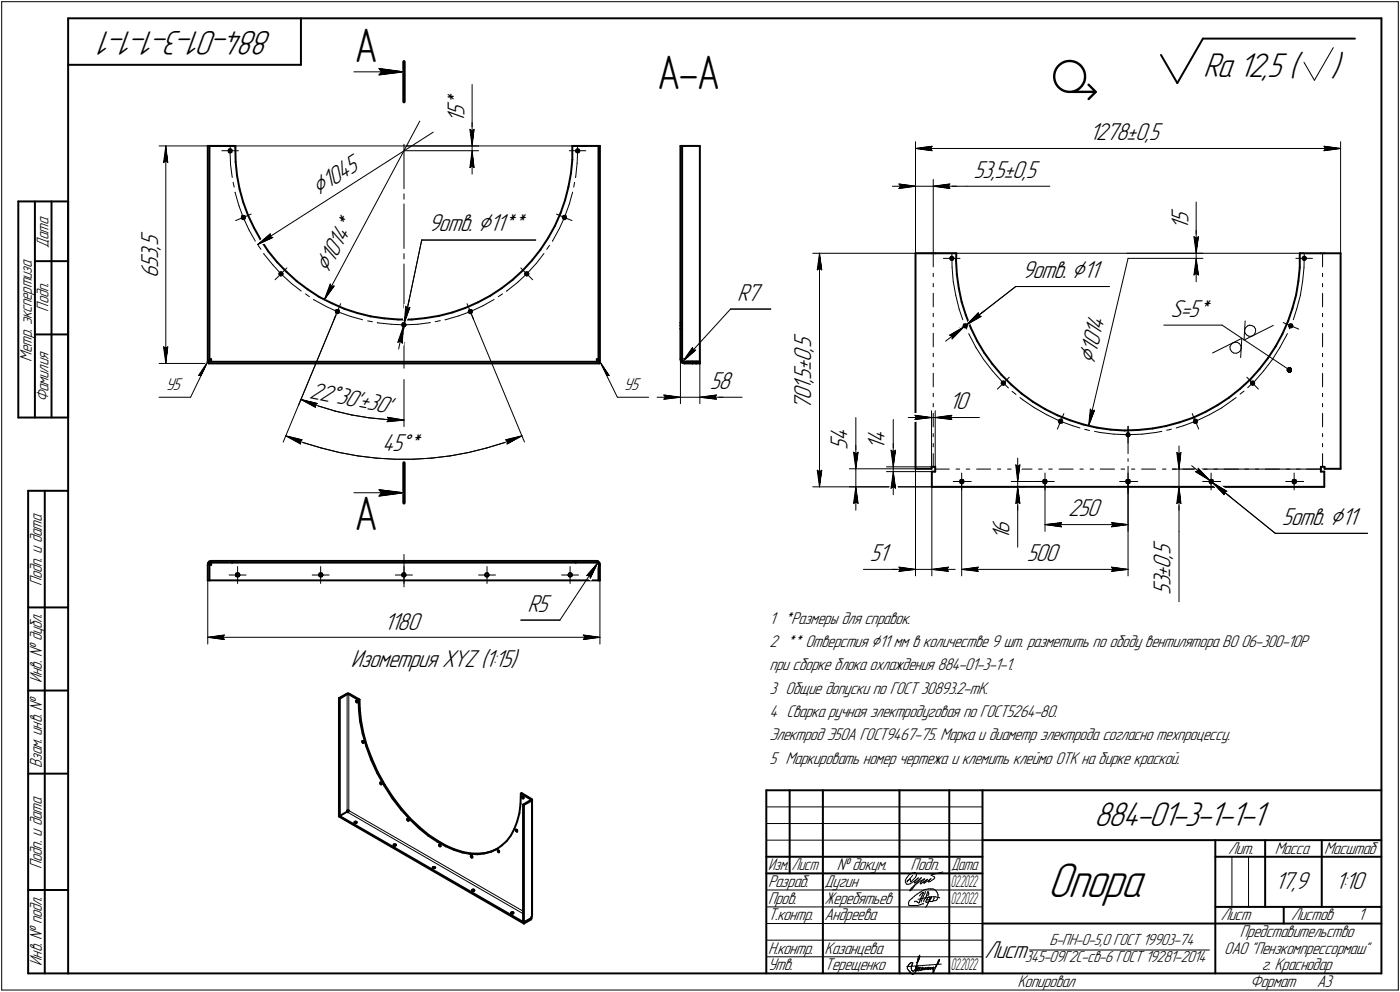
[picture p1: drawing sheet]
<svg xmlns="http://www.w3.org/2000/svg" width="421mm" height="298mm" viewBox="0 0 421 298" stroke-linecap="round" stroke-linejoin="round" font-family="sans-serif">
<defs><g id="words">
<text font-size="15.9" x="316" y="28">ä</text>
<text font-size="15.6" x="315.1" y="269.4">Опора</text>
<g font-size="14.6">
<text x="106.6" y="18.5">А</text>
<text x="197.6" y="26.8">А-А</text>
<text x="106.6" y="159.3">А</text>
</g>
<g font-size="10.9">
<text x="82" y="9.4" transform="rotate(-180 82 9.4)">884-01-3-1-1-1</text>
<text x="361.8" y="23.2">Ra 12,5 (</text>
<text x="400.3" y="23.2">)</text>
<text x="329" y="248.1">884-01-3-1-1-1</text>
</g>
<g font-size="8.5">
<text x="95.7" y="58.8" transform="rotate(-33 95.7 58.8)">Ç1045</text>
<text x="98.7" y="82.5" transform="rotate(-62 98.7 82.5)">Ç1014*</text>
<text x="329.1" y="109.7" transform="rotate(-77 329.1 109.7)">Ç1014</text>
</g>
<g font-size="7.8">
<text x="139.7" y="34.9" transform="rotate(-90 139.7 34.9)">5</text>
<text x="139.7" y="32.2" transform="rotate(-90 139.7 32.2)">*</text>
<text x="139.7" y="36.9" transform="rotate(-90 139.7 36.9)">1</text>
<text x="327.6" y="42.1">1278±0,5</text>
<text x="292.8" y="53.4">53,5±0,5</text>
<text x="128.9" y="69.5">9отв. Ç11**</text>
<text x="357.5" y="69.1" transform="rotate(-90 357.5 69.1)">1</text>
<text x="357.5" y="67.2" transform="rotate(-90 357.5 67.2)">5</text>
<text x="47.5" y="77.8" transform="rotate(-90 47.5 77.8)">3</text>
<text x="47.5" y="75.1" transform="rotate(-90 47.5 75.1)">,</text>
<text x="47.5" y="74.1" transform="rotate(-90 47.5 74.1)">5</text>
<text x="47.5" y="83.5" transform="rotate(-90 47.5 83.5)">6</text>
<text x="47.5" y="80.4" transform="rotate(-90 47.5 80.4)">5</text>
<text x="307.5" y="83.5">9отв. Ç11</text>
<text x="221.7" y="90.3">R7</text>
<text x="352" y="95.2">S=5*</text>
<text x="243.9" y="105.7" transform="rotate(-90 243.9 105.7)">,</text>
<text x="243.9" y="104.7" transform="rotate(-90 243.9 104.7)">5</text>
<text x="243.9" y="111.4" transform="rotate(-90 243.9 111.4)">±</text>
<text x="243.9" y="108.8" transform="rotate(-90 243.9 108.8)">0</text>
<text x="92.9" y="119.5" transform="rotate(11 92.9 119.5)">22Å30'</text>
<text x="213.4" y="116.8">58</text>
<text x="243.9" y="117.1" transform="rotate(-90 243.9 117.1)">1</text>
<text x="243.9" y="115.1" transform="rotate(-90 243.9 115.1)">,</text>
<text x="243.9" y="114" transform="rotate(-90 243.9 114)">5</text>
<text x="107.6" y="122.4" transform="rotate(11 107.6 122.4)">±30'</text>
<text x="243.9" y="123.2" transform="rotate(-90 243.9 123.2)">7</text>
<text x="243.9" y="120.1" transform="rotate(-90 243.9 120.1)">0</text>
<text x="285.5" y="122.9">10</text>
<text x="114.9" y="135.5">45Å*</text>
<text x="254.9" y="135.2" transform="rotate(-90 254.9 135.2)">5</text>
<text x="254.9" y="132.6" transform="rotate(-90 254.9 132.6)">4</text>
<text x="266.1" y="135.2" transform="rotate(-90 266.1 135.2)">1</text>
<text x="266.1" y="133.2" transform="rotate(-90 266.1 133.2)">4</text>
<text x="321.3" y="155.1">250</text>
<text x="303.6" y="160.4" transform="rotate(-90 303.6 160.4)">6</text>
<text x="385.5" y="157.7">5отв. Ç11</text>
<text x="303.6" y="162.4" transform="rotate(-90 303.6 162.4)">1</text>
<text x="352" y="167.9" transform="rotate(-90 352 167.9)">,</text>
<text x="352" y="166.8" transform="rotate(-90 352 166.8)">5</text>
<text x="261.6" y="168.5">51</text>
<text x="308.8" y="168.5">500</text>
<text x="352" y="173.6" transform="rotate(-90 352 173.6)">±</text>
<text x="352" y="170.9" transform="rotate(-90 352 170.9)">0</text>
<text x="352" y="178.8" transform="rotate(-90 352 178.8)">5</text>
<text x="352" y="176.2" transform="rotate(-90 352 176.2)">3</text>
<text x="158.6" y="183.8">R5</text>
<text x="115.5" y="189.2">1180</text>
<text x="105.5" y="200.5">Изометрия XYZ (1:15)</text>
<text x="383.5" y="267.2">17,9</text>
<text x="401.6" y="267.2">1:10</text>
<text x="296" y="288">Лист</text>
</g>
<g font-size="5.4">
<text x="14.6" y="74.4" transform="rotate(-90 14.6 74.4)">Дата</text>
<text x="14.6" y="93.6" transform="rotate(-90 14.6 93.6)">Подп.</text>
<text x="9.6" y="108.6" transform="rotate(-90 9.6 108.6)">Метр. экспертиза</text>
<text x="49.8" y="117.3">У5</text>
<text x="187.6" y="117.3">У5</text>
<text x="14.6" y="120.9" transform="rotate(-90 14.6 120.9)">Фамилия</text>
<text x="12.6" y="176.1" transform="rotate(-90 12.6 176.1)">Подп. и дата</text>
<text x="231.4" y="187.5">1 *Размеры для справок.</text>
<text x="231.4" y="194.5">2 ** Отверстия Ç11 мм в количестве 9 шт. разметить по ободу вентилятора ВО 06-300-10Р</text>
<text x="231.4" y="201.5">при сборке блока охлаждения 884-01-3-1-1.</text>
<text x="12.6" y="205.2" transform="rotate(-90 12.6 205.2)">Инв. № дубл.</text>
<text x="231.4" y="208.5">3 Общие допуски по ГОСТ 30893.2-mK.</text>
<text x="231.4" y="215.5">4 Сварка ручная электродуговая по ГОСТ5264-80.</text>
<text x="231.4" y="222.5">Электрод Э50А ГОСТ9467-75. Марка и диаметр электрода согласно техпроцессу.</text>
<text x="12.6" y="230.9" transform="rotate(-90 12.6 230.9)">Взам. инв. №</text>
<text x="231.4" y="229.5">5 Маркировать номер чертежа и клемить клеймо ОТК на бирке краской.</text>
<text x="369.3" y="256.6">Лит.</text>
<text x="383.4" y="256.6">Масса</text>
<text x="398.3" y="256.6">Масштаб</text>
<text x="12.6" y="261.1" transform="rotate(-90 12.6 261.1)">Подп. и дата</text>
<text x="251.6" y="261.6">№ докум.</text>
<text x="273.9" y="261.6">Подп.</text>
<text x="231" y="266.6">Разраб.</text>
<text x="248" y="266.6">Дугин</text>
<text x="231" y="271.6">Пров.</text>
<text x="248" y="271.6">Жеребятьев</text>
<text x="231" y="276.6">Т.контр.</text>
<text x="248" y="276.6">Андреева</text>
<text x="367.1" y="276.6">Лист</text>
<text x="372.9" y="281.7">Представительство</text>
<text x="388.3" y="276.6">Листов</text>
<text x="408.5" y="276.6">1</text>
<text x="231" y="286.6">Н.контр.</text>
<text x="248" y="286.6">Казанцева</text>
<text x="368.2" y="286.6">ОАО &quot;Пензкомпрессормаш&quot;</text>
<text x="12.6" y="290.2" transform="rotate(-90 12.6 290.2)">Инв. № подл.</text>
<text x="231" y="291.6">Утв.</text>
<text x="248" y="291.6">Терещенко</text>
<text x="379.5" y="291.4">г. Краснодар</text>
<text x="306" y="296.6">Копировал</text>
<text x="376" y="296.6">Формат</text>
<text x="396" y="296.6">A3</text>
</g>
<g font-size="5.3">
<text x="231.1" y="261.6">Изм.</text>
<text x="238.1" y="261.6">Лист</text>
<text x="286.1" y="261.6">Дата</text>
</g>
<g font-size="5.2">
<text x="286" y="266.6">02.2022</text>
<text x="286" y="271.6">02.2022</text>
<text x="286" y="291.6">02.2022</text>
</g>
<g font-size="5.1">
<text x="315.6" y="284.1">Б-ПН-0-5,0 ГОСТ 19903-74</text>
<text x="308.3" y="289.2">345-09Г2С-св-6 ГОСТ 19281-2014</text>
</g>
</g></defs>
<g fill="#fff" stroke="#fff" stroke-width=".3">
<path d="M231.4 184.1h42.1zM231.4 184.2h42.1zM231.4 184.3h42.1zM231.4 184.4h42.1zM231.4 184.5h42.1zM231.4 184.6h42.1zM231.4 184.7h42.1zM231.4 184.7h42.1zM231.4 184.8h42.1zM231.4 184.9h42.1zM231.4 185h42.1zM231.4 185.1h42.1zM231.4 185.2h42.1zM231.4 185.3h42.1zM231.4 185.3h42.1zM231.4 185.4h42.1zM231.4 185.5h42.1zM231.4 185.6h42.1zM231.4 185.7h42.1zM231.4 185.8h42.1zM231.4 185.8h42.1zM231.4 185.9h42.1zM231.4 186h42.1zM231.4 186.1h42.1zM231.4 186.2h42.1zM231.4 186.3h42.1zM231.4 186.4h42.1zM231.4 186.4h42.1zM231.4 186.5h42.1zM231.4 186.6h42.1zM231.4 186.7h42.1zM231.4 186.8h42.1zM231.4 186.9h42.1zM231.4 186.9h42.1zM231.4 187h42.1zM231.4 187.1h42.1zM231.4 187.2h42.1zM231.4 187.3h42.1zM231.4 187.4h42.1zM231.4 187.5h42.1zM231.4 187.5h42.1zM231.4 187.6h42.1zM231.4 187.7h42.1zM231.4 187.8h42.1zM231.4 187.9h42.1zM231.4 188h42.1zM231.4 188h42.1zM231.4 188.1h42.1zM231.4 188.2h42.1zM231.4 188.3h42.1z"/>
<path d="M231.4 190.4h162.8zM231.4 190.5h162.8zM231.4 190.6h162.8zM231.4 190.7h162.8zM231.4 190.8h162.8zM231.4 190.8h162.8zM231.4 190.9h162.8zM231.4 191h162.8zM231.4 191.1h162.8zM231.4 191.2h162.8zM231.4 191.3h162.8zM231.4 191.3h162.8zM231.4 191.4h162.8zM231.4 191.5h162.8zM231.4 191.6h162.8zM231.4 191.7h162.8zM231.4 191.8h162.8zM231.4 191.9h162.8zM231.4 191.9h162.8zM231.4 192h162.8zM231.4 192.1h162.8zM231.4 192.2h162.8zM231.4 192.3h162.8zM231.4 192.4h162.8zM231.4 192.4h162.8zM231.4 192.5h162.8zM231.4 192.6h162.8zM231.4 192.7h162.8zM231.4 192.8h162.8zM231.4 192.9h162.8zM231.4 193h162.8zM231.4 193h162.8zM231.4 193.1h162.8zM231.4 193.2h162.8zM231.4 193.3h162.8zM231.4 193.4h162.8zM231.4 193.5h162.8zM231.4 193.5h162.8zM231.4 193.6h162.8zM231.4 193.7h162.8zM231.4 193.8h162.8zM231.4 193.9h162.8zM231.4 194h162.8zM231.4 194.1h162.8zM231.4 194.1h162.8zM231.4 194.2h162.8zM231.4 194.3h162.8zM231.4 194.4h162.8zM231.4 194.5h162.8zM231.4 194.6h162.8zM231.4 194.6h162.8zM231.4 194.7h162.8zM231.4 194.8h162.8zM231.4 194.9h162.8zM231.4 195h162.8zM231.4 195.1h162.8zM231.4 195.2h162.8zM231.4 195.2h162.8zM231.4 195.3h162.8zM231.4 195.4h162.8zM231.4 195.5h162.8z"/>
<path d="M231.4 198.2h73zM231.4 198.3h73zM231.4 198.4h73zM231.4 198.5h73zM231.4 198.5h73zM231.4 198.6h73zM231.4 198.7h73zM231.4 198.8h73zM231.4 198.9h73zM231.4 199h73zM231.4 199.1h73zM231.4 199.1h73zM231.4 199.2h73zM231.4 199.3h73zM231.4 199.4h73zM231.4 199.5h73zM231.4 199.6h73zM231.4 199.6h73zM231.4 199.7h73zM231.4 199.8h73zM231.4 199.9h73zM231.4 200h73zM231.4 200.1h73zM231.4 200.2h73zM231.4 200.2h73zM231.4 200.3h73zM231.4 200.4h73zM231.4 200.5h73zM231.4 200.6h73zM231.4 200.7h73zM231.4 200.7h73zM231.4 200.8h73zM231.4 200.9h73zM231.4 201h73zM231.4 201.1h73zM231.4 201.2h73zM231.4 201.3h73zM231.4 201.3h73zM231.4 201.4h73zM231.4 201.5h73zM231.4 201.6h73zM231.4 201.7h73zM231.4 201.8h73zM231.4 201.8h73zM231.4 201.9h73zM231.4 202h73zM231.4 202.1h73zM231.4 202.2h73zM231.4 202.3h73zM231.4 202.4h73z"/>
<path d="M231.4 205.1h65.4zM231.4 205.2h65.4zM231.4 205.3h65.4zM231.4 205.4h65.4zM231.4 205.5h65.4zM231.4 205.6h65.4zM231.4 205.7h65.4zM231.4 205.7h65.4zM231.4 205.8h65.4zM231.4 205.9h65.4zM231.4 206h65.4zM231.4 206.1h65.4zM231.4 206.2h65.4zM231.4 206.2h65.4zM231.4 206.3h65.4zM231.4 206.4h65.4zM231.4 206.5h65.4zM231.4 206.6h65.4zM231.4 206.7h65.4zM231.4 206.8h65.4zM231.4 206.8h65.4zM231.4 206.9h65.4zM231.4 207h65.4zM231.4 207.1h65.4zM231.4 207.2h65.4zM231.4 207.3h65.4zM231.4 207.3h65.4zM231.4 207.4h65.4zM231.4 207.5h65.4zM231.4 207.6h65.4zM231.4 207.7h65.4zM231.4 207.8h65.4zM231.4 207.9h65.4zM231.4 207.9h65.4zM231.4 208h65.4zM231.4 208.1h65.4zM231.4 208.2h65.4zM231.4 208.3h65.4zM231.4 208.4h65.4zM231.4 208.4h65.4zM231.4 208.5h65.4zM231.4 208.6h65.4zM231.4 208.7h65.4zM231.4 208.8h65.4zM231.4 208.9h65.4zM231.4 209h65.4zM231.4 209h65.4zM231.4 209.1h65.4zM231.4 209.2h65.4zM231.4 209.3h65.4z"/>
<path d="M231.4 212.2h86.2zM231.4 212.3h86.2zM231.4 212.3h86.2zM231.4 212.4h86.2zM231.4 212.5h86.2zM231.4 212.6h86.2zM231.4 212.7h86.2zM231.4 212.8h86.2zM231.4 212.9h86.2zM231.4 212.9h86.2zM231.4 213h86.2zM231.4 213.1h86.2zM231.4 213.2h86.2zM231.4 213.3h86.2zM231.4 213.4h86.2zM231.4 213.4h86.2zM231.4 213.5h86.2zM231.4 213.6h86.2zM231.4 213.7h86.2zM231.4 213.8h86.2zM231.4 213.9h86.2zM231.4 214h86.2zM231.4 214h86.2zM231.4 214.1h86.2zM231.4 214.2h86.2zM231.4 214.3h86.2zM231.4 214.4h86.2zM231.4 214.5h86.2zM231.4 214.5h86.2zM231.4 214.6h86.2zM231.4 214.7h86.2zM231.4 214.8h86.2zM231.4 214.9h86.2zM231.4 215h86.2zM231.4 215.1h86.2zM231.4 215.1h86.2zM231.4 215.2h86.2zM231.4 215.3h86.2zM231.4 215.4h86.2zM231.4 215.5h86.2zM231.4 215.6h86.2zM231.4 215.6h86.2zM231.4 215.7h86.2zM231.4 215.8h86.2zM231.4 215.9h86.2zM231.4 216h86.2zM231.4 216.1h86.2zM231.4 216.2h86.2zM231.4 216.2h86.2zM231.4 216.3h86.2z"/>
<path d="M231.4 219.2h138.3zM231.4 219.3h138.3zM231.4 219.4h138.3zM231.4 219.5h138.3zM231.4 219.5h138.3zM231.4 219.6h138.3zM231.4 219.7h138.3zM231.4 219.8h138.3zM231.4 219.9h138.3zM231.4 220h138.3zM231.4 220h138.3zM231.4 220.1h138.3zM231.4 220.2h138.3zM231.4 220.3h138.3zM231.4 220.4h138.3zM231.4 220.5h138.3zM231.4 220.6h138.3zM231.4 220.6h138.3zM231.4 220.7h138.3zM231.4 220.8h138.3zM231.4 220.9h138.3zM231.4 221h138.3zM231.4 221.1h138.3zM231.4 221.1h138.3zM231.4 221.2h138.3zM231.4 221.3h138.3zM231.4 221.4h138.3zM231.4 221.5h138.3zM231.4 221.6h138.3zM231.4 221.7h138.3zM231.4 221.7h138.3zM231.4 221.8h138.3zM231.4 221.9h138.3zM231.4 222h138.3zM231.4 222.1h138.3zM231.4 222.2h138.3zM231.4 222.2h138.3zM231.4 222.3h138.3zM231.4 222.4h138.3zM231.4 222.5h138.3zM231.4 222.6h138.3zM231.4 222.7h138.3zM231.4 222.8h138.3zM231.4 222.8h138.3zM231.4 222.9h138.3zM231.4 223h138.3zM231.4 223.1h138.3zM231.4 223.2h138.3zM231.4 223.3h138.3zM231.4 223.4h138.3z"/>
<path d="M231.4 226.1h123zM231.4 226.2h123zM231.4 226.3h123zM231.4 226.4h123zM231.4 226.5h123zM231.4 226.6h123zM231.4 226.7h123zM231.4 226.7h123zM231.4 226.8h123zM231.4 226.9h123zM231.4 227h123zM231.4 227.1h123zM231.4 227.2h123zM231.4 227.2h123zM231.4 227.3h123zM231.4 227.4h123zM231.4 227.5h123zM231.4 227.6h123zM231.4 227.7h123zM231.4 227.8h123zM231.4 227.8h123zM231.4 227.9h123zM231.4 228h123zM231.4 228.1h123zM231.4 228.2h123zM231.4 228.3h123zM231.4 228.3h123zM231.4 228.4h123zM231.4 228.5h123zM231.4 228.6h123zM231.4 228.7h123zM231.4 228.8h123zM231.4 228.9h123zM231.4 228.9h123zM231.4 229h123zM231.4 229.1h123zM231.4 229.2h123zM231.4 229.3h123zM231.4 229.4h123zM231.4 229.4h123zM231.4 229.5h123zM231.4 229.6h123zM231.4 229.7h123zM231.4 229.8h123zM231.4 229.9h123zM231.4 230h123zM231.4 230h123zM231.4 230.1h123zM231.4 230.2h123zM231.4 230.3h123z"/>
<path d="M106.7 9.1h6.6zM106.7 9.1h6.6zM106.7 9.2h6.6zM106.7 9.3h6.6zM106.7 9.4h6.6zM106.7 9.5h6.6zM106.7 9.6h6.6zM106.7 9.7h6.6zM106.7 9.7h6.6zM106.7 9.8h6.6zM106.7 9.9h6.6zM106.7 10h6.6zM106.7 10.1h6.6zM106.7 10.2h6.6zM106.7 10.2h6.6zM106.7 10.3h6.6zM106.7 10.4h6.6zM106.7 10.5h6.6zM106.7 10.6h6.6zM106.7 10.7h6.6zM106.7 10.8h6.6zM106.7 10.8h6.6zM106.7 10.9h6.6zM106.7 11h6.6zM106.7 11.1h6.6zM106.7 11.2h6.6zM106.7 11.3h6.6zM106.7 11.3h6.6zM106.7 11.4h6.6zM106.7 11.5h6.6zM106.7 11.6h6.6zM106.7 11.7h6.6zM106.7 11.8h6.6zM106.7 11.9h6.6zM106.7 11.9h6.6zM106.7 12h6.6zM106.7 12.1h6.6zM106.7 12.2h6.6zM106.7 12.3h6.6zM106.7 12.4h6.6zM106.7 12.4h6.6zM106.7 12.5h6.6zM106.7 12.6h6.6zM106.7 12.7h6.6zM106.7 12.8h6.6zM106.7 12.9h6.6zM106.7 13h6.6zM106.7 13h6.6zM106.7 13.1h6.6zM106.7 13.2h6.6zM106.7 13.3h6.6zM106.7 13.4h6.6zM106.7 13.5h6.6zM106.7 13.5h6.6zM106.7 13.6h6.6zM106.7 13.7h6.6zM106.7 13.8h6.6zM106.7 13.9h6.6zM106.7 14h6.6zM106.7 14.1h6.6zM106.7 14.1h6.6zM106.7 14.2h6.6zM106.7 14.3h6.6zM106.7 14.4h6.6zM106.7 14.5h6.6zM106.7 14.6h6.6zM106.7 14.6h6.6zM106.7 14.7h6.6zM106.7 14.8h6.6zM106.7 14.9h6.6zM106.7 15h6.6zM106.7 15.1h6.6zM106.7 15.2h6.6zM106.7 15.2h6.6zM106.7 15.3h6.6zM106.7 15.4h6.6zM106.7 15.5h6.6zM106.7 15.6h6.6zM106.7 15.7h6.6zM106.7 15.7h6.6zM106.7 15.8h6.6zM106.7 15.9h6.6zM106.7 16h6.6zM106.7 16.1h6.6zM106.7 16.2h6.6zM106.7 16.3h6.6zM106.7 16.3h6.6zM106.7 16.4h6.6zM106.7 16.5h6.6zM106.7 16.6h6.6zM106.7 16.7h6.6zM106.7 16.8h6.6zM106.7 16.8h6.6zM106.7 16.9h6.6zM106.7 17h6.6zM106.7 17.1h6.6zM106.7 17.2h6.6zM106.7 17.3h6.6zM106.7 17.4h6.6zM106.7 17.4h6.6zM106.7 17.5h6.6zM106.7 17.6h6.6zM106.7 17.7h6.6zM106.7 17.8h6.6zM106.7 17.9h6.6zM106.7 17.9h6.6zM106.7 18h6.6zM106.7 18.1h6.6zM106.7 18.2h6.6zM106.7 18.3h6.6zM106.7 18.4h6.6zM106.7 18.5h6.6zM106.7 18.5h6.6zM106.7 18.6h6.6zM106.7 18.7h6.6zM106.7 18.8h6.6zM106.7 18.9h6.6zM106.7 19h6.6zM106.7 19h6.6zM106.7 19.1h6.6zM106.7 19.2h6.6zM106.7 19.3h6.6zM106.7 19.4h6.6zM106.7 19.5h6.6zM106.7 19.6h6.6zM106.7 19.6h6.6zM106.7 19.7h6.6zM106.7 19.8h6.6zM106.7 19.9h6.6zM106.7 20h6.6zM106.7 20.1h6.6zM106.7 20.2h6.6zM106.7 20.2h6.6zM106.7 20.3h6.6zM106.7 20.4h6.6zM106.7 20.5h6.6zM106.7 20.6h6.6zM106.7 20.7h6.6zM106.7 20.7h6.6zM106.7 20.8h6.6zM106.7 20.9h6.6zM106.7 21h6.6z"/>
<path d="M106.7 149.9h6.6zM106.7 149.9h6.6zM106.7 150h6.6zM106.7 150.1h6.6zM106.7 150.2h6.6zM106.7 150.3h6.6zM106.7 150.4h6.6zM106.7 150.5h6.6zM106.7 150.5h6.6zM106.7 150.6h6.6zM106.7 150.7h6.6zM106.7 150.8h6.6zM106.7 150.9h6.6zM106.7 151h6.6zM106.7 151h6.6zM106.7 151.1h6.6zM106.7 151.2h6.6zM106.7 151.3h6.6zM106.7 151.4h6.6zM106.7 151.5h6.6zM106.7 151.6h6.6zM106.7 151.6h6.6zM106.7 151.7h6.6zM106.7 151.8h6.6zM106.7 151.9h6.6zM106.7 152h6.6zM106.7 152.1h6.6zM106.7 152.1h6.6zM106.7 152.2h6.6zM106.7 152.3h6.6zM106.7 152.4h6.6zM106.7 152.5h6.6zM106.7 152.6h6.6zM106.7 152.7h6.6zM106.7 152.7h6.6zM106.7 152.8h6.6zM106.7 152.9h6.6zM106.7 153h6.6zM106.7 153.1h6.6zM106.7 153.2h6.6zM106.7 153.2h6.6zM106.7 153.3h6.6zM106.7 153.4h6.6zM106.7 153.5h6.6zM106.7 153.6h6.6zM106.7 153.7h6.6zM106.7 153.8h6.6zM106.7 153.8h6.6zM106.7 153.9h6.6zM106.7 154h6.6zM106.7 154.1h6.6zM106.7 154.2h6.6zM106.7 154.3h6.6zM106.7 154.3h6.6zM106.7 154.4h6.6zM106.7 154.5h6.6zM106.7 154.6h6.6zM106.7 154.7h6.6zM106.7 154.8h6.6zM106.7 154.9h6.6zM106.7 154.9h6.6zM106.7 155h6.6zM106.7 155.1h6.6zM106.7 155.2h6.6zM106.7 155.3h6.6zM106.7 155.4h6.6zM106.7 155.4h6.6zM106.7 155.5h6.6zM106.7 155.6h6.6zM106.7 155.7h6.6zM106.7 155.8h6.6zM106.7 155.9h6.6zM106.7 156h6.6zM106.7 156h6.6zM106.7 156.1h6.6zM106.7 156.2h6.6zM106.7 156.3h6.6zM106.7 156.4h6.6zM106.7 156.5h6.6zM106.7 156.5h6.6zM106.7 156.6h6.6zM106.7 156.7h6.6zM106.7 156.8h6.6zM106.7 156.9h6.6zM106.7 157h6.6zM106.7 157.1h6.6zM106.7 157.1h6.6zM106.7 157.2h6.6zM106.7 157.3h6.6zM106.7 157.4h6.6zM106.7 157.5h6.6zM106.7 157.6h6.6zM106.7 157.6h6.6zM106.7 157.7h6.6zM106.7 157.8h6.6zM106.7 157.9h6.6zM106.7 158h6.6zM106.7 158.1h6.6zM106.7 158.2h6.6zM106.7 158.2h6.6zM106.7 158.3h6.6zM106.7 158.4h6.6zM106.7 158.5h6.6zM106.7 158.6h6.6zM106.7 158.7h6.6zM106.7 158.7h6.6zM106.7 158.8h6.6zM106.7 158.9h6.6zM106.7 159h6.6zM106.7 159.1h6.6zM106.7 159.2h6.6zM106.7 159.3h6.6zM106.7 159.3h6.6zM106.7 159.4h6.6zM106.7 159.5h6.6zM106.7 159.6h6.6zM106.7 159.7h6.6zM106.7 159.8h6.6zM106.7 159.9h6.6zM106.7 159.9h6.6zM106.7 160h6.6zM106.7 160.1h6.6zM106.7 160.2h6.6zM106.7 160.3h6.6zM106.7 160.4h6.6zM106.7 160.4h6.6zM106.7 160.5h6.6zM106.7 160.6h6.6zM106.7 160.7h6.6zM106.7 160.8h6.6zM106.7 160.9h6.6zM106.7 161h6.6zM106.7 161h6.6zM106.7 161.1h6.6zM106.7 161.2h6.6zM106.7 161.3h6.6zM106.7 161.4h6.6zM106.7 161.5h6.6zM106.7 161.5h6.6zM106.7 161.6h6.6zM106.7 161.7h6.6zM106.7 161.8h6.6z"/>
<path d="M113.5 20.1h.6zM113.5 20.2h1.2zM113.5 20.2h1.9zM113.5 20.3h2.5zM113.5 20.4h3.1zM113.5 20.5h3.8zM113.5 20.6h4.4zM113.5 20.7h5zM113.5 20.7h5.6zM113.5 20.8h6.2zM113.5 20.9h6.5zM113.5 21h6.6zM113.5 21.1h6.8zM113.5 21.2h7.1zM113.5 21.3h7.2zM113.5 21.3h7.4zM113.5 21.4h7.7zM113.5 21.5h7.8zM113.5 21.6h8zM113.5 21.7h7.8zM113.5 21.8h7.6zM113.5 21.8h7.4zM113.5 21.9h7.1zM113.5 22h6.9zM113.5 22.1h6.7zM113.5 22.2h6.5zM113.5 22.3h6.2zM113.5 22.4h5.6zM113.5 22.4h5zM113.5 22.5h4.4zM113.5 22.6h3.8zM113.5 22.7h3.1zM113.5 22.8h2.5zM113.5 22.9h1.9zM113.5 22.9h1.2zM113.5 23h.6z"/>
<path d="M113.5 146.6h.6zM113.5 146.7h1.2zM113.5 146.8h1.9zM113.5 146.9h2.5zM113.5 147h3.1zM113.5 147.1h3.8zM113.5 147.2h4.4zM113.5 147.2h5zM113.5 147.3h5.6zM113.5 147.4h6.2zM113.5 147.5h6.5zM113.5 147.6h6.7zM113.5 147.7h6.9zM113.5 147.7h7.1zM113.5 147.8h7.4zM113.5 147.9h7.6zM113.5 148h7.8zM113.5 148.1h8zM113.5 148.2h7.8zM113.5 148.3h7.7zM113.5 148.3h7.4zM113.5 148.4h7.2zM113.5 148.5h7.1zM113.5 148.6h6.8zM113.5 148.7h6.6zM113.5 148.8h6.5zM113.5 148.8h6.2zM113.5 148.9h5.6zM113.5 149h5zM113.5 149.1h4.4zM113.5 149.2h3.8zM113.5 149.3h3.1zM113.5 149.4h2.5zM113.5 149.4h1.9zM113.5 149.5h1.2zM113.5 149.6h.6z"/>
<path d="M42.8 69.6h6.1zM42.8 69.7h6.1zM42.8 69.8h6.1zM42.8 69.8h6.1zM42.8 69.9h6.1zM42.8 70h6.1zM42.8 70.1h6.1zM42.8 70.2h6.1zM42.8 70.3h6.1zM42.8 70.4h6.1zM42.8 70.4h6.1zM42.8 70.5h6.1zM42.8 70.6h6.1zM42.8 70.7h6.1zM42.8 70.8h6.1zM42.8 70.9h6.1zM42.8 71h6.1zM42.8 71h6.1zM42.8 71.1h6.1zM42.8 71.2h6.1zM42.8 71.3h6.1zM42.8 71.4h6.1zM42.8 71.5h6.1zM42.8 71.5h6.1zM42.8 71.6h6.1zM42.8 71.7h6.1zM42.8 71.8h6.1zM42.8 71.9h6.1zM42.8 72h6.1zM42.8 72.1h6.1zM42.8 72.1h6.1zM42.8 72.2h6.1zM42.8 72.3h6.1zM42.8 72.4h6.1zM42.8 72.5h6.1zM42.8 72.6h6.1zM42.8 72.6h6.1zM42.8 72.7h6.1zM42.8 72.8h6.1zM42.8 72.9h6.1zM42.8 73h6.1zM42.8 73.1h6.1zM42.8 73.2h6.1zM42.8 73.2h6.1zM42.8 73.3h6.1zM42.8 73.4h6.1zM42.8 73.5h6.1zM42.8 73.6h6.1zM42.8 73.7h6.1zM42.8 73.7h6.1zM42.8 73.8h6.1zM42.8 73.9h6.1zM42.8 74h6.1zM42.8 74.1h6.1zM42.8 74.2h6.1zM42.8 74.3h6.1zM42.8 74.3h6.1zM42.8 74.4h6.1zM42.8 74.5h6.1zM42.8 74.6h6.1zM42.8 74.7h6.1zM42.8 74.8h6.1zM42.8 74.8h6.1zM42.8 74.9h6.1zM42.8 75h6.1zM42.8 75.1h6.1zM42.8 75.2h6.1zM42.8 75.3h6.1zM42.8 75.4h6.1zM42.8 75.4h6.1zM42.8 75.5h6.1zM42.8 75.6h6.1zM42.8 75.7h6.1zM42.8 75.8h6.1zM42.8 75.9h6.1zM42.8 75.9h6.1zM42.8 76h6.1zM42.8 76.1h6.1zM42.8 76.2h6.1zM42.8 76.3h6.1zM42.8 76.4h6.1zM42.8 76.5h6.1zM42.8 76.5h6.1zM42.8 76.6h6.1zM42.8 76.7h6.1zM42.8 76.8h6.1zM42.8 76.9h6.1zM42.8 77h6.1zM42.8 77h6.1zM42.8 77.1h6.1zM42.8 77.2h6.1zM42.8 77.3h6.1zM42.8 77.4h6.1zM42.8 77.5h6.1zM42.8 77.6h6.1zM42.8 77.6h6.1zM42.8 77.7h6.1zM42.8 77.8h6.1zM42.8 77.9h6.1zM42.8 78h6.1zM42.8 78.1h6.1zM42.8 78.1h6.1zM42.8 78.2h6.1zM42.8 78.3h6.1zM42.8 78.4h6.1zM42.8 78.5h6.1zM42.8 78.6h6.1zM42.8 78.7h6.1zM42.8 78.7h6.1zM42.8 78.8h6.1zM42.8 78.9h6.1zM42.8 79h6.1zM42.8 79.1h6.1zM42.8 79.2h6.1zM42.8 79.2h6.1zM42.8 79.3h6.1zM42.8 79.4h6.1zM42.8 79.5h6.1zM42.8 79.6h6.1zM42.8 79.7h6.1zM42.8 79.8h6.1zM42.8 79.8h6.1zM42.8 79.9h6.1zM42.8 80h6.1zM42.8 80.1h6.1zM42.8 80.2h6.1zM42.8 80.3h6.1zM42.8 80.3h6.1zM42.8 80.4h6.1zM42.8 80.5h6.1zM42.8 80.6h6.1zM42.8 80.7h6.1zM42.8 80.8h6.1zM42.8 80.9h6.1zM42.8 80.9h6.1zM42.8 81h6.1zM42.8 81.1h6.1zM42.8 81.2h6.1zM42.8 81.3h6.1zM42.8 81.4h6.1zM42.8 81.4h6.1zM42.8 81.5h6.1zM42.8 81.6h6.1zM42.8 81.7h6.1zM42.8 81.8h6.1zM42.8 81.9h6.1zM42.8 82h6.1zM42.8 82h6.1zM42.8 82.1h6.1zM42.8 82.2h6.1zM42.8 82.3h6.1zM42.8 82.4h6.1zM42.8 82.5h6.1zM42.8 82.5h6.1zM42.8 82.6h6.1zM42.8 82.7h6.1zM42.8 82.8h6.1zM42.8 82.9h6.1zM42.8 83h6.1zM42.8 83.1h6.1zM42.8 83.1h6.1zM42.8 83.2h6.1zM42.8 83.3h6.1zM42.8 83.4h6.1z"/>
<path d="M49.8 44.1h.2zM49.8 44.2h.2zM49.7 44.3h.3zM49.7 44.4h.4zM49.6 44.4h.5zM49.6 44.5h.6zM49.6 44.6h.6zM49.5 44.7h.7zM49.5 44.8h.8zM49.4 44.9h.9zM49.4 45h.9zM49.4 45h1zM49.4 45.1h1zM49.4 45.2h1.1zM49.3 45.3h1.2zM49.3 45.4h1.2zM49.2 45.5h1.3zM49.2 45.6h1.3zM49.1 45.6h1.4zM49.1 45.7h1.5zM49.1 45.8h1.5zM49.1 45.9h1.5zM49.1 46h1.5zM49.1 46.1h1.5zM49.1 46.1h1.5zM49.1 46.2h1.5zM49 46.3h1.7zM49 46.4h1.7zM49 46.5h1.7zM49 46.6h1.7zM49 46.7h1.7zM49 46.7h1.7zM49 46.8h1.7zM48.9 46.9h1.9zM48.9 47h1.9zM48.9 47.1h1.9zM48.9 47.2h1.9zM48.9 47.2h1.9zM48.9 47.3h1.9zM48.9 47.4h1.9zM48.9 47.5h1.9zM48.9 47.6h2zM48.9 47.7h2zM48.9 47.8h2zM48.9 47.8h2zM48.9 47.9h2zM48.9 48h2zM48.9 48.1h2zM48.8 48.2h2.2zM48.8 48.3h2.2zM48.8 48.3h2.2zM48.8 48.4h2.2zM48.8 48.5h2.2zM48.8 48.6h2.2zM48.8 48.7h2.2zM48.7 48.8h2.4zM48.7 48.9h2.4zM48.7 48.9h2.4zM48.7 49h2.4zM48.7 49.1h2.4zM48.7 49.2h2.4zM48.7 49.3h2.4z"/>
<path d="M48.6 103.7h2.5zM48.7 103.8h2.4zM48.7 103.9h2.4zM48.7 104h2.4zM48.7 104.1h2.4zM48.7 104.1h2.4zM48.7 104.2h2.4zM48.7 104.3h2.4zM48.8 104.4h2.2zM48.8 104.5h2.2zM48.8 104.6h2.2zM48.8 104.6h2.2zM48.8 104.7h2.2zM48.8 104.8h2.2zM48.8 104.9h2.2zM48.9 105h2zM48.9 105.1h2zM48.9 105.2h2zM48.9 105.2h2zM48.9 105.3h2zM48.9 105.4h2zM48.9 105.5h2zM48.9 105.6h1.9zM48.9 105.7h1.9zM48.9 105.7h1.9zM48.9 105.8h1.9zM48.9 105.9h1.9zM48.9 106h1.9zM48.9 106.1h1.9zM48.9 106.2h1.9zM49 106.3h1.7zM49 106.3h1.7zM49 106.4h1.7zM49 106.5h1.7zM49 106.6h1.7zM49 106.7h1.7zM49 106.8h1.7zM49.1 106.8h1.5zM49.1 106.9h1.5zM49.1 107h1.5zM49.1 107.1h1.5zM49.1 107.2h1.5zM49.1 107.3h1.5zM49.1 107.4h1.5zM49.1 107.4h1.4zM49.2 107.5h1.3zM49.2 107.6h1.3zM49.3 107.7h1.2zM49.3 107.8h1.2zM49.4 107.9h1.1zM49.4 107.9h1zM49.4 108h1zM49.4 108.1h.9zM49.4 108.2h.9zM49.5 108.3h.8zM49.5 108.4h.7zM49.6 108.5h.6zM49.6 108.5h.6zM49.6 108.6h.5zM49.7 108.7h.4zM49.7 108.8h.3zM49.8 108.9h.2zM49.8 109h.2z"/>
<path d="M121.2 98.2h.2zM121.2 98.3h.2zM121.2 98.4h.2zM121.1 98.5h.4zM121 98.6h.5zM121 98.6h.5zM120.9 98.7h.6zM120.8 98.8h.7zM120.8 98.9h.8zM120.7 99h.9zM120.6 99.1h1zM120.6 99.1h1zM120.6 99.2h1.1zM120.5 99.3h1.2zM120.5 99.4h1.2zM120.4 99.5h1.3zM120.3 99.6h1.4zM120.2 99.7h1.6zM120.2 99.7h1.6zM120.2 99.8h1.6zM120.1 99.9h1.7zM120.1 100h1.7zM120.1 100.1h1.7zM120.1 100.2h1.7zM120.1 100.2h1.7zM120.1 100.3h1.7zM120 100.4h1.8zM120 100.5h1.8zM120 100.6h1.8zM119.9 100.7h1.9zM119.9 100.8h1.9zM119.9 100.8h1.9zM119.8 100.9h1.9zM119.8 101h1.9zM119.8 101.1h1.9zM119.7 101.2h2zM119.7 101.3h2zM119.7 101.3h2zM119.6 101.4h2.1zM119.6 101.5h2.1zM119.6 101.6h2.1zM119.5 101.7h2.2zM119.5 101.8h2.2zM119.5 101.9h2.1zM119.5 101.9h2.1zM119.5 102h2.1zM119.5 102.1h2.1zM119.4 102.2h2.2zM119.4 102.3h2.2zM119.4 102.4h2.2zM119.3 102.4h2.3zM119.3 102.5h2.3zM119.3 102.6h2.3zM119.2 102.7h2.4zM119.2 102.8h2.3zM119.2 102.9h2.3zM119.1 103h2.4zM119.1 103h2.4zM119.1 103.1h2.4zM119 103.2h2.5zM119.5 103.3h2zM119.9 103.4h1.6zM120.2 103.5h1.3zM120.6 103.5h.9zM121.1 103.6h.4z"/>
<path d="M121.5 91.5h.4zM121.5 91.6h.8zM121.5 91.7h1.2zM121.5 91.8h1.6zM121.5 91.9h2zM121.5 91.9h2.5zM121.5 92h2.5zM121.5 92.1h2.5zM121.5 92.2h2.4zM121.5 92.3h2.4zM121.5 92.4h2.4zM121.5 92.5h2.3zM121.5 92.5h2.3zM121.5 92.6h2.3zM121.4 92.7h2.3zM121.4 92.8h2.3zM121.4 92.9h2.3zM121.4 93h2.2zM121.4 93h2.2zM121.4 93.1h2.1zM121.4 93.2h2.1zM121.4 93.3h2.1zM121.4 93.4h2zM121.4 93.5h2zM121.4 93.6h2zM121.4 93.6h2zM121.4 93.7h2zM121.4 93.8h2zM121.4 93.9h1.9zM121.3 94h2zM121.3 94.1h2zM121.3 94.1h1.9zM121.3 94.2h1.9zM121.3 94.3h1.8zM121.3 94.4h1.8zM121.3 94.5h1.8zM121.3 94.6h1.7zM121.3 94.7h1.7zM121.3 94.7h1.7zM121.3 94.8h1.6zM121.3 94.9h1.6zM121.3 95h1.6zM121.3 95.1h1.6zM121.2 95.2h1.7zM121.3 95.2h1.6zM121.3 95.3h1.5zM121.3 95.4h1.5zM121.3 95.5h1.4zM121.3 95.6h1.4zM121.4 95.7h1.2zM121.4 95.8h1.1zM121.4 95.8h1.1zM121.4 95.9h1zM121.4 96h.9zM121.4 96.1h.9zM121.5 96.2h.8zM121.5 96.3h.7zM121.5 96.4h.7zM121.5 96.4h.6zM121.5 96.5h.5zM121.5 96.6h.5zM121.6 96.7h.3zM121.6 96.8h.2zM121.6 96.9h.2zM121.6 96.9h.2z"/>
<path d="M128.9 63.8h30.3zM128.9 63.8h30.3zM128.9 63.9h30.3zM128.9 64h30.3zM128.9 64.1h30.3zM128.9 64.2h30.3zM128.9 64.3h30.3zM128.9 64.3h30.3zM128.9 64.4h30.3zM128.9 64.5h30.3zM128.9 64.6h30.3zM128.9 64.7h30.3zM128.9 64.8h30.3zM128.9 64.9h30.3zM128.9 64.9h30.3zM128.9 65h30.3zM128.9 65.1h30.3zM128.9 65.2h30.3zM128.9 65.3h30.3zM128.9 65.4h30.3zM128.9 65.4h30.3zM128.9 65.5h30.3zM128.9 65.6h30.3zM128.9 65.7h30.3zM128.9 65.8h30.3zM128.9 65.9h30.3zM128.9 66h30.3zM128.9 66h30.3zM128.9 66.1h30.3zM128.9 66.2h30.3zM128.9 66.3h30.3zM128.9 66.4h30.3zM128.9 66.5h30.3zM128.9 66.5h30.3zM128.9 66.6h30.3zM128.9 66.7h30.3zM128.9 66.8h30.3zM128.9 66.9h30.3zM128.9 67h30.3zM128.9 67.1h30.3zM128.9 67.1h30.3zM128.9 67.2h30.3zM128.9 67.3h30.3zM128.9 67.4h30.3zM128.9 67.5h30.3zM128.9 67.6h30.3zM128.9 67.6h30.3zM128.9 67.7h30.3zM128.9 67.8h30.3zM128.9 67.9h30.3zM128.9 68h30.3zM128.9 68.1h30.3zM128.9 68.2h30.3zM128.9 68.2h30.3zM128.9 68.3h30.3zM128.9 68.4h30.3zM128.9 68.5h30.3zM128.9 68.6h30.3zM128.9 68.7h30.3zM128.9 68.7h30.3zM128.9 68.8h30.3zM128.9 68.9h30.3zM128.9 69h30.3zM128.9 69.1h30.3zM128.9 69.2h30.3zM128.9 69.3h30.3zM128.9 69.3h30.3zM128.9 69.4h30.3zM128.9 69.5h30.3zM128.9 69.6h30.3zM128.9 69.7h30.3zM128.9 69.8h30.3zM128.9 69.8h30.3zM128.9 69.9h30.3zM128.9 70h30.3zM128.9 70.1h30.3zM128.9 70.2h30.3zM128.9 70.3h30.3zM128.9 70.4h30.3zM128.9 70.4h30.3zM128.9 70.5h30.3zM128.9 70.6h30.3zM128.9 70.7h30.3zM128.9 70.8h30.3zM128.9 70.9h30.3zM128.9 71h30.3zM128.9 71h30.3z"/>
<path d="M187.6 113.4h5.5zM187.6 113.5h5.5zM187.6 113.5h5.5zM187.6 113.6h5.5zM187.6 113.7h5.5zM187.6 113.8h5.5zM187.6 113.9h5.5zM187.6 114h5.5zM187.6 114h5.5zM187.6 114.1h5.5zM187.6 114.2h5.5zM187.6 114.3h5.5zM187.6 114.4h5.5zM187.6 114.5h5.5zM187.6 114.6h5.5zM187.6 114.6h5.5zM187.6 114.7h5.5zM187.6 114.8h5.5zM187.6 114.9h5.5zM187.6 115h5.5zM187.6 115.1h5.5zM187.6 115.1h5.5zM187.6 115.2h5.5zM187.6 115.3h5.5zM187.6 115.4h5.5zM187.6 115.5h5.5zM187.6 115.6h5.5zM187.6 115.7h5.5zM187.6 115.7h5.5zM187.6 115.8h5.5zM187.6 115.9h5.5zM187.6 116h5.5zM187.6 116.1h5.5zM187.6 116.2h5.5zM187.6 116.2h5.5zM187.6 116.3h5.5zM187.6 116.4h5.5zM187.6 116.5h5.5zM187.6 116.6h5.5zM187.6 116.7h5.5zM187.6 116.8h5.5zM187.6 116.8h5.5zM187.6 116.9h5.5zM187.6 117h5.5zM187.6 117.1h5.5zM187.6 117.2h5.5zM187.6 117.3h5.5zM187.6 117.3h5.5zM187.6 117.4h5.5zM187.6 117.5h5.5zM187.6 117.6h5.5zM187.6 117.7h5.5zM187.6 117.8h5.5zM187.6 117.9h5.5zM187.6 117.9h5.5zM187.6 118h5.5zM187.6 118.1h5.5zM187.6 118.2h5.5zM187.6 118.3h5.5z"/>
<path d="M180.5 108.9h.2zM180.5 109h.3zM180.5 109.1h.3zM180.5 109.1h.4zM180.5 109.2h.6zM180.5 109.3h.7zM180.5 109.4h.8zM180.5 109.5h.9zM180.5 109.6h.9zM180.5 109.6h1.1zM180.5 109.7h1.2zM180.5 109.8h1.3zM180.5 109.9h1.4zM180.5 110h1.4zM180.6 110.1h1.4zM180.6 110.2h1.5zM180.7 110.2h1.4zM180.7 110.3h1.5zM180.8 110.4h1.5zM180.8 110.5h1.5zM180.8 110.6h1.6zM180.8 110.7h1.7zM180.9 110.7h1.6zM180.9 110.8h1.6zM181 110.9h1.6zM181 111h1.6zM181.1 111.1h1.6zM181.1 111.2h1.7zM181.2 111.3h1.6zM181.2 111.3h1.7zM181.3 111.4h1.7zM181.3 111.5h1.7zM181.4 111.6h1.6zM181.4 111.7h1.6zM181.4 111.8h1.7zM181.4 111.8h1.8zM181.5 111.9h1.7zM181.5 112h1.8zM181.6 112.1h1.8zM181.6 112.2h1.8zM181.7 112.3h1.8zM181.7 112.4h1.9zM181.8 112.4h1.8zM181.8 112.5h1.8zM181.9 112.6h1.8zM181.9 112.7h1.8zM181.9 112.8h1.9zM181.9 112.9h2zM182 112.9h1.9zM182 113h2zM182.1 113.1h1.9zM182.1 113.2h1.7zM182.2 113.3h1.4zM182.2 113.4h1.3zM182.3 113.5h1zM182.3 113.5h.8zM182.4 113.6h.6zM182.4 113.7h.4zM182.5 113.8h.1z"/>
<path d="M49.9 113.4h5.4zM49.9 113.5h5.4zM49.9 113.5h5.4zM49.9 113.6h5.4zM49.9 113.7h5.4zM49.9 113.8h5.4zM49.9 113.9h5.4zM49.9 114h5.4zM49.9 114h5.4zM49.9 114.1h5.4zM49.9 114.2h5.4zM49.9 114.3h5.4zM49.9 114.4h5.4zM49.9 114.5h5.4zM49.9 114.6h5.4zM49.9 114.6h5.4zM49.9 114.7h5.4zM49.9 114.8h5.4zM49.9 114.9h5.4zM49.9 115h5.4zM49.9 115.1h5.4zM49.9 115.1h5.4zM49.9 115.2h5.4zM49.9 115.3h5.4zM49.9 115.4h5.4zM49.9 115.5h5.4zM49.9 115.6h5.4zM49.9 115.7h5.4zM49.9 115.7h5.4zM49.9 115.8h5.4zM49.9 115.9h5.4zM49.9 116h5.4zM49.9 116.1h5.4zM49.9 116.2h5.4zM49.9 116.2h5.4zM49.9 116.3h5.4zM49.9 116.4h5.4zM49.9 116.5h5.4zM49.9 116.6h5.4zM49.9 116.7h5.4zM49.9 116.8h5.4zM49.9 116.8h5.4zM49.9 116.9h5.4zM49.9 117h5.4zM49.9 117.1h5.4zM49.9 117.2h5.4zM49.9 117.3h5.4zM49.9 117.3h5.4zM49.9 117.4h5.4zM49.9 117.5h5.4zM49.9 117.6h5.4zM49.9 117.7h5.4zM49.9 117.8h5.4zM49.9 117.9h5.4zM49.9 117.9h5.4zM49.9 118h5.4zM49.9 118.1h5.4zM49.9 118.2h5.4zM49.9 118.3h5.4z"/>
<path d="M62.3 108.9h.2zM62.2 109h.3zM62.1 109.1h.4zM62.1 109.1h.4zM62 109.2h.5zM61.9 109.3h.6zM61.7 109.4h.8zM61.6 109.5h.9zM61.6 109.6h.9zM61.5 109.6h1zM61.4 109.7h1.1zM61.3 109.8h1.2zM61.2 109.9h1.3zM61 110h1.4zM61 110.1h1.4zM61 110.2h1.4zM60.9 110.2h1.4zM60.9 110.3h1.4zM60.8 110.4h1.4zM60.7 110.5h1.5zM60.7 110.6h1.4zM60.6 110.7h1.5zM60.5 110.7h1.6zM60.5 110.8h1.6zM60.5 110.9h1.5zM60.4 111h1.6zM60.4 111.1h1.5zM60.3 111.2h1.6zM60.2 111.3h1.6zM60.2 111.3h1.6zM60.1 111.4h1.6zM60 111.5h1.7zM60 111.6h1.6zM59.9 111.7h1.7zM59.9 111.8h1.7zM59.9 111.8h1.7zM59.8 111.9h1.7zM59.7 112h1.8zM59.7 112.1h1.8zM59.6 112.2h1.8zM59.5 112.3h1.9zM59.5 112.4h1.8zM59.4 112.4h1.9zM59.4 112.5h1.8zM59.4 112.6h1.8zM59.3 112.7h1.8zM59.2 112.8h1.9zM59.2 112.9h1.8zM59.1 112.9h1.9zM59 113h2zM58.9 113.1h2.1zM59.2 113.2h1.7zM59.4 113.3h1.5zM59.5 113.4h1.3zM59.7 113.5h1.1zM59.9 113.5h.8zM60 113.6h.7zM60.2 113.7h.4zM60.4 113.8h.2z"/>
<path d="M94.1 113.9h.5zM94.1 114h.9zM94.1 114h1.3zM94.1 114.1h1.7zM94 114.2h2.3zM94 114.3h2.7zM94 114.4h3.1zM94 114.5h3.5zM94 114.6h4zM93.9 114.6h4.5zM93.9 114.7h4.9zM93.9 114.8h5.3zM93.9 114.9h5.8zM93.9 115h6.2zM93.8 115.1h6.7zM93.8 115.1h7.1zM93.8 115.2h7.5zM93.8 115.3h8zM93.8 115.4h8.4zM93.7 115.5h8.9zM93.7 115.6h9.4zM93.7 115.7h9.8zM93.7 115.7h10.3zM93.7 115.8h10.7zM93.6 115.9h11.2zM93.6 116h11.6zM93.6 116.1h12.1zM93.6 116.2h12.5zM93.6 116.2h12.9zM93.6 116.3h13.3zM93.6 116.4h13.8zM93.6 116.5h14.2zM93.6 116.6h14.6zM93.6 116.7h15zM93.5 116.8h15.6zM93.5 116.8h16zM93.5 116.9h16.4zM93.5 117h16.8zM93.5 117.1h17.2zM93.4 117.2h17.8zM93.4 117.3h18.2zM93.4 117.3h18.7zM93.4 117.4h19.1zM93.4 117.5h19.5zM93.3 117.6h20.1zM93.3 117.7h20.5zM93.3 117.8h20.9zM93.3 117.9h21.3zM93.3 117.9h21.8zM93.2 118h22.3zM93.2 118.1h22.7zM93.2 118.2h23.1zM93.2 118.3h23.6zM93.2 118.4h24zM93.1 118.4h24.5zM93.1 118.5h24.9zM93.1 118.6h25.3zM93.1 118.7h25.8zM93.1 118.8h26.2zM93 118.9h26.7zM93 119h27.1zM93 119h27.6zM93 119.1h27.6zM93 119.2h27.6zM93 119.3h27.6zM93 119.4h27.6zM93 119.5h27.6zM93 119.5h27.5zM93 119.6h27.5zM92.9 119.7h27.6zM92.9 119.8h27.6zM92.9 119.9h27.6zM92.9 120h27.5zM92.9 120.1h27.5zM92.8 120.1h27.6zM92.8 120.2h27.6zM92.8 120.3h27.6zM92.8 120.4h27.5zM92.8 120.5h27.5zM92.7 120.6h27.6zM92.7 120.6h27.6zM92.7 120.7h27.6zM92.7 120.8h27.5zM92.7 120.9h27.5zM92.6 121h27.6zM93 121.1h27.2zM93.5 121.2h26.7zM93.9 121.2h26.2zM94.3 121.3h25.8zM94.7 121.4h25.4zM95.2 121.5h24.9zM95.6 121.6h24.5zM96 121.7h24.1zM96.4 121.8h23.7zM96.9 121.8h23.2zM97.3 121.9h22.8zM97.7 122h22.4zM98.1 122.1h21.9zM98.6 122.2h21.4zM99 122.3h21zM99.4 122.3h20.6zM99.8 122.4h20.2zM100.2 122.5h19.7zM100.7 122.6h19.2zM101.1 122.7h18.8zM101.5 122.8h18.4zM101.9 122.9h18zM102.4 122.9h17.4zM102.8 123h17zM103.2 123.1h16.6zM103.6 123.2h16.2zM104.1 123.3h15.7zM104.5 123.4h15.2zM104.9 123.4h14.8zM105.3 123.5h14.4zM105.7 123.6h14zM106.1 123.7h13.6zM106.5 123.8h13.1zM106.9 123.9h12.7zM107.4 124h12.2zM107.8 124h11.8zM108.2 124.1h11.4zM108.6 124.2h10.9zM109.1 124.3h10.4zM109.5 124.4h10zM109.9 124.5h9.6zM110.3 124.5h9.2zM110.7 124.6h8.8zM111.2 124.7h8.3zM111.6 124.8h7.9zM112 124.9h7.5zM112.4 125h7.1zM112.9 125.1h6.5zM113.3 125.1h6.1zM113.7 125.2h5.7zM114.1 125.3h5.3zM114.6 125.4h4.8zM115 125.5h4.3zM115.4 125.6h3.9zM115.8 125.6h3.5zM116.2 125.7h3.1zM116.7 125.8h2.6zM117.1 125.9h2.1zM117.5 126h1.7zM117.9 126.1h1.3zM118.4 126.2h.8zM118.8 126.2h.4z"/>
<path d="M116 124.9h.6zM116 125h1.1zM116 125.1h1.6zM116 125.1h2.2zM116 125.2h2.7zM116 125.3h3.2zM116 125.4h3.7zM116 125.5h4zM116 125.6h4.1zM116 125.6h4.3zM116 125.7h4.5zM116 125.8h4.6zM116 125.9h4.8zM116 126h5zM116 126.1h5.2zM116 126.2h5.3zM116 126.2h5.5zM116 126.3h5.3zM116 126.4h5.1zM116 126.5h4.8zM116 126.6h4.6zM116 126.7h4.4zM116 126.7h4.1zM116 126.8h3.9zM116 126.9h3.6zM116 127h2.7zM116 127.1h1.8zM116 127.2h.8z"/>
<path d="M90.5 120.1h2.3zM90.7 120.1h2.4zM90.8 120.2h2.7zM90.8 120.3h3zM90.9 120.4h3.2zM91 120.5h3.5zM91.1 120.6h3.7zM91.2 120.6h4zM91.3 120.7h4.2zM91.4 120.8h4.4zM91.4 120.9h4.7zM91.5 121h4.6zM91.6 121.1h4.5zM91.7 121.2h4.3zM91.8 121.2h4.2zM91.9 121.3h4.1zM91.9 121.4h4zM92.1 121.5h3.8zM92.3 121.6h3.5zM92.5 121.7h3.3zM92.6 121.8h3.2zM92.8 121.8h3zM93 121.9h2.8zM93 122h2.7zM93.2 122.1h2.5zM93.4 122.2h2.3zM93.6 122.3h2zM93.7 122.3h1.9zM93.9 122.4h1.7zM94.1 122.5h1.4zM94.1 122.6h1.4zM94.3 122.7h1.2zM94.5 122.8h.9zM94.7 122.9h.7zM94.8 122.9h.6zM95 123h.3zM95.2 123.1h.1z"/>
<path d="M114.9 129.7h13.1zM114.9 129.8h13.1zM114.9 129.9h13.1zM114.9 130h13.1zM114.9 130h13.1zM114.9 130.1h13.1zM114.9 130.2h13.1zM114.9 130.3h13.1zM114.9 130.4h13.1zM114.9 130.5h13.1zM114.9 130.6h13.1zM114.9 130.6h13.1zM114.9 130.7h13.1zM114.9 130.8h13.1zM114.9 130.9h13.1zM114.9 131h13.1zM114.9 131.1h13.1zM114.9 131.1h13.1zM114.9 131.2h13.1zM114.9 131.3h13.1zM114.9 131.4h13.1zM114.9 131.5h13.1zM114.9 131.6h13.1zM114.9 131.7h13.1zM114.9 131.7h13.1zM114.9 131.8h13.1zM114.9 131.9h13.1zM114.9 132h13.1zM114.9 132.1h13.1zM114.9 132.2h13.1zM114.9 132.2h13.1zM114.9 132.3h13.1zM114.9 132.4h13.1zM114.9 132.5h13.1zM114.9 132.6h13.1zM114.9 132.7h13.1zM114.9 132.8h13.1zM114.9 132.8h13.1zM114.9 132.9h13.1zM114.9 133h13.1zM114.9 133.1h13.1zM114.9 133.2h13.1zM114.9 133.3h13.1zM114.9 133.3h13.1zM114.9 133.4h13.1zM114.9 133.5h13.1zM114.9 133.6h13.1zM114.9 133.7h13.1zM114.9 133.8h13.1zM114.9 133.9h13.1zM114.9 133.9h13.1zM114.9 134h13.1zM114.9 134.1h13.1zM114.9 134.2h13.1zM114.9 134.3h13.1zM114.9 134.4h13.1zM114.9 134.5h13.1zM114.9 134.5h13.1zM114.9 134.6h13.1zM114.9 134.7h13.1zM114.9 134.8h13.1zM114.9 134.9h13.1zM114.9 135h13.1zM114.9 135h13.1zM114.9 135.1h13.1zM114.9 135.2h13.1zM114.9 135.3h13.1zM114.9 135.4h13.1zM114.9 135.5h13.1zM114.9 135.6h13.1zM114.9 135.6h13.1zM114.9 135.7h13.1zM114.9 135.8h13.1zM114.9 135.9h13.1zM114.9 136h13.1zM114.9 136.1h13.1zM114.9 136.1h13.1zM114.9 136.2h13.1zM114.9 136.3h13.1zM114.9 136.4h13.1zM114.9 136.5h13.1zM114.9 136.6h13.1zM114.9 136.7h13.1zM114.9 136.7h13.1zM114.9 136.8h13.1zM114.9 136.9h13.1zM114.9 137h13.1z"/>
<path d="M85.9 131h2zM86.1 131.1h2.2zM86.2 131.1h2.4zM86.3 131.2h2.7zM86.4 131.3h3zM86.4 131.4h3.3zM86.5 131.5h3.6zM86.6 131.6h3.9zM86.7 131.7h4.1zM86.8 131.7h4.4zM86.9 131.8h4.6zM87 131.9h4.5zM87 132h4.5zM87.1 132.1h4.3zM87.2 132.2h4.2zM87.3 132.2h4.1zM87.4 132.3h4zM87.5 132.4h3.9zM87.7 132.5h3.7zM87.9 132.6h3.4zM88.1 132.7h3.2zM88.2 132.8h3.1zM88.4 132.8h2.8zM88.5 132.9h2.7zM88.6 133h2.5zM88.8 133.1h2.3zM89 133.2h2.1zM89.2 133.3h1.8zM89.3 133.3h1.7zM89.5 133.4h1.5zM89.6 133.5h1.3zM89.7 133.6h1.2zM89.9 133.7h.9zM90.1 133.8h.7zM90.3 133.9h.5zM90.4 133.9h.4zM90.6 134h.2z"/>
<path d="M155 131h2zM154.7 131.1h2.2zM154.3 131.1h2.5zM154 131.2h2.7zM153.6 131.3h3zM153.2 131.4h3.3zM152.9 131.5h3.6zM152.5 131.6h3.9zM152.1 131.7h4.2zM151.8 131.7h4.4zM151.4 131.8h4.7zM151.5 131.9h4.5zM151.5 132h4.5zM151.6 132.1h4.3zM151.6 132.2h4.2zM151.6 132.2h4.1zM151.6 132.3h3.9zM151.6 132.4h3.8zM151.6 132.5h3.7zM151.7 132.6h3.4zM151.7 132.7h3.2zM151.7 132.8h3.1zM151.8 132.8h2.8zM151.8 132.9h2.6zM151.8 133h2.5zM151.9 133.1h2.3zM151.9 133.2h2.1zM152 133.3h1.8zM152 133.3h1.7zM152 133.4h1.5zM152.1 133.5h1.2zM152.1 133.6h1.1zM152.1 133.7h1zM152.1 133.8h.8zM152.1 133.9h.6zM152.2 133.9h.4zM152.2 134h.2z"/>
<path d="M81.4 69.6h.1zM81.3 69.7h.3zM81.2 69.8h.4zM81.1 69.8h.6zM80.9 69.9h.9zM80.9 70h.9zM80.8 70.1h1.1zM80.7 70.2h1.3zM80.6 70.3h1.4zM80.4 70.4h1.6zM80.3 70.4h1.8zM80.3 70.5h1.8zM80.2 70.6h2zM80 70.7h2.3zM79.9 70.8h2.4zM79.8 70.9h2.6zM79.8 71h2.6zM79.7 71h2.8zM79.5 71.1h3zM79.4 71.2h3.1zM79.3 71.3h3.3zM79.2 71.4h3.4zM79.2 71.5h3.5zM79 71.5h3.7zM78.9 71.6h3.6zM78.8 71.7h3.6zM78.7 71.8h3.5zM78.6 71.9h3.4zM78.6 72h3.3zM78.5 72.1h3.2zM78.4 72.1h3.1zM78.4 72.2h3zM78.3 72.3h2.9zM78.2 72.4h2.7zM78.2 72.5h2.6zM78.1 72.6h2.5zM78.1 72.6h2.3zM78.1 72.7h2.2zM78 72.8h2.1zM77.9 72.9h2zM77.9 73h1.9zM77.8 73.1h1.8zM77.7 73.2h1.6zM77.7 73.2h1.2zM77.6 73.3h.8zM77.6 73.4h.4z"/>
<path d="M106 45.3h.2zM105.8 45.4h.5zM105.7 45.5h.6zM105.6 45.6h.7zM105.5 45.6h.9zM105.3 45.7h1.1zM105.2 45.8h1.3zM105.1 45.9h1.5zM104.9 46h1.7zM104.8 46.1h1.9zM104.6 46.1h2.2zM104.6 46.2h2.2zM104.4 46.3h2.4zM104.3 46.4h2.6zM104.1 46.5h2.8zM104 46.6h3zM103.9 46.7h3.1zM103.7 46.7h3.4zM103.6 46.8h3.6zM103.5 46.9h3.7zM103.4 47h3.9zM103.2 47.1h4.2zM103 47.2h4.4zM103 47.2h4.4zM102.8 47.3h4.7zM102.7 47.4h4.8zM102.5 47.5h5.1zM102.4 47.6h5.3zM102.3 47.7h5.4zM102.1 47.8h5.7zM102 47.8h5.8zM101.9 47.9h6zM101.8 48h6.1zM101.6 48.1h6.3zM101.5 48.2h6.5zM101.3 48.3h6.8zM101.2 48.3h6.9zM101.1 48.4h7.1zM100.9 48.5h7.4zM100.8 48.6h7.5zM100.7 48.7h7.7zM100.6 48.8h7.9zM100.4 48.9h8.1zM100.2 48.9h8.3zM100.2 49h8.3zM100 49.1h8.6zM99.9 49.2h8.8zM99.7 49.3h9zM99.7 49.4h9.1zM99.5 49.4h9.4zM99.3 49.5h9.6zM99.2 49.6h9.8zM99.1 49.7h10zM99 49.8h10.1zM98.8 49.9h10.3zM98.7 50h10.5zM98.6 50h10.6zM98.5 50.1h10.8zM98.3 50.2h11zM98.1 50.3h11.3zM98 50.4h11.5zM97.9 50.5h11.6zM97.8 50.5h11.8zM97.6 50.6h12zM97.5 50.7h12.1zM97.4 50.8h12.3zM97.2 50.9h12.6zM97.1 51h12.7zM96.9 51.1h13zM96.9 51.1h13.1zM96.7 51.2h13.3zM96.6 51.3h13.5zM96.4 51.4h13.7zM96.3 51.5h13.7zM96.2 51.6h13.6zM96 51.6h13.7zM95.9 51.7h13.7zM95.8 51.8h13.7zM95.7 51.9h13.6zM95.5 52h13.7zM95.3 52.1h13.8zM95.2 52.2h13.8zM95.1 52.2h13.7zM95 52.3h13.6zM94.8 52.4h13.7zM94.7 52.5h13.7zM94.6 52.6h13.7zM94.4 52.7h13.7zM94.3 52.7h13.7zM94.1 52.8h13.8zM94.1 52.9h13.7zM93.9 53h13.7zM93.8 53.1h13.6zM93.6 53.2h13.8zM93.5 53.3h13.7zM93.4 53.3h13.7zM93.2 53.4h13.7zM93.1 53.5h13.7zM93 53.6h13.7zM92.9 53.7h13.7zM92.7 53.8h13.7zM92.5 53.8h13.8zM92.6 53.9h13.6zM92.7 54h13.3zM92.7 54.1h13.2zM92.8 54.2h12.9zM92.9 54.3h12.8zM92.9 54.4h12.6zM93 54.4h12.4zM93 54.5h12.2zM93 54.6h12.1zM93.1 54.7h11.9zM93.1 54.8h11.7zM93.2 54.9h11.5zM93.3 54.9h11.3zM93.3 55h11.2zM93.4 55.1h10.9zM93.5 55.2h10.7zM93.5 55.3h10.6zM93.6 55.4h10.3zM93.6 55.5h10.2zM93.6 55.5h10zM93.7 55.6h9.8zM93.7 55.7h9.7zM93.8 55.8h9.5zM93.9 55.9h9.2zM93.9 56h9.1zM94 56h8.9zM94.1 56.1h8.7zM94.1 56.2h8.5zM94.1 56.3h8.3zM94.2 56.4h8.2zM94.2 56.5h8zM94.3 56.6h7.8zM94.3 56.6h7.6zM94.4 56.7h7.5zM94.5 56.8h7.2zM94.5 56.9h7.1zM94.6 57h6.8zM94.7 57.1h6.6zM94.7 57.1h6.5zM94.7 57.2h6.3zM94.8 57.3h6.1zM94.8 57.4h6zM94.9 57.5h5.8zM94.9 57.6h5.6zM95 57.7h5.4zM95.1 57.7h5.1zM95.1 57.8h5zM95.2 57.9h4.8zM95.2 58h4.6zM95.2 58.1h4.5zM95.3 58.2h4.3zM95.4 58.3h4.1zM95.4 58.3h3.9zM95.5 58.4h3.7zM95.5 58.5h3.6zM95.6 58.6h3.3zM95.7 58.7h3.1zM95.7 58.8h2.9zM95.8 58.8h2.8zM95.8 58.9h2.6zM95.8 59h2.5zM95.9 59.1h2.2zM96 59.2h2zM96 59.3h1.9zM96.1 59.4h1.6zM96.1 59.4h1.5zM96.2 59.5h1.3zM96.3 59.6h1.1zM96.3 59.7h.9zM96.4 59.8h.7zM96.4 59.9h.5zM96.4 59.9h.5zM96.5 60h.2z"/>
<path d="M99.1 84.7h.1zM99.1 84.8h.3zM99 84.8h.6zM99 84.9h.7zM99 85h.9zM98.9 85.1h1.2zM98.9 85.2h1.3zM98.8 85.3h1.5zM98.8 85.3h1.7zM98.8 85.4h1.9zM98.7 85.5h2.1zM98.7 85.6h2.3zM98.7 85.7h2.5zM98.6 85.8h2.7zM98.6 85.9h2.7zM98.6 85.9h2.6zM98.6 86h2.5zM98.6 86.1h2.5zM98.5 86.2h2.5zM98.5 86.3h2.4zM98.4 86.4h2.4zM98.4 86.4h2.4zM98.4 86.5h2.4zM98.3 86.6h2.4zM98.3 86.7h2.4zM98.3 86.8h2.3zM98.2 86.9h2.3zM98.2 87h2.2zM98.1 87h2.3zM98.1 87.1h2.2zM98.1 87.2h2.1zM98 87.3h2.2zM98 87.4h2.2zM98 87.5h2.1zM98 87.5h2zM98 87.6h2zM97.9 87.7h2zM97.9 87.8h1.9zM97.9 87.9h1.8zM97.8 88h1.9zM97.8 88.1h1.9zM97.7 88.1h1.9zM97.7 88.2h1.9zM97.7 88.3h1.8zM97.7 88.4h1.7zM97.7 88.5h1.6zM97.7 88.6h1.6zM97.7 88.6h1.5zM97.7 88.7h1.4zM97.7 88.8h1.4zM97.7 88.9h1.3zM97.7 89h1.2zM97.7 89.1h1.1zM97.6 89.2h1.1zM97.6 89.2h1zM97.6 89.3h.9zM97.6 89.4h.8zM97.6 89.5h.7zM97.6 89.6h.6zM97.6 89.7h.4zM97.6 89.7h.4zM97.6 89.8h.3zM97.6 89.9h.2z"/>
<path d="M102.3 63.5h.1zM102.2 63.6h.4zM102.2 63.7h.6zM102.1 63.8h.9zM102.1 63.8h1zM102 63.9h1.3zM102 64h1.5zM101.9 64.1h1.7zM101.9 64.2h1.8zM101.9 64.3h2zM101.9 64.3h2.2zM101.8 64.4h2.4zM101.8 64.5h2.6zM101.7 64.6h2.9zM101.6 64.7h3.1zM101.6 64.8h3.3zM101.5 64.9h3.5zM101.5 64.9h3.7zM101.4 65h3.9zM101.4 65.1h4.1zM101.3 65.2h4.4zM101.3 65.3h4.5zM101.3 65.4h4.7zM101.3 65.4h4.9zM101.2 65.5h5.1zM101.2 65.6h5.2zM101.1 65.7h5.5zM101.1 65.8h5.7zM101 65.9h5.9zM100.9 66h6.2zM100.9 66h6.4zM100.8 66.1h6.6zM100.8 66.2h6.7zM100.8 66.3h6.9zM100.8 66.4h7.1zM100.7 66.5h7.3zM100.7 66.5h7.5zM100.6 66.6h7.8zM100.6 66.7h7.9zM100.5 66.8h8.2zM100.5 66.9h8.3zM100.4 67h8.4zM100.4 67.1h8.3zM100.3 67.1h8.4zM100.2 67.2h8.4zM100.2 67.3h8.4zM100.2 67.4h8.3zM100.2 67.5h8.3zM100.1 67.6h8.4zM100.1 67.6h8.4zM100 67.7h8.4zM100 67.8h8.4zM99.9 67.9h8.4zM99.9 68h8.4zM99.8 68.1h8.4zM99.8 68.2h8.3zM99.7 68.2h8.4zM99.7 68.3h8.3zM99.7 68.4h8.3zM99.6 68.5h8.3zM99.6 68.6h8.3zM99.5 68.7h8.4zM99.5 68.7h8.4zM99.4 68.8h8.4zM99.4 68.9h8.4zM99.3 69h8.4zM99.3 69.1h8.4zM99.2 69.2h8.4zM99.2 69.3h8.4zM99.1 69.3h8.4zM99.1 69.4h8.3zM99.1 69.5h8.3zM99.1 69.6h8.3zM99 69.7h8.4zM98.9 69.8h8.4zM98.9 69.8h8.4zM98.8 69.9h8.4zM98.8 70h8.4zM98.7 70.1h8.4zM98.7 70.2h8.4zM98.6 70.3h8.4zM98.6 70.4h8.4zM98.6 70.4h8.3zM98.6 70.5h8.3zM98.5 70.6h8.3zM98.5 70.7h8.3zM98.4 70.8h8.4zM98.4 70.9h8.3zM98.3 71h8.4zM98.2 71h8.4zM98.2 71.1h8.4zM98.1 71.2h8.4zM98.1 71.3h8.4zM98 71.4h8.4zM98 71.5h8.4zM98 71.5h8.3zM98 71.6h8.3zM97.9 71.7h8.4zM97.9 71.8h8.4zM97.8 71.9h8.4zM97.8 72h8.3zM97.7 72.1h8.4zM97.7 72.1h8.3zM97.6 72.2h8.4zM97.5 72.3h8.4zM97.5 72.4h8.4zM97.5 72.5h8.3zM97.5 72.6h8.3zM97.4 72.6h8.3zM97.4 72.7h8.3zM97.3 72.8h8.4zM97.3 72.9h8.4zM97.2 73h8.4zM97.2 73.1h8.4zM97.1 73.2h8.4zM97.1 73.2h8.3zM97 73.3h8.4zM97 73.4h8.3zM96.9 73.5h8.4zM96.9 73.6h8.3zM96.9 73.7h8.3zM96.8 73.7h8.4zM96.8 73.8h8.4zM96.7 73.9h8.4zM96.7 74h8.4zM96.6 74.1h8.4zM96.6 74.2h8.4zM96.5 74.3h8.4zM96.5 74.3h8.4zM96.4 74.4h8.4zM96.4 74.5h8.3zM96.4 74.6h8.3zM96.4 74.7h8.2zM96.3 74.8h8.3zM96.2 74.8h8.4zM96.2 74.9h8.4zM96.1 75h8.4zM96.1 75.1h8.4zM96 75.2h8.4zM96 75.3h8.4zM95.9 75.4h8.4zM95.9 75.4h8.4zM95.8 75.5h8.4zM95.8 75.6h8.4zM95.8 75.7h8.3zM95.8 75.8h8.3zM95.7 75.9h8.4zM95.7 75.9h8.3zM95.6 76h8.4zM95.5 76.1h8.4zM95.5 76.2h8.4zM95.4 76.3h8.4zM95.4 76.4h8.4zM95.3 76.5h8.4zM95.3 76.5h8.4zM95.2 76.6h8.4zM95.2 76.7h8.4zM95.2 76.8h8.3zM95.2 76.9h8.3zM95.1 77h8.4zM95.1 77h8.3zM95 77.1h8.4zM95 77.2h8.3zM94.9 77.3h8.4zM94.8 77.4h8.4zM94.8 77.5h8.4zM94.7 77.6h8.4zM94.7 77.6h8.4zM94.7 77.7h8.3zM94.7 77.8h8.3zM94.6 77.9h8.4zM94.6 78h8.4zM94.5 78.1h8.4zM94.5 78.1h8.4zM94.4 78.2h8.4zM94.4 78.3h8.3zM94.3 78.4h8.4zM94.3 78.5h8.3zM94.2 78.6h8.4zM94.1 78.7h8.4zM94.1 78.7h8.4zM94.1 78.8h8.3zM94.1 78.9h8.3zM94 79h8.4zM94 79.1h8.4zM93.9 79.2h8.4zM93.9 79.2h8.4zM93.8 79.3h8.4zM93.8 79.4h8.4zM93.7 79.5h8.4zM93.7 79.6h8.3zM93.6 79.7h8.4zM93.6 79.8h8.3zM93.7 79.8h8.2zM93.9 79.9h8zM94.1 80h7.8zM94.2 80.1h7.6zM94.4 80.2h7.4zM94.6 80.3h7.1zM94.7 80.3h7zM94.9 80.4h6.7zM95 80.5h6.6zM95.2 80.6h6.3zM95.3 80.7h6.2zM95.5 80.8h5.9zM95.7 80.9h5.6zM95.8 80.9h5.5zM96 81h5.3zM96.2 81.1h5.1zM96.3 81.2h4.9zM96.4 81.3h4.8zM96.6 81.4h4.5zM96.8 81.4h4.3zM96.9 81.5h4.1zM97.1 81.6h3.9zM97.3 81.7h3.6zM97.5 81.8h3.4zM97.5 81.9h3.3zM97.7 82h3.1zM97.9 82h2.9zM98 82.1h2.7zM98.2 82.2h2.5zM98.4 82.3h2.2zM98.6 82.4h2zM98.7 82.5h1.8zM98.8 82.5h1.7zM99 82.6h1.4zM99.1 82.7h1.3zM99.3 82.8h1zM99.5 82.9h.8zM99.7 83h.5zM99.8 83.1h.4zM100 83.1h.2z"/>
<path d="M135 27.3h6zM135 27.4h6zM135 27.5h6zM135 27.6h6zM135 27.7h6zM135 27.8h6zM135 27.9h6zM135 27.9h6zM135 28h6zM135 28.1h6zM135 28.2h6zM135 28.3h6zM135 28.4h6zM135 28.4h6zM135 28.5h6zM135 28.6h6zM135 28.7h6zM135 28.8h6zM135 28.9h6zM135 29h6zM135 29h6zM135 29.1h6zM135 29.2h6zM135 29.3h6zM135 29.4h6zM135 29.5h6zM135 29.5h6zM135 29.6h6zM135 29.7h6zM135 29.8h6zM135 29.9h6zM135 30h6zM135 30.1h6zM135 30.1h6zM135 30.2h6zM135 30.3h6zM135 30.4h6zM135 30.5h6zM135 30.6h6zM135 30.6h6zM135 30.7h6zM135 30.8h6zM135 30.9h6zM135 31h6zM135 31.1h6zM135 31.2h6zM135 31.2h6zM135 31.3h6zM135 31.4h6zM135 31.5h6zM135 31.6h6zM135 31.7h6zM135 31.7h6zM135 31.8h6zM135 31.9h6zM135 32h6zM135 32.1h6zM135 32.2h6zM135 32.3h6zM135 32.3h6zM135 32.4h6zM135 32.5h6zM135 32.6h6zM135 32.7h6zM135 32.8h6zM135 32.9h6zM135 32.9h6zM135 33h6zM135 33.1h6zM135 33.2h6zM135 33.3h6zM135 33.4h6zM135 33.4h6zM135 33.5h6zM135 33.6h6zM135 33.7h6zM135 33.8h6zM135 33.9h6zM135 34h6zM135 34h6zM135 34.1h6zM135 34.2h6zM135 34.3h6zM135 34.4h6zM135 34.5h6zM135 34.5h6zM135 34.6h6zM135 34.7h6zM135 34.8h6zM135 34.9h6zM135 35h6zM135 35.1h6zM135 35.1h6zM135 35.2h6zM135 35.3h6zM135 35.4h6zM135 35.5h6zM135 35.6h6zM135 35.6h6zM135 35.7h6zM135 35.8h6zM135 35.9h6zM135 36h6zM135 36.1h6zM135 36.2h6zM135 36.2h6zM135 36.3h6zM135 36.4h6zM135 36.5h6zM135 36.6h6zM135 36.7h6zM135 36.7h6z"/>
<path d="M140.7 38.4h2.5zM140.8 38.4h2.4zM140.8 38.5h2.4zM140.8 38.6h2.4zM140.8 38.7h2.4zM140.8 38.8h2.4zM140.8 38.9h2.4zM140.8 38.9h2.4zM140.9 39h2.2zM140.9 39.1h2.2zM140.9 39.2h2.2zM140.9 39.3h2.2zM140.9 39.4h2.2zM140.9 39.5h2.2zM140.9 39.5h2.2zM141 39.6h2zM141 39.7h2zM141 39.8h2zM141 39.9h2zM141 40h2zM141 40h2zM141 40.1h2zM141 40.2h1.9zM141.1 40.3h1.8zM141.1 40.4h1.8zM141.1 40.5h1.8zM141.1 40.6h1.8zM141.1 40.6h1.8zM141.1 40.7h1.8zM141.1 40.8h1.8zM141.1 40.9h1.7zM141.1 41h1.7zM141.1 41.1h1.7zM141.1 41.1h1.7zM141.1 41.2h1.7zM141.1 41.3h1.7zM141.1 41.4h1.7zM141.2 41.5h1.5zM141.2 41.6h1.5zM141.2 41.7h1.5zM141.2 41.7h1.5zM141.2 41.8h1.5zM141.2 41.9h1.5zM141.2 42h1.5zM141.2 42.1h1.5zM141.3 42.2h1.4zM141.3 42.2h1.4zM141.4 42.3h1.2zM141.4 42.4h1.2zM141.5 42.5h1.1zM141.5 42.6h1zM141.5 42.7h1zM141.6 42.8h.8zM141.6 42.8h.8zM141.6 42.9h.8zM141.6 43h.7zM141.7 43.1h.6zM141.7 43.2h.6zM141.7 43.3h.5zM141.8 43.3h.4zM141.8 43.4h.4zM141.9 43.5h.3zM141.9 43.6h.3z"/>
<path d="M141.9 45.6h.3zM141.9 45.6h.3zM141.8 45.7h.4zM141.8 45.8h.4zM141.8 45.9h.4zM141.7 46h.5zM141.7 46.1h.6zM141.6 46.1h.7zM141.6 46.2h.7zM141.6 46.3h.8zM141.6 46.4h.8zM141.6 46.5h.9zM141.5 46.6h1zM141.5 46.7h1zM141.5 46.7h1.1zM141.4 46.8h1.2zM141.4 46.9h1.2zM141.3 47h1.4zM141.3 47.1h1.4zM141.2 47.2h1.5zM141.2 47.2h1.5zM141.2 47.3h1.5zM141.2 47.4h1.5zM141.2 47.5h1.5zM141.2 47.6h1.5zM141.2 47.7h1.5zM141.2 47.8h1.5zM141.1 47.8h1.7zM141.1 47.9h1.7zM141.1 48h1.7zM141.1 48.1h1.7zM141.1 48.2h1.7zM141.1 48.3h1.7zM141.1 48.3h1.7zM141.1 48.4h1.8zM141.1 48.5h1.8zM141.1 48.6h1.8zM141.1 48.7h1.8zM141.1 48.8h1.8zM141.1 48.9h1.8zM141.1 48.9h1.8zM141 49h2zM141 49.1h2zM141 49.2h2zM141 49.3h2zM141 49.4h2zM141 49.4h2zM141 49.5h2zM140.9 49.6h2.2zM140.9 49.7h2.2zM140.9 49.8h2.2zM140.9 49.9h2.2zM140.9 50h2.2zM140.9 50h2.2zM140.9 50.1h2.2zM140.8 50.2h2.4zM140.8 50.3h2.4zM140.8 50.4h2.4zM140.8 50.5h2.4zM140.8 50.5h2.4zM140.8 50.6h2.4zM140.8 50.7h2.4z"/>
<path d="M197.6 15.6h19.9zM197.6 15.7h19.9zM197.6 15.7h19.9zM197.6 15.8h19.9zM197.6 15.9h19.9zM197.6 16h19.9zM197.6 16.1h19.9zM197.6 16.2h19.9zM197.6 16.3h19.9zM197.6 16.3h19.9zM197.6 16.4h19.9zM197.6 16.5h19.9zM197.6 16.6h19.9zM197.6 16.7h19.9zM197.6 16.8h19.9zM197.6 16.8h19.9zM197.6 16.9h19.9zM197.6 17h19.9zM197.6 17.1h19.9zM197.6 17.2h19.9zM197.6 17.3h19.9zM197.6 17.4h19.9zM197.6 17.4h19.9zM197.6 17.5h19.9zM197.6 17.6h19.9zM197.6 17.7h19.9zM197.6 17.8h19.9zM197.6 17.9h19.9zM197.6 17.9h19.9zM197.6 18h19.9zM197.6 18.1h19.9zM197.6 18.2h19.9zM197.6 18.3h19.9zM197.6 18.4h19.9zM197.6 18.5h19.9zM197.6 18.5h19.9zM197.6 18.6h19.9zM197.6 18.7h19.9zM197.6 18.8h19.9zM197.6 18.9h19.9zM197.6 19h19.9zM197.6 19h19.9zM197.6 19.1h19.9zM197.6 19.2h19.9zM197.6 19.3h19.9zM197.6 19.4h19.9zM197.6 19.5h19.9zM197.6 19.6h19.9zM197.6 19.6h19.9zM197.6 19.7h19.9zM197.6 19.8h19.9zM197.6 19.9h19.9zM197.6 20h19.9zM197.6 20.1h19.9zM197.6 20.2h19.9zM197.6 20.2h19.9zM197.6 20.3h19.9zM197.6 20.4h19.9zM197.6 20.5h19.9zM197.6 20.6h19.9zM197.6 20.7h19.9zM197.6 20.7h19.9zM197.6 20.8h19.9zM197.6 20.9h19.9zM197.6 21h19.9zM197.6 21.1h19.9zM197.6 21.2h19.9zM197.6 21.3h19.9zM197.6 21.3h19.9zM197.6 21.4h19.9zM197.6 21.5h19.9zM197.6 21.6h19.9zM197.6 21.7h19.9zM197.6 21.8h19.9zM197.6 21.8h19.9zM197.6 21.9h19.9zM197.6 22h19.9zM197.6 22.1h19.9zM197.6 22.2h19.9zM197.6 22.3h19.9zM197.6 22.4h19.9zM197.6 22.4h19.9zM197.6 22.5h19.9zM197.6 22.6h19.9zM197.6 22.7h19.9zM197.6 22.8h19.9zM197.6 22.9h19.9zM197.6 22.9h19.9zM197.6 23h19.9zM197.6 23.1h19.9zM197.6 23.2h19.9zM197.6 23.3h19.9zM197.6 23.4h19.9zM197.6 23.5h19.9zM197.6 23.5h19.9zM197.6 23.6h19.9zM197.6 23.7h19.9zM197.6 23.8h19.9zM197.6 23.9h19.9zM197.6 24h19.9zM197.6 24h19.9zM197.6 24.1h19.9zM197.6 24.2h19.9zM197.6 24.3h19.9zM197.6 24.4h19.9zM197.6 24.5h19.9zM197.6 24.6h19.9zM197.6 24.6h19.9zM197.6 24.7h19.9zM197.6 24.8h19.9zM197.6 24.9h19.9zM197.6 25h19.9zM197.6 25.1h19.9zM197.6 25.1h19.9zM197.6 25.2h19.9zM197.6 25.3h19.9zM197.6 25.4h19.9zM197.6 25.5h19.9zM197.6 25.6h19.9zM197.6 25.7h19.9zM197.6 25.7h19.9zM197.6 25.8h19.9zM197.6 25.9h19.9zM197.6 26h19.9zM197.6 26.1h19.9zM197.6 26.2h19.9zM197.6 26.2h19.9zM197.6 26.3h19.9zM197.6 26.4h19.9zM197.6 26.5h19.9zM197.6 26.6h19.9zM197.6 26.7h19.9zM197.6 26.8h19.9zM197.6 26.8h19.9zM197.6 26.9h19.9zM197.6 27h19.9zM197.6 27.1h19.9zM197.6 27.2h19.9zM197.6 27.3h19.9zM197.6 27.3h19.9zM197.6 27.4h19.9zM197.6 27.5h19.9zM197.6 27.6h19.9zM197.6 27.7h19.9zM197.6 27.8h19.9zM197.6 27.9h19.9zM197.6 27.9h19.9zM197.6 28h19.9zM197.6 28.1h19.9zM197.6 28.2h19.9zM197.6 28.3h19.9zM197.6 28.4h19.9zM197.6 28.4h19.9zM197.6 28.5h19.9zM197.6 28.6h19.9zM197.6 28.7h19.9zM197.6 28.8h19.9zM197.6 28.9h19.9zM197.6 29h19.9zM197.6 29h19.9zM197.6 29.1h19.9zM197.6 29.2h19.9zM197.6 29.3h19.9zM197.6 29.4h19.9zM197.6 29.5h19.9zM197.6 29.5h19.9zM197.6 29.6h19.9zM197.6 29.7h19.9z"/>
<path d="M208.2 103.7h.2zM208.1 103.8h.3zM208 103.9h.5zM208 104h.6zM207.9 104.1h.8zM207.9 104.1h.9zM207.9 104.2h1zM207.8 104.3h1.2zM207.7 104.4h1.3zM207.7 104.5h1.4zM207.6 104.6h1.7zM207.5 104.6h1.9zM207.4 104.7h2.1zM207.4 104.8h2.1zM207.3 104.9h2.3zM207.3 105h2.4zM207.3 105.1h2.5zM207.2 105.2h2.7zM207.1 105.2h2.9zM207.1 105.3h2.8zM207 105.4h2.8zM206.9 105.5h2.8zM206.9 105.6h2.7zM206.8 105.7h2.7zM206.8 105.7h2.6zM206.7 105.8h2.6zM206.7 105.9h2.5zM206.6 106h2.5zM206.5 106.1h2.5zM206.5 106.2h2.5zM206.4 106.3h2.4zM206.3 106.3h2.4zM206.3 106.4h2.3zM206.2 106.5h2.3zM206.2 106.6h2.2zM206.1 106.7h2.3zM206.1 106.8h2.1zM206.1 106.8h2zM206 106.9h2zM206 107h1.9zM206 107.1h1.9zM205.9 107.2h1.9zM205.9 107.3h1.7zM205.9 107.4h1.6zM205.8 107.4h1.6zM205.8 107.5h1.5zM205.7 107.6h1.6zM205.7 107.7h1.4zM205.7 107.8h1.2zM205.7 107.9h1.1zM205.7 107.9h.9zM205.7 108h.7zM205.6 108.1h.6zM205.6 108.2h.5zM205.6 108.3h.3zM205.5 108.4h.2z"/>
<path d="M221.7 84.8h8.2zM221.7 84.8h8.2zM221.7 84.9h8.2zM221.7 85h8.2zM221.7 85.1h8.2zM221.7 85.2h8.2zM221.7 85.3h8.2zM221.7 85.3h8.2zM221.7 85.4h8.2zM221.7 85.5h8.2zM221.7 85.6h8.2zM221.7 85.7h8.2zM221.7 85.8h8.2zM221.7 85.9h8.2zM221.7 85.9h8.2zM221.7 86h8.2zM221.7 86.1h8.2zM221.7 86.2h8.2zM221.7 86.3h8.2zM221.7 86.4h8.2zM221.7 86.4h8.2zM221.7 86.5h8.2zM221.7 86.6h8.2zM221.7 86.7h8.2zM221.7 86.8h8.2zM221.7 86.9h8.2zM221.7 87h8.2zM221.7 87h8.2zM221.7 87.1h8.2zM221.7 87.2h8.2zM221.7 87.3h8.2zM221.7 87.4h8.2zM221.7 87.5h8.2zM221.7 87.5h8.2zM221.7 87.6h8.2zM221.7 87.7h8.2zM221.7 87.8h8.2zM221.7 87.9h8.2zM221.7 88h8.2zM221.7 88.1h8.2zM221.7 88.1h8.2zM221.7 88.2h8.2zM221.7 88.3h8.2zM221.7 88.4h8.2zM221.7 88.5h8.2zM221.7 88.6h8.2zM221.7 88.6h8.2zM221.7 88.7h8.2zM221.7 88.8h8.2zM221.7 88.9h8.2zM221.7 89h8.2zM221.7 89.1h8.2zM221.7 89.2h8.2zM221.7 89.2h8.2zM221.7 89.3h8.2zM221.7 89.4h8.2zM221.7 89.5h8.2zM221.7 89.6h8.2zM221.7 89.7h8.2zM221.7 89.7h8.2zM221.7 89.8h8.2zM221.7 89.9h8.2zM221.7 90h8.2zM221.7 90.1h8.2zM221.7 90.2h8.2zM221.7 90.3h8.2zM221.7 90.3h8.2zM221.7 90.4h8.2zM221.7 90.5h8.2zM221.7 90.6h8.2zM221.7 90.7h8.2zM221.7 90.8h8.2zM221.7 90.8h8.2zM221.7 90.9h8.2zM221.7 91h8.2zM221.7 91.1h8.2zM221.7 91.2h8.2zM221.7 91.3h8.2zM221.7 91.4h8.2zM221.7 91.4h8.2zM221.7 91.5h8.2zM221.7 91.6h8.2zM221.7 91.7h8.2zM221.7 91.8h8.2z"/>
<path d="M213.4 111.3h7.8zM213.4 111.3h7.8zM213.4 111.4h7.8zM213.4 111.5h7.8zM213.4 111.6h7.8zM213.4 111.7h7.8zM213.4 111.8h7.8zM213.4 111.8h7.8zM213.4 111.9h7.8zM213.4 112h7.8zM213.4 112.1h7.8zM213.4 112.2h7.8zM213.4 112.3h7.8zM213.4 112.4h7.8zM213.4 112.4h7.8zM213.4 112.5h7.8zM213.4 112.6h7.8zM213.4 112.7h7.8zM213.4 112.8h7.8zM213.4 112.9h7.8zM213.4 112.9h7.8zM213.4 113h7.8zM213.4 113.1h7.8zM213.4 113.2h7.8zM213.4 113.3h7.8zM213.4 113.4h7.8zM213.4 113.5h7.8zM213.4 113.5h7.8zM213.4 113.6h7.8zM213.4 113.7h7.8zM213.4 113.8h7.8zM213.4 113.9h7.8zM213.4 114h7.8zM213.4 114h7.8zM213.4 114.1h7.8zM213.4 114.2h7.8zM213.4 114.3h7.8zM213.4 114.4h7.8zM213.4 114.5h7.8zM213.4 114.6h7.8zM213.4 114.6h7.8zM213.4 114.7h7.8zM213.4 114.8h7.8zM213.4 114.9h7.8zM213.4 115h7.8zM213.4 115.1h7.8zM213.4 115.1h7.8zM213.4 115.2h7.8zM213.4 115.3h7.8zM213.4 115.4h7.8zM213.4 115.5h7.8zM213.4 115.6h7.8zM213.4 115.7h7.8zM213.4 115.7h7.8zM213.4 115.8h7.8zM213.4 115.9h7.8zM213.4 116h7.8zM213.4 116.1h7.8zM213.4 116.2h7.8zM213.4 116.2h7.8zM213.4 116.3h7.8zM213.4 116.4h7.8zM213.4 116.5h7.8zM213.4 116.6h7.8zM213.4 116.7h7.8zM213.4 116.8h7.8zM213.4 116.8h7.8zM213.4 116.9h7.8zM213.4 117h7.8zM213.4 117.1h7.8zM213.4 117.2h7.8zM213.4 117.3h7.8zM213.4 117.3h7.8zM213.4 117.4h7.8zM213.4 117.5h7.8zM213.4 117.6h7.8zM213.4 117.7h7.8zM213.4 117.8h7.8zM213.4 117.9h7.8zM213.4 117.9h7.8zM213.4 118h7.8zM213.4 118.1h7.8zM213.4 118.2h7.8zM213.4 118.3h7.8z"/>
<path d="M199.1 118.2h.7zM199.1 118.3h1.3zM199.1 118.4h1.9zM199.1 118.4h2.6zM199.1 118.5h3.2zM199.1 118.6h3.8zM199.1 118.7h4zM199.1 118.8h4.2zM199.1 118.9h4.4zM199.1 119h4.6zM199.1 119h4.8zM199.1 119.1h4.9zM199.1 119.2h5.2zM199.1 119.3h5.4zM199.1 119.4h5.5zM199.1 119.5h5.4zM199.1 119.5h5.1zM199.1 119.6h4.9zM199.1 119.7h4.7zM199.1 119.8h4.4zM199.1 119.9h4.3zM199.1 120h4zM199.1 120.1h3.8zM199.1 120.1h3.2zM199.1 120.2h2.6zM199.1 120.3h1.9zM199.1 120.4h1.3zM199.1 120.5h.7z"/>
<path d="M215.4 118.2h.6zM214.8 118.3h1.2zM214.1 118.4h1.9zM213.5 118.4h2.5zM212.9 118.5h3.1zM212.3 118.6h3.7zM212.1 118.7h3.9zM211.9 118.8h4.1zM211.7 118.9h4.3zM211.5 119h4.5zM211.3 119h4.7zM211.1 119.1h4.9zM210.9 119.2h5.1zM210.7 119.3h5.3zM210.5 119.4h5.5zM210.7 119.5h5.3zM211 119.5h5zM211.2 119.6h4.8zM211.4 119.7h4.6zM211.7 119.8h4.3zM211.8 119.9h4.2zM212.1 120h3.9zM212.3 120.1h3.7zM212.9 120.1h3.1zM213.5 120.2h2.5zM214.1 120.3h1.9zM214.8 120.4h1.2zM215.4 120.5h.6z"/>
<path d="M179.6 169.3h.1zM179.4 169.4h.3zM179.3 169.5h.4zM179.2 169.6h.5zM179.1 169.7h.6zM178.9 169.8h.8zM178.8 169.8h.9zM178.6 169.9h1.1zM178.6 170h1.1zM178.4 170.1h1.3zM178.3 170.2h1.3zM178.1 170.3h1.5zM178.1 170.3h1.5zM178.1 170.4h1.5zM178 170.5h1.6zM177.9 170.6h1.7zM177.8 170.7h1.7zM177.7 170.8h1.8zM177.6 170.9h1.9zM177.5 170.9h2zM177.5 171h2zM177.5 171.1h1.9zM177.4 171.2h2zM177.3 171.3h2zM177.2 171.4h2.1zM177.1 171.4h2.1zM177 171.5h2.2zM177 171.6h2.2zM177 171.7h2.2zM176.9 171.8h2.2zM176.8 171.9h2.3zM176.7 172h2.3zM176.6 172h2.4zM176.5 172.1h2.4zM176.4 172.2h2.5zM176.4 172.3h2.4zM176.4 172.4h2.4zM176.3 172.5h2.4zM176.2 172.6h2.5zM176.1 172.6h2.5zM176 172.7h2.6zM175.9 172.8h2.7zM175.9 172.9h2.7zM175.8 173h2.7zM175.7 173.1h2.8zM175.9 173.1h2.5zM175.9 173.2h2.5zM176.1 173.3h2.2zM176.2 173.4h2.1zM176.4 173.5h1.8zM176.4 173.6h1.8zM176.6 173.7h1.5zM176.7 173.7h1.4zM176.9 173.8h1.2zM177 173.9h1.1zM177.1 174h.9zM177.2 174.1h.8zM177.4 174.2h.5zM177.5 174.2h.4zM177.6 174.3h.2z"/>
<path d="M158.7 178.2h7.8zM158.7 178.3h7.8zM158.7 178.4h7.8zM158.7 178.5h7.8zM158.7 178.6h7.8zM158.7 178.6h7.8zM158.7 178.7h7.8zM158.7 178.8h7.8zM158.7 178.9h7.8zM158.7 179h7.8zM158.7 179.1h7.8zM158.7 179.2h7.8zM158.7 179.2h7.8zM158.7 179.3h7.8zM158.7 179.4h7.8zM158.7 179.5h7.8zM158.7 179.6h7.8zM158.7 179.7h7.8zM158.7 179.7h7.8zM158.7 179.8h7.8zM158.7 179.9h7.8zM158.7 180h7.8zM158.7 180.1h7.8zM158.7 180.2h7.8zM158.7 180.3h7.8zM158.7 180.3h7.8zM158.7 180.4h7.8zM158.7 180.5h7.8zM158.7 180.6h7.8zM158.7 180.7h7.8zM158.7 180.8h7.8zM158.7 180.8h7.8zM158.7 180.9h7.8zM158.7 181h7.8zM158.7 181.1h7.8zM158.7 181.2h7.8zM158.7 181.3h7.8zM158.7 181.4h7.8zM158.7 181.4h7.8zM158.7 181.5h7.8zM158.7 181.6h7.8zM158.7 181.7h7.8zM158.7 181.8h7.8zM158.7 181.9h7.8zM158.7 181.9h7.8zM158.7 182h7.8zM158.7 182.1h7.8zM158.7 182.2h7.8zM158.7 182.3h7.8zM158.7 182.4h7.8zM158.7 182.5h7.8zM158.7 182.5h7.8zM158.7 182.6h7.8zM158.7 182.7h7.8zM158.7 182.8h7.8zM158.7 182.9h7.8zM158.7 183h7.8zM158.7 183h7.8zM158.7 183.1h7.8zM158.7 183.2h7.8zM158.7 183.3h7.8zM158.7 183.4h7.8zM158.7 183.5h7.8zM158.7 183.6h7.8zM158.7 183.6h7.8zM158.7 183.7h7.8zM158.7 183.8h7.8zM158.7 183.9h7.8zM158.7 184h7.8zM158.7 184.1h7.8zM158.7 184.1h7.8zM158.7 184.2h7.8zM158.7 184.3h7.8zM158.7 184.4h7.8zM158.7 184.5h7.8zM158.7 184.6h7.8zM158.7 184.7h7.8zM158.7 184.7h7.8zM158.7 184.8h7.8zM158.7 184.9h7.8zM158.7 185h7.8zM158.7 185.1h7.8zM158.7 185.2h7.8zM158.7 185.3h7.8z"/>
<path d="M115.5 184.5h11.9zM115.5 184.6h11.9zM115.5 184.7h11.9zM115.5 184.7h11.9zM115.5 184.8h11.9zM115.5 184.9h11.9zM115.5 185h11.9zM115.5 185.1h11.9zM115.5 185.2h11.9zM115.5 185.3h11.9zM115.5 185.3h11.9zM115.5 185.4h11.9zM115.5 185.5h11.9zM115.5 185.6h11.9zM115.5 185.7h11.9zM115.5 185.8h11.9zM115.5 185.8h11.9zM115.5 185.9h11.9zM115.5 186h11.9zM115.5 186.1h11.9zM115.5 186.2h11.9zM115.5 186.3h11.9zM115.5 186.4h11.9zM115.5 186.4h11.9zM115.5 186.5h11.9zM115.5 186.6h11.9zM115.5 186.7h11.9zM115.5 186.8h11.9zM115.5 186.9h11.9zM115.5 186.9h11.9zM115.5 187h11.9zM115.5 187.1h11.9zM115.5 187.2h11.9zM115.5 187.3h11.9zM115.5 187.4h11.9zM115.5 187.5h11.9zM115.5 187.5h11.9zM115.5 187.6h11.9zM115.5 187.7h11.9zM115.5 187.8h11.9zM115.5 187.9h11.9zM115.5 188h11.9zM115.5 188h11.9zM115.5 188.1h11.9zM115.5 188.2h11.9zM115.5 188.3h11.9zM115.5 188.4h11.9zM115.5 188.5h11.9zM115.5 188.6h11.9zM115.5 188.6h11.9zM115.5 188.7h11.9zM115.5 188.8h11.9zM115.5 188.9h11.9zM115.5 189h11.9zM115.5 189.1h11.9zM115.5 189.1h11.9zM115.5 189.2h11.9zM115.5 189.3h11.9zM115.5 189.4h11.9zM115.5 189.5h11.9zM115.5 189.6h11.9zM115.5 189.7h11.9zM115.5 189.7h11.9zM115.5 189.8h11.9zM115.5 189.9h11.9zM115.5 190h11.9zM115.5 190.1h11.9zM115.5 190.2h11.9zM115.5 190.2h11.9zM115.5 190.3h11.9zM115.5 190.4h11.9z"/>
<path d="M67.3 190.4h.7zM66.5 190.5h1.5zM65.8 190.6h2.2zM65 190.7h3zM64.3 190.8h3.7zM64.1 190.8h3.9zM63.9 190.9h4.1zM63.7 191h4.3zM63.5 191.1h4.5zM63.3 191.2h4.7zM63.1 191.3h4.9zM62.9 191.3h5.1zM62.7 191.4h5.3zM62.5 191.5h5.5zM62.7 191.6h5.3zM62.9 191.7h5.1zM63.1 191.8h4.9zM63.3 191.9h4.7zM63.5 191.9h4.5zM63.7 192h4.3zM63.9 192.1h4.1zM64.1 192.2h3.9zM64.3 192.3h3.7zM64.9 192.4h3.1zM65.5 192.4h2.5zM66.1 192.5h1.9zM66.8 192.6h1.2zM67.4 192.7h.6z"/>
<path d="M174.9 190.4h.8zM174.9 190.5h1.5zM174.9 190.6h2.3zM174.9 190.7h3.1zM174.9 190.8h3.7zM174.9 190.8h4zM174.9 190.9h4.2zM174.9 191h4.3zM174.9 191.1h4.6zM174.9 191.2h4.8zM174.9 191.3h4.9zM174.9 191.3h5.2zM174.9 191.4h5.4zM174.9 191.5h5.5zM174.9 191.6h5.4zM174.9 191.7h5.2zM174.9 191.8h4.9zM174.9 191.9h4.8zM174.9 191.9h4.6zM174.9 192h4.3zM174.9 192.1h4.2zM174.9 192.2h4zM174.9 192.3h3.7zM174.9 192.4h3.2zM174.9 192.4h2.6zM174.9 192.5h1.9zM174.9 192.6h1.3zM174.9 192.7h.7z"/>
<path d="M316 16.3h14.5zM316 16.4h14.5zM316 16.5h14.5zM316 16.6h14.5zM316 16.7h14.5zM316 16.8h14.5zM316 16.8h14.5zM316 16.9h14.5zM316 17h14.5zM316 17.1h14.5zM316 17.2h14.5zM316 17.3h14.5zM316 17.4h14.5zM316 17.4h14.5zM316 17.5h14.5zM316 17.6h14.5zM316 17.7h14.5zM316 17.8h14.5zM316 17.9h14.5zM316 17.9h14.5zM316 18h14.5zM316 18.1h14.5zM316 18.2h14.5zM316 18.3h14.5zM316 18.4h14.5zM316 18.5h14.5zM316 18.5h14.5zM316 18.6h14.5zM316 18.7h14.5zM316 18.8h14.5zM316 18.9h14.5zM316 19h14.5zM316 19h14.5zM316 19.1h14.5zM316 19.2h14.5zM316 19.3h14.5zM316 19.4h14.5zM316 19.5h14.5zM316 19.6h14.5zM316 19.6h14.5zM316 19.7h14.5zM316 19.8h14.5zM316 19.9h14.5zM316 20h14.5zM316 20.1h14.5zM316 20.2h14.5zM316 20.2h14.5zM316 20.3h14.5zM316 20.4h14.5zM316 20.5h14.5zM316 20.6h14.5zM316 20.7h14.5zM316 20.7h14.5zM316 20.8h14.5zM316 20.9h14.5zM316 21h14.5zM316 21.1h14.5zM316 21.2h14.5zM316 21.3h14.5zM316 21.3h14.5zM316 21.4h14.5zM316 21.5h14.5zM316 21.6h14.5zM316 21.7h14.5zM316 21.8h14.5zM316 21.8h14.5zM316 21.9h14.5zM316 22h14.5zM316 22.1h14.5zM316 22.2h14.5zM316 22.3h14.5zM316 22.4h14.5zM316 22.4h14.5zM316 22.5h14.5zM316 22.6h14.5zM316 22.7h14.5zM316 22.8h14.5zM316 22.9h14.5zM316 22.9h14.5zM316 23h14.5zM316 23.1h14.5zM316 23.2h14.5zM316 23.3h14.5zM316 23.4h14.5zM316 23.5h14.5zM316 23.5h14.5zM316 23.6h14.5zM316 23.7h14.5zM316 23.8h14.5zM316 23.9h14.5zM316 24h14.5zM316 24h14.5zM316 24.1h14.5zM316 24.2h14.5zM316 24.3h14.5zM316 24.4h14.5zM316 24.5h14.5zM316 24.6h14.5zM316 24.6h14.5zM316 24.7h14.5zM316 24.8h14.5zM316 24.9h14.5zM316 25h14.5zM316 25.1h14.5zM316 25.1h14.5zM316 25.2h14.5zM316 25.3h14.5zM316 25.4h14.5zM316 25.5h14.5zM316 25.6h14.5zM316 25.7h14.5zM316 25.7h14.5zM316 25.8h14.5zM316 25.9h14.5zM316 26h14.5zM316 26.1h14.5zM316 26.2h14.5zM316 26.2h14.5zM316 26.3h14.5zM316 26.4h14.5zM316 26.5h14.5zM316 26.6h14.5zM316 26.7h14.5zM316 26.8h14.5zM316 26.8h14.5zM316 26.9h14.5zM316 27h14.5zM316 27.1h14.5zM316 27.2h14.5zM316 27.3h14.5zM316 27.3h14.5zM316 27.4h14.5zM316 27.5h14.5zM316 27.6h14.5zM316 27.7h14.5zM316 27.8h14.5zM316 27.9h14.5zM316 27.9h14.5zM316 28h14.5zM316 28.1h14.5zM316 28.2h14.5zM316 28.3h14.5zM316 28.4h14.5zM316 28.4h14.5zM316 28.5h14.5zM316 28.6h14.5zM316 28.7h14.5zM316 28.8h14.5zM316 28.9h14.5zM316 29h14.5zM316 29h14.5zM316 29.1h14.5zM316 29.2h14.5zM316 29.3h14.5zM316 29.4h14.5zM316 29.5h14.5zM316 29.5h14.5zM316 29.6h14.5zM316 29.7h14.5zM316 29.8h14.5zM316 29.9h14.5zM316 30h14.5zM316 30.1h14.5zM316 30.1h14.5zM316 30.2h14.5zM316 30.3h14.5zM316 30.4h14.5zM316 30.5h14.5zM316 30.6h14.5zM316 30.6h14.5zM316 30.7h14.5zM316 30.8h14.5zM316 30.9h14.5zM316 31h14.5zM316 31.1h14.5z"/>
<path d="M327.7 36.5h23.2zM327.7 36.6h23.2zM327.7 36.7h23.2zM327.7 36.7h23.2zM327.7 36.8h23.2zM327.7 36.9h23.2zM327.7 37h23.2zM327.7 37.1h23.2zM327.7 37.2h23.2zM327.7 37.3h23.2zM327.7 37.3h23.2zM327.7 37.4h23.2zM327.7 37.5h23.2zM327.7 37.6h23.2zM327.7 37.7h23.2zM327.7 37.8h23.2zM327.7 37.8h23.2zM327.7 37.9h23.2zM327.7 38h23.2zM327.7 38.1h23.2zM327.7 38.2h23.2zM327.7 38.3h23.2zM327.7 38.4h23.2zM327.7 38.4h23.2zM327.7 38.5h23.2zM327.7 38.6h23.2zM327.7 38.7h23.2zM327.7 38.8h23.2zM327.7 38.9h23.2zM327.7 38.9h23.2zM327.7 39h23.2zM327.7 39.1h23.2zM327.7 39.2h23.2zM327.7 39.3h23.2zM327.7 39.4h23.2zM327.7 39.5h23.2zM327.7 39.5h23.2zM327.7 39.6h23.2zM327.7 39.7h23.2zM327.7 39.8h23.2zM327.7 39.9h23.2zM327.7 40h23.2zM327.7 40h23.2zM327.7 40.1h23.2zM327.7 40.2h23.2zM327.7 40.3h23.2zM327.7 40.4h23.2zM327.7 40.5h23.2zM327.7 40.6h23.2zM327.7 40.6h23.2zM327.7 40.7h23.2zM327.7 40.8h23.2zM327.7 40.9h23.2zM327.7 41h23.2zM327.7 41.1h23.2zM327.7 41.1h23.2zM327.7 41.2h23.2zM327.7 41.3h23.2zM327.7 41.4h23.2zM327.7 41.5h23.2zM327.7 41.6h23.2zM327.7 41.7h23.2zM327.7 41.7h23.2zM327.7 41.8h23.2zM327.7 41.9h23.2zM327.7 42h23.2zM327.7 42.1h23.2zM327.7 42.2h23.2zM327.7 42.2h23.2zM327.7 42.3h23.2zM327.7 42.4h23.2zM327.7 42.5h23.2zM327.7 42.6h23.2zM327.7 42.7h23.2zM327.7 42.8h23.2zM327.7 42.8h23.2zM327.7 42.9h23.2zM327.7 43h23.2zM327.7 43.1h23.2zM327.7 43.2h23.2zM327.7 43.3h23.2zM327.7 43.3h23.2zM327.7 43.4h23.2zM327.7 43.5h23.2z"/>
<path d="M280.2 43.4h.6zM279.7 43.5h1.1zM279 43.6h1.8zM278.4 43.7h2.4zM277.8 43.8h3zM277.1 43.9h3.7zM276.9 43.9h3.9zM276.8 44h4zM276.5 44.1h4.3zM276.4 44.2h4.4zM276.2 44.3h4.6zM275.9 44.4h4.9zM275.8 44.4h5zM275.6 44.5h5.2zM275.3 44.6h5.5zM275.6 44.7h5.2zM275.8 44.8h5zM276 44.9h4.8zM276.3 45h4.5zM276.5 45h4.3zM276.7 45.1h4.1zM276.9 45.2h3.9zM277.1 45.3h3.7zM277.8 45.4h3zM278.4 45.5h2.4zM279 45.6h1.8zM279.7 45.6h1.1zM280.2 45.7h.6z"/>
<path d="M397.7 43.4h.7zM397.7 43.5h1.2zM397.7 43.6h1.8zM397.7 43.7h2.5zM397.7 43.8h3.1zM397.7 43.9h3.7zM397.7 43.9h4zM397.7 44h4.1zM397.7 44.1h4.3zM397.7 44.2h4.6zM397.7 44.3h4.7zM397.7 44.4h4.9zM397.7 44.4h5.1zM397.7 44.5h5.3zM397.7 44.6h5.5zM397.7 44.7h5.3zM397.7 44.8h5.1zM397.7 44.9h4.9zM397.7 45h4.6zM397.7 45h4.4zM397.7 45.1h4.2zM397.7 45.2h4zM397.7 45.3h3.7zM397.7 45.4h3.1zM397.7 45.5h2.5zM397.7 45.6h1.8zM397.7 45.6h1.2zM397.7 45.7h.7z"/>
<path d="M238.3 99.2h7.1zM238.3 99.3h7.1zM238.3 99.4h7.1zM238.3 99.5h7.1zM238.3 99.6h7.1zM238.3 99.7h7.1zM238.3 99.7h7.1zM238.3 99.8h7.1zM238.3 99.9h7.1zM238.3 100h7.1zM238.3 100.1h7.1zM238.3 100.2h7.1zM238.3 100.2h7.1zM238.3 100.3h7.1zM238.3 100.4h7.1zM238.3 100.5h7.1zM238.3 100.6h7.1zM238.3 100.7h7.1zM238.3 100.8h7.1zM238.3 100.8h7.1zM238.3 100.9h7.1zM238.3 101h7.1zM238.3 101.1h7.1zM238.3 101.2h7.1zM238.3 101.3h7.1zM238.3 101.3h7.1zM238.3 101.4h7.1zM238.3 101.5h7.1zM238.3 101.6h7.1zM238.3 101.7h7.1zM238.3 101.8h7.1zM238.3 101.9h7.1zM238.3 101.9h7.1zM238.3 102h7.1zM238.3 102.1h7.1zM238.3 102.2h7.1zM238.3 102.3h7.1zM238.3 102.4h7.1zM238.3 102.4h7.1zM238.3 102.5h7.1zM238.3 102.6h7.1zM238.3 102.7h7.1zM238.3 102.8h7.1zM238.3 102.9h7.1zM238.3 103h7.1zM238.3 103h7.1zM238.3 103.1h7.1zM238.3 103.2h7.1zM238.3 103.3h7.1zM238.3 103.4h7.1zM238.3 103.5h7.1zM238.3 103.5h7.1zM238.3 103.6h7.1zM238.3 103.7h7.1zM238.3 103.8h7.1zM238.3 103.9h7.1zM238.3 104h7.1zM238.3 104.1h7.1zM238.3 104.1h7.1zM238.3 104.2h7.1zM238.3 104.3h7.1zM238.3 104.4h7.1zM238.3 104.5h7.1zM238.3 104.6h7.1zM238.3 104.6h7.1zM238.3 104.7h7.1zM238.3 104.8h7.1zM238.3 104.9h7.1zM238.3 105h7.1zM238.3 105.1h7.1zM238.3 105.2h7.1zM238.3 105.2h7.1zM238.3 105.3h7.1zM238.3 105.4h7.1zM238.3 105.5h7.1zM238.3 105.6h7.1zM238.3 105.7h7.1zM238.3 105.7h7.1zM238.3 105.8h7.1zM238.3 105.9h7.1zM238.3 106h7.1zM238.3 106.1h7.1zM238.3 106.2h7.1zM238.3 106.3h7.1zM238.3 106.3h7.1zM238.3 106.4h7.1zM238.3 106.5h7.1zM238.3 106.6h7.1zM238.3 106.7h7.1zM238.3 106.8h7.1zM238.3 106.8h7.1zM238.3 106.9h7.1zM238.3 107h7.1zM238.3 107.1h7.1zM238.3 107.2h7.1zM238.3 107.3h7.1zM238.3 107.4h7.1zM238.3 107.4h7.1zM238.3 107.5h7.1zM238.3 107.6h7.1zM238.3 107.7h7.1zM238.3 107.8h7.1zM238.3 107.9h7.1zM238.3 107.9h7.1zM238.3 108h7.1zM238.3 108.1h7.1zM238.3 108.2h7.1zM238.3 108.3h7.1zM238.3 108.4h7.1zM238.3 108.5h7.1zM238.3 108.5h7.1zM238.3 108.6h7.1zM238.3 108.7h7.1zM238.3 108.8h7.1zM238.3 108.9h7.1zM238.3 109h7.1zM238.3 109.1h7.1zM238.3 109.1h7.1zM238.3 109.2h7.1zM238.3 109.3h7.1zM238.3 109.4h7.1zM238.3 109.5h7.1zM238.3 109.6h7.1zM238.3 109.6h7.1zM238.3 109.7h7.1zM238.3 109.8h7.1zM238.3 109.9h7.1zM238.3 110h7.1zM238.3 110.1h7.1zM238.3 110.2h7.1zM238.3 110.2h7.1zM238.3 110.3h7.1zM238.3 110.4h7.1zM238.3 110.5h7.1zM238.3 110.6h7.1zM238.3 110.7h7.1zM238.3 110.7h7.1zM238.3 110.8h7.1zM238.3 110.9h7.1zM238.3 111h7.1zM238.3 111.1h7.1zM238.3 111.2h7.1zM238.3 111.3h7.1zM238.3 111.3h7.1zM238.3 111.4h7.1zM238.3 111.5h7.1zM238.3 111.6h7.1zM238.3 111.7h7.1zM238.3 111.8h7.1zM238.3 111.8h7.1zM238.3 111.9h7.1zM238.3 112h7.1zM238.3 112.1h7.1zM238.3 112.2h7.1zM238.3 112.3h7.1zM238.3 112.4h7.1zM238.3 112.4h7.1zM238.3 112.5h7.1zM238.3 112.6h7.1zM238.3 112.7h7.1zM238.3 112.8h7.1zM238.3 112.9h7.1zM238.3 112.9h7.1zM238.3 113h7.1zM238.3 113.1h7.1zM238.3 113.2h7.1zM238.3 113.3h7.1zM238.3 113.4h7.1zM238.3 113.5h7.1zM238.3 113.5h7.1zM238.3 113.6h7.1zM238.3 113.7h7.1zM238.3 113.8h7.1zM238.3 113.9h7.1zM238.3 114h7.1zM238.3 114h7.1zM238.3 114.1h7.1zM238.3 114.2h7.1zM238.3 114.3h7.1zM238.3 114.4h7.1zM238.3 114.5h7.1zM238.3 114.6h7.1zM238.3 114.6h7.1zM238.3 114.7h7.1zM238.3 114.8h7.1zM238.3 114.9h7.1zM238.3 115h7.1zM238.3 115.1h7.1zM238.3 115.1h7.1zM238.3 115.2h7.1zM238.3 115.3h7.1zM238.3 115.4h7.1zM238.3 115.5h7.1zM238.3 115.6h7.1zM238.3 115.7h7.1zM238.3 115.7h7.1zM238.3 115.8h7.1zM238.3 115.9h7.1zM238.3 116h7.1zM238.3 116.1h7.1zM238.3 116.2h7.1zM238.3 116.2h7.1zM238.3 116.3h7.1zM238.3 116.4h7.1zM238.3 116.5h7.1zM238.3 116.6h7.1zM238.3 116.7h7.1zM238.3 116.8h7.1zM238.3 116.8h7.1zM238.3 116.9h7.1zM238.3 117h7.1zM238.3 117.1h7.1zM238.3 117.2h7.1zM238.3 117.3h7.1zM238.3 117.3h7.1zM238.3 117.4h7.1zM238.3 117.5h7.1zM238.3 117.6h7.1zM238.3 117.7h7.1zM238.3 117.8h7.1zM238.3 117.9h7.1zM238.3 117.9h7.1zM238.3 118h7.1zM238.3 118.1h7.1zM238.3 118.2h7.1zM238.3 118.3h7.1zM238.3 118.4h7.1zM238.3 118.4h7.1zM238.3 118.5h7.1zM238.3 118.6h7.1zM238.3 118.7h7.1zM238.3 118.8h7.1zM238.3 118.9h7.1zM238.3 119h7.1zM238.3 119h7.1zM238.3 119.1h7.1zM238.3 119.2h7.1zM238.3 119.3h7.1zM238.3 119.4h7.1zM238.3 119.5h7.1zM238.3 119.5h7.1zM238.3 119.6h7.1zM238.3 119.7h7.1zM238.3 119.8h7.1zM238.3 119.9h7.1zM238.3 120h7.1zM238.3 120.1h7.1zM238.3 120.1h7.1zM238.3 120.2h7.1zM238.3 120.3h7.1zM238.3 120.4h7.1zM238.3 120.5h7.1zM238.3 120.6h7.1zM238.3 120.6h7.1zM238.3 120.7h7.1zM238.3 120.8h7.1zM238.3 120.9h7.1zM238.3 121h7.1zM238.3 121.1h7.1zM238.3 121.2h7.1zM238.3 121.2h7.1zM238.3 121.3h7.1zM238.3 121.4h7.1zM238.3 121.5h7.1zM238.3 121.6h7.1zM238.3 121.7h7.1zM238.3 121.8h7.1zM238.3 121.8h7.1zM238.3 121.9h7.1zM238.3 122h7.1zM238.3 122.1h7.1zM238.3 122.2h7.1zM238.3 122.3h7.1zM238.3 122.3h7.1zM238.3 122.4h7.1zM238.3 122.5h7.1zM238.3 122.6h7.1zM238.3 122.7h7.1zM238.3 122.8h7.1zM238.3 122.9h7.1zM238.3 122.9h7.1zM238.3 123h7.1zM238.3 123.1h7.1z"/>
<path d="M246.4 76.4h.2zM246.4 76.5h.2zM246.3 76.5h.4zM246.3 76.6h.4zM246.2 76.7h.5zM246.2 76.8h.6zM246.2 76.9h.6zM246.1 77h.8zM246.1 77h.8zM246 77.1h1zM246 77.2h1zM246 77.3h1zM246 77.4h1.1zM246 77.5h1.1zM245.9 77.6h1.2zM245.9 77.6h1.2zM245.8 77.7h1.4zM245.8 77.8h1.4zM245.7 77.9h1.5zM245.7 78h1.6zM245.7 78.1h1.6zM245.7 78.1h1.6zM245.7 78.2h1.6zM245.7 78.3h1.6zM245.7 78.4h1.6zM245.7 78.5h1.6zM245.7 78.6h1.7zM245.6 78.7h1.8zM245.6 78.7h1.8zM245.6 78.8h1.8zM245.6 78.9h1.8zM245.6 79h1.8zM245.6 79.1h1.8zM245.6 79.2h1.9zM245.6 79.2h1.9zM245.6 79.3h1.9zM245.5 79.4h2zM245.5 79.5h2zM245.5 79.6h2zM245.5 79.7h2zM245.5 79.8h2zM245.5 79.8h2.1zM245.5 79.9h2.1zM245.5 80h2.1zM245.5 80.1h2.1zM245.4 80.2h2.2zM245.4 80.3h2.2zM245.4 80.3h2.2zM245.4 80.4h2.2zM245.4 80.5h2.2zM245.4 80.6h2.2zM245.4 80.7h2.2zM245.4 80.8h2.2zM245.4 80.9h2.2zM245.4 80.9h2.2zM245.4 81h2.3zM245.4 81.1h2.3zM245.4 81.2h2.3zM245.4 81.3h2.3zM245.4 81.4h2.3zM245.4 81.4h2.3zM245.4 81.5h2.3z"/>
<path d="M245.3 140.8h2.4zM245.4 140.9h2.3zM245.4 141h2.3zM245.4 141.1h2.3zM245.4 141.1h2.3zM245.4 141.2h2.3zM245.4 141.3h2.3zM245.4 141.4h2.3zM245.4 141.5h2.2zM245.4 141.6h2.2zM245.4 141.6h2.2zM245.4 141.7h2.2zM245.4 141.8h2.2zM245.4 141.9h2.2zM245.4 142h2.2zM245.4 142.1h2.2zM245.4 142.2h2.2zM245.4 142.2h2.2zM245.5 142.3h2.1zM245.5 142.4h2.1zM245.5 142.5h2.1zM245.5 142.6h2.1zM245.5 142.7h2zM245.5 142.7h2zM245.5 142.8h2zM245.5 142.9h2zM245.5 143h2zM245.6 143.1h1.9zM245.6 143.2h1.9zM245.6 143.3h1.9zM245.6 143.3h1.8zM245.6 143.4h1.8zM245.6 143.5h1.8zM245.6 143.6h1.8zM245.6 143.7h1.8zM245.6 143.8h1.8zM245.7 143.8h1.7zM245.7 143.9h1.6zM245.7 144h1.6zM245.7 144.1h1.6zM245.7 144.2h1.6zM245.7 144.3h1.6zM245.7 144.4h1.6zM245.7 144.4h1.6zM245.7 144.5h1.5zM245.8 144.6h1.4zM245.8 144.7h1.4zM245.9 144.8h1.2zM245.9 144.9h1.2zM246 144.9h1.1zM246 145h1.1zM246 145.1h1zM246 145.2h1zM246 145.3h1zM246.1 145.4h.8zM246.1 145.5h.8zM246.2 145.5h.6zM246.2 145.6h.6zM246.2 145.7h.5zM246.3 145.8h.4zM246.3 145.9h.4zM246.4 146h.2zM246.4 146h.2z"/>
<path d="M249.3 127.4h7.1zM249.3 127.5h7.1zM249.3 127.6h7.1zM249.3 127.7h7.1zM249.3 127.8h7.1zM249.3 127.8h7.1zM249.3 127.9h7.1zM249.3 128h7.1zM249.3 128.1h7.1zM249.3 128.2h7.1zM249.3 128.3h7.1zM249.3 128.4h7.1zM249.3 128.4h7.1zM249.3 128.5h7.1zM249.3 128.6h7.1zM249.3 128.7h7.1zM249.3 128.8h7.1zM249.3 128.9h7.1zM249.3 128.9h7.1zM249.3 129h7.1zM249.3 129.1h7.1zM249.3 129.2h7.1zM249.3 129.3h7.1zM249.3 129.4h7.1zM249.3 129.5h7.1zM249.3 129.5h7.1zM249.3 129.6h7.1zM249.3 129.7h7.1zM249.3 129.8h7.1zM249.3 129.9h7.1zM249.3 130h7.1zM249.3 130h7.1zM249.3 130.1h7.1zM249.3 130.2h7.1zM249.3 130.3h7.1zM249.3 130.4h7.1zM249.3 130.5h7.1zM249.3 130.6h7.1zM249.3 130.6h7.1zM249.3 130.7h7.1zM249.3 130.8h7.1zM249.3 130.9h7.1zM249.3 131h7.1zM249.3 131.1h7.1zM249.3 131.1h7.1zM249.3 131.2h7.1zM249.3 131.3h7.1zM249.3 131.4h7.1zM249.3 131.5h7.1zM249.3 131.6h7.1zM249.3 131.7h7.1zM249.3 131.7h7.1zM249.3 131.8h7.1zM249.3 131.9h7.1zM249.3 132h7.1zM249.3 132.1h7.1zM249.3 132.2h7.1zM249.3 132.2h7.1zM249.3 132.3h7.1zM249.3 132.4h7.1zM249.3 132.5h7.1zM249.3 132.6h7.1zM249.3 132.7h7.1zM249.3 132.8h7.1zM249.3 132.8h7.1zM249.3 132.9h7.1zM249.3 133h7.1zM249.3 133.1h7.1zM249.3 133.2h7.1zM249.3 133.3h7.1zM249.3 133.3h7.1zM249.3 133.4h7.1zM249.3 133.5h7.1zM249.3 133.6h7.1zM249.3 133.7h7.1zM249.3 133.8h7.1zM249.3 133.9h7.1zM249.3 133.9h7.1zM249.3 134h7.1zM249.3 134.1h7.1zM249.3 134.2h7.1zM249.3 134.3h7.1zM249.3 134.4h7.1zM249.3 134.5h7.1zM249.3 134.5h7.1zM249.3 134.6h7.1zM249.3 134.7h7.1zM249.3 134.8h7.1zM249.3 134.9h7.1zM249.3 135h7.1zM249.3 135h7.1zM249.3 135.1h7.1z"/>
<path d="M256.2 135.4h2.5zM256.3 135.5h2.4zM256.3 135.6h2.4zM256.3 135.6h2.4zM256.3 135.7h2.4zM256.3 135.8h2.4zM256.3 135.9h2.4zM256.3 136h2.4zM256.3 136.1h2.3zM256.4 136.1h2.2zM256.4 136.2h2.2zM256.4 136.3h2.2zM256.4 136.4h2.2zM256.4 136.5h2.2zM256.4 136.6h2.2zM256.4 136.7h2.1zM256.4 136.7h2.1zM256.4 136.8h2.1zM256.5 136.9h2zM256.5 137h2zM256.5 137.1h2zM256.5 137.2h2zM256.5 137.2h1.9zM256.5 137.3h1.9zM256.5 137.4h1.9zM256.5 137.5h1.9zM256.5 137.6h1.9zM256.5 137.7h1.9zM256.5 137.8h1.9zM256.5 137.8h1.9zM256.5 137.9h1.8zM256.5 138h1.8zM256.5 138.1h1.8zM256.5 138.2h1.8zM256.5 138.3h1.8zM256.5 138.3h1.8zM256.6 138.4h1.7zM256.6 138.5h1.6zM256.6 138.6h1.6zM256.6 138.7h1.6zM256.6 138.8h1.6zM256.6 138.9h1.6zM256.6 138.9h1.6zM256.6 139h1.6zM256.6 139.1h1.5zM256.7 139.2h1.4zM256.7 139.3h1.4zM256.8 139.4h1.3zM256.8 139.4h1.3zM256.9 139.5h1.1zM256.9 139.6h1.1zM256.9 139.7h1zM257 139.8h.9zM257 139.9h.9zM257 140h.8zM257 140h.8zM257.1 140.1h.6zM257.1 140.2h.6zM257.1 140.3h.5zM257.2 140.4h.4zM257.2 140.5h.4zM257.3 140.5h.3zM257.3 140.6h.3z"/>
<path d="M257.3 146.6h.3zM257.3 146.6h.3zM257.2 146.7h.4zM257.2 146.8h.4zM257.1 146.9h.5zM257.1 147h.6zM257.1 147.1h.6zM257 147.2h.8zM257 147.2h.8zM257 147.3h.9zM257 147.4h.9zM256.9 147.5h1zM256.9 147.6h1.1zM256.9 147.7h1.1zM256.8 147.7h1.3zM256.8 147.8h1.3zM256.7 147.9h1.4zM256.7 148h1.4zM256.6 148.1h1.5zM256.6 148.2h1.6zM256.6 148.3h1.6zM256.6 148.3h1.6zM256.6 148.4h1.6zM256.6 148.5h1.6zM256.6 148.6h1.6zM256.6 148.7h1.6zM256.6 148.8h1.7zM256.5 148.8h1.8zM256.5 148.9h1.8zM256.5 149h1.8zM256.5 149.1h1.8zM256.5 149.2h1.8zM256.5 149.3h1.8zM256.5 149.4h1.9zM256.5 149.4h1.9zM256.5 149.5h1.9zM256.5 149.6h1.9zM256.5 149.7h1.9zM256.5 149.8h1.9zM256.5 149.9h1.9zM256.5 149.9h1.9zM256.5 150h2zM256.5 150.1h2zM256.5 150.2h2zM256.5 150.3h2zM256.4 150.4h2.1zM256.4 150.5h2.1zM256.4 150.5h2.1zM256.4 150.6h2.2zM256.4 150.7h2.2zM256.4 150.8h2.2zM256.4 150.9h2.2zM256.4 151h2.2zM256.4 151h2.2zM256.3 151.1h2.3zM256.3 151.2h2.4zM256.3 151.3h2.4zM256.3 151.4h2.4zM256.3 151.5h2.4zM256.3 151.6h2.4zM256.3 151.6h2.4zM256.3 151.7h2.4z"/>
<path d="M261.6 163h6.8zM261.6 163.1h6.8zM261.6 163.2h6.8zM261.6 163.2h6.8zM261.6 163.3h6.8zM261.6 163.4h6.8zM261.6 163.5h6.8zM261.6 163.6h6.8zM261.6 163.7h6.8zM261.6 163.7h6.8zM261.6 163.8h6.8zM261.6 163.9h6.8zM261.6 164h6.8zM261.6 164.1h6.8zM261.6 164.2h6.8zM261.6 164.3h6.8zM261.6 164.3h6.8zM261.6 164.4h6.8zM261.6 164.5h6.8zM261.6 164.6h6.8zM261.6 164.7h6.8zM261.6 164.8h6.8zM261.6 164.8h6.8zM261.6 164.9h6.8zM261.6 165h6.8zM261.6 165.1h6.8zM261.6 165.2h6.8zM261.6 165.3h6.8zM261.6 165.4h6.8zM261.6 165.4h6.8zM261.6 165.5h6.8zM261.6 165.6h6.8zM261.6 165.7h6.8zM261.6 165.8h6.8zM261.6 165.9h6.8zM261.6 165.9h6.8zM261.6 166h6.8zM261.6 166.1h6.8zM261.6 166.2h6.8zM261.6 166.3h6.8zM261.6 166.4h6.8zM261.6 166.5h6.8zM261.6 166.5h6.8zM261.6 166.6h6.8zM261.6 166.7h6.8zM261.6 166.8h6.8zM261.6 166.9h6.8zM261.6 167h6.8zM261.6 167h6.8zM261.6 167.1h6.8zM261.6 167.2h6.8zM261.6 167.3h6.8zM261.6 167.4h6.8zM261.6 167.5h6.8zM261.6 167.6h6.8zM261.6 167.6h6.8zM261.6 167.7h6.8zM261.6 167.8h6.8zM261.6 167.9h6.8zM261.6 168h6.8zM261.6 168.1h6.8zM261.6 168.1h6.8zM261.6 168.2h6.8zM261.6 168.3h6.8zM261.6 168.4h6.8zM261.6 168.5h6.8zM261.6 168.6h6.8zM261.6 168.7h6.8zM261.6 168.7h6.8zM261.6 168.8h6.8zM261.6 168.9h6.8zM261.6 169h6.8zM261.6 169.1h6.8zM261.6 169.2h6.8zM261.6 169.2h6.8zM261.6 169.3h6.8zM261.6 169.4h6.8zM261.6 169.5h6.8zM261.6 169.6h6.8zM261.6 169.7h6.8zM261.6 169.8h6.8zM261.6 169.8h6.8zM261.6 169.9h6.8zM261.6 170h6.8z"/>
<path d="M269.8 169.9h.7zM269.8 170h1.3zM269.8 170.1h1.9zM269.8 170.2h2.6zM269.8 170.3h3.2zM269.8 170.3h3.8zM269.8 170.4h4zM269.8 170.5h4.2zM269.8 170.6h4.4zM269.8 170.7h4.6zM269.8 170.8h4.8zM269.8 170.9h4.9zM269.8 170.9h5.2zM269.8 171h5.4zM269.8 171.1h5.5zM269.8 171.2h5.4zM269.8 171.3h5.1zM269.8 171.4h4.9zM269.8 171.4h4.7zM269.8 171.5h4.4zM269.8 171.6h4.3zM269.8 171.7h4zM269.8 171.8h3.8zM269.8 171.9h3.2zM269.8 172h2.6zM269.8 172h1.9zM269.8 172.1h1.3zM269.8 172.2h.7z"/>
<path d="M285.2 169.9h.5zM284.6 170h1.1zM283.9 170.1h1.8zM283.3 170.2h2.4zM282.7 170.3h3zM282 170.3h3.7zM281.9 170.4h3.8zM281.7 170.5h4zM281.4 170.6h4.3zM281.3 170.7h4.4zM281.1 170.8h4.6zM280.8 170.9h4.9zM280.7 170.9h5zM280.5 171h5.2zM280.2 171.1h5.5zM280.5 171.2h5.2zM280.8 171.3h4.9zM280.9 171.4h4.8zM281.2 171.4h4.5zM281.4 171.5h4.3zM281.6 171.6h4.1zM281.9 171.7h3.8zM282 171.8h3.7zM282.7 171.9h3zM283.3 172h2.4zM283.9 172h1.8zM284.6 172.1h1.1zM285.2 172.2h.5z"/>
<path d="M260.5 128.1h7.1zM260.5 128.2h7.1zM260.5 128.3h7.1zM260.5 128.4h7.1zM260.5 128.4h7.1zM260.5 128.5h7.1zM260.5 128.6h7.1zM260.5 128.7h7.1zM260.5 128.8h7.1zM260.5 128.9h7.1zM260.5 128.9h7.1zM260.5 129h7.1zM260.5 129.1h7.1zM260.5 129.2h7.1zM260.5 129.3h7.1zM260.5 129.4h7.1zM260.5 129.5h7.1zM260.5 129.5h7.1zM260.5 129.6h7.1zM260.5 129.7h7.1zM260.5 129.8h7.1zM260.5 129.9h7.1zM260.5 130h7.1zM260.5 130h7.1zM260.5 130.1h7.1zM260.5 130.2h7.1zM260.5 130.3h7.1zM260.5 130.4h7.1zM260.5 130.5h7.1zM260.5 130.6h7.1zM260.5 130.6h7.1zM260.5 130.7h7.1zM260.5 130.8h7.1zM260.5 130.9h7.1zM260.5 131h7.1zM260.5 131.1h7.1zM260.5 131.1h7.1zM260.5 131.2h7.1zM260.5 131.3h7.1zM260.5 131.4h7.1zM260.5 131.5h7.1zM260.5 131.6h7.1zM260.5 131.7h7.1zM260.5 131.7h7.1zM260.5 131.8h7.1zM260.5 131.9h7.1zM260.5 132h7.1zM260.5 132.1h7.1zM260.5 132.2h7.1zM260.5 132.2h7.1zM260.5 132.3h7.1zM260.5 132.4h7.1zM260.5 132.5h7.1zM260.5 132.6h7.1zM260.5 132.7h7.1zM260.5 132.8h7.1zM260.5 132.8h7.1zM260.5 132.9h7.1zM260.5 133h7.1zM260.5 133.1h7.1zM260.5 133.2h7.1zM260.5 133.3h7.1zM260.5 133.3h7.1zM260.5 133.4h7.1zM260.5 133.5h7.1zM260.5 133.6h7.1zM260.5 133.7h7.1zM260.5 133.8h7.1zM260.5 133.9h7.1zM260.5 133.9h7.1zM260.5 134h7.1zM260.5 134.1h7.1zM260.5 134.2h7.1zM260.5 134.3h7.1zM260.5 134.4h7.1zM260.5 134.5h7.1zM260.5 134.5h7.1zM260.5 134.6h7.1zM260.5 134.7h7.1zM260.5 134.8h7.1zM260.5 134.9h7.1zM260.5 135h7.1zM260.5 135h7.1zM260.5 135.1h7.1z"/>
<path d="M267.5 134.8h2.4zM267.5 134.9h2.4zM267.5 135h2.4zM267.5 135h2.4zM267.5 135.1h2.4zM267.5 135.2h2.4zM267.5 135.3h2.4zM267.5 135.4h2.4zM267.5 135.5h2.3zM267.6 135.6h2.2zM267.6 135.6h2.2zM267.6 135.7h2.2zM267.6 135.8h2.2zM267.6 135.9h2.2zM267.6 136h2.2zM267.6 136.1h2.1zM267.6 136.1h2.1zM267.6 136.2h2.1zM267.7 136.3h2zM267.7 136.4h2zM267.7 136.5h2zM267.7 136.6h2zM267.7 136.7h2zM267.7 136.7h2zM267.7 136.8h2zM267.7 136.9h2zM267.7 137h2zM267.8 137.1h1.9zM267.8 137.2h1.9zM267.8 137.2h1.9zM267.8 137.3h1.8zM267.8 137.4h1.8zM267.8 137.5h1.8zM267.8 137.6h1.8zM267.8 137.7h1.8zM267.8 137.8h1.8zM267.9 137.8h1.7zM267.9 137.9h1.6zM267.9 138h1.6zM267.9 138.1h1.6zM267.9 138.2h1.6zM267.9 138.3h1.6zM267.9 138.3h1.6zM267.9 138.4h1.6zM267.9 138.5h1.5zM268 138.6h1.4zM268 138.7h1.4zM268.1 138.8h1.2zM268.1 138.9h1.2zM268.1 138.9h1.1zM268.1 139h1.1zM268.1 139.1h1.1zM268.2 139.2h1zM268.2 139.3h1zM268.3 139.4h.8zM268.3 139.4h.8zM268.4 139.5h.6zM268.4 139.6h.6zM268.4 139.7h.5zM268.5 139.8h.4zM268.5 139.9h.4zM268.6 140h.2zM268.6 140h.2z"/>
<path d="M268.6 142h.2zM268.6 142.1h.2zM268.5 142.2h.4zM268.5 142.2h.4zM268.4 142.3h.5zM268.4 142.4h.6zM268.4 142.5h.6zM268.3 142.6h.8zM268.3 142.7h.8zM268.2 142.7h1zM268.2 142.8h1zM268.1 142.9h1.1zM268.1 143h1.1zM268.1 143.1h1.1zM268.1 143.2h1.2zM268.1 143.3h1.2zM268 143.3h1.4zM268 143.4h1.4zM267.9 143.5h1.5zM267.9 143.6h1.6zM267.9 143.7h1.6zM267.9 143.8h1.6zM267.9 143.8h1.6zM267.9 143.9h1.6zM267.9 144h1.6zM267.9 144.1h1.6zM267.9 144.2h1.7zM267.8 144.3h1.8zM267.8 144.4h1.8zM267.8 144.4h1.8zM267.8 144.5h1.8zM267.8 144.6h1.8zM267.8 144.7h1.8zM267.8 144.8h1.9zM267.8 144.9h1.9zM267.8 144.9h1.9zM267.7 145h2zM267.7 145.1h2zM267.7 145.2h2zM267.7 145.3h2zM267.7 145.4h2zM267.7 145.5h2zM267.7 145.5h2zM267.7 145.6h2zM267.7 145.7h2zM267.6 145.8h2.1zM267.6 145.9h2.1zM267.6 146h2.1zM267.6 146h2.2zM267.6 146.1h2.2zM267.6 146.2h2.2zM267.6 146.3h2.2zM267.6 146.4h2.2zM267.6 146.5h2.2zM267.5 146.6h2.3zM267.5 146.6h2.4zM267.5 146.7h2.4zM267.5 146.8h2.4zM267.5 146.9h2.4zM267.5 147h2.4zM267.5 147.1h2.4zM267.5 147.2h2.4z"/>
<path d="M285.5 117.3h7.1zM285.5 117.3h7.1zM285.5 117.4h7.1zM285.5 117.5h7.1zM285.5 117.6h7.1zM285.5 117.7h7.1zM285.5 117.8h7.1zM285.5 117.9h7.1zM285.5 117.9h7.1zM285.5 118h7.1zM285.5 118.1h7.1zM285.5 118.2h7.1zM285.5 118.3h7.1zM285.5 118.4h7.1zM285.5 118.4h7.1zM285.5 118.5h7.1zM285.5 118.6h7.1zM285.5 118.7h7.1zM285.5 118.8h7.1zM285.5 118.9h7.1zM285.5 119h7.1zM285.5 119h7.1zM285.5 119.1h7.1zM285.5 119.2h7.1zM285.5 119.3h7.1zM285.5 119.4h7.1zM285.5 119.5h7.1zM285.5 119.5h7.1zM285.5 119.6h7.1zM285.5 119.7h7.1zM285.5 119.8h7.1zM285.5 119.9h7.1zM285.5 120h7.1zM285.5 120.1h7.1zM285.5 120.1h7.1zM285.5 120.2h7.1zM285.5 120.3h7.1zM285.5 120.4h7.1zM285.5 120.5h7.1zM285.5 120.6h7.1zM285.5 120.6h7.1zM285.5 120.7h7.1zM285.5 120.8h7.1zM285.5 120.9h7.1zM285.5 121h7.1zM285.5 121.1h7.1zM285.5 121.2h7.1zM285.5 121.2h7.1zM285.5 121.3h7.1zM285.5 121.4h7.1zM285.5 121.5h7.1zM285.5 121.6h7.1zM285.5 121.7h7.1zM285.5 121.8h7.1zM285.5 121.8h7.1zM285.5 121.9h7.1zM285.5 122h7.1zM285.5 122.1h7.1zM285.5 122.2h7.1zM285.5 122.3h7.1zM285.5 122.3h7.1zM285.5 122.4h7.1zM285.5 122.5h7.1zM285.5 122.6h7.1zM285.5 122.7h7.1zM285.5 122.8h7.1zM285.5 122.9h7.1zM285.5 122.9h7.1zM285.5 123h7.1zM285.5 123.1h7.1zM285.5 123.2h7.1zM285.5 123.3h7.1zM285.5 123.4h7.1zM285.5 123.4h7.1zM285.5 123.5h7.1zM285.5 123.6h7.1zM285.5 123.7h7.1zM285.5 123.8h7.1zM285.5 123.9h7.1zM285.5 124h7.1zM285.5 124h7.1zM285.5 124.1h7.1zM285.5 124.2h7.1zM285.5 124.3h7.1zM285.5 124.4h7.1z"/>
<path d="M274.7 124.3h.6zM274.7 124.4h1.2zM274.7 124.5h1.8zM274.7 124.5h2.5zM274.7 124.6h3.1zM274.7 124.7h3.7zM274.7 124.8h3.9zM274.7 124.9h4.1zM274.7 125h4.3zM274.7 125.1h4.5zM274.7 125.1h4.7zM274.7 125.2h4.9zM274.7 125.3h5.1zM274.7 125.4h5.3zM274.7 125.5h5.5zM274.7 125.6h5.3zM274.7 125.6h5zM274.7 125.7h4.9zM274.7 125.8h4.6zM274.7 125.9h4.4zM274.7 126h4.2zM274.7 126.1h3.9zM274.7 126.2h3.7zM274.7 126.2h3.1zM274.7 126.3h2.5zM274.7 126.4h1.8zM274.7 126.5h1.2zM274.7 126.6h.6z"/>
<path d="M286.2 124.3h.6zM285.6 124.4h1.2zM284.9 124.5h1.9zM284.3 124.5h2.5zM283.7 124.6h3.1zM283 124.7h3.8zM282.9 124.8h3.9zM282.7 124.9h4.1zM282.4 125h4.4zM282.3 125.1h4.5zM282.1 125.1h4.7zM281.9 125.2h4.9zM281.7 125.3h5.1zM281.5 125.4h5.3zM281.3 125.5h5.5zM281.5 125.6h5.3zM281.8 125.6h5zM281.9 125.7h4.9zM282.2 125.8h4.6zM282.4 125.9h4.4zM282.6 126h4.2zM282.9 126.1h3.9zM283 126.2h3.8zM283.7 126.2h3.1zM284.3 126.3h2.5zM284.9 126.4h1.9zM285.6 126.5h1.2zM286.2 126.6h.6z"/>
<path d="M292.8 47.8h21zM292.8 47.9h21zM292.8 48h21zM292.8 48.1h21zM292.8 48.2h21zM292.8 48.3h21zM292.8 48.3h21zM292.8 48.4h21zM292.8 48.5h21zM292.8 48.6h21zM292.8 48.7h21zM292.8 48.8h21zM292.8 48.9h21zM292.8 48.9h21zM292.8 49h21zM292.8 49.1h21zM292.8 49.2h21zM292.8 49.3h21zM292.8 49.4h21zM292.8 49.4h21zM292.8 49.5h21zM292.8 49.6h21zM292.8 49.7h21zM292.8 49.8h21zM292.8 49.9h21zM292.8 50h21zM292.8 50h21zM292.8 50.1h21zM292.8 50.2h21zM292.8 50.3h21zM292.8 50.4h21zM292.8 50.5h21zM292.8 50.5h21zM292.8 50.6h21zM292.8 50.7h21zM292.8 50.8h21zM292.8 50.9h21zM292.8 51h21zM292.8 51.1h21zM292.8 51.1h21zM292.8 51.2h21zM292.8 51.3h21zM292.8 51.4h21zM292.8 51.5h21zM292.8 51.6h21zM292.8 51.6h21zM292.8 51.7h21zM292.8 51.8h21zM292.8 51.9h21zM292.8 52h21zM292.8 52.1h21zM292.8 52.2h21zM292.8 52.2h21zM292.8 52.3h21zM292.8 52.4h21zM292.8 52.5h21zM292.8 52.6h21zM292.8 52.7h21zM292.8 52.7h21zM292.8 52.8h21zM292.8 52.9h21zM292.8 53h21zM292.8 53.1h21zM292.8 53.2h21zM292.8 53.3h21zM292.8 53.3h21zM292.8 53.4h21zM292.8 53.5h21zM292.8 53.6h21zM292.8 53.7h21zM292.8 53.8h21zM292.8 53.8h21zM292.8 53.9h21zM292.8 54h21zM292.8 54.1h21zM292.8 54.2h21zM292.8 54.3h21zM292.8 54.4h21zM292.8 54.4h21zM292.8 54.5h21zM292.8 54.6h21zM292.8 54.7h21zM292.8 54.8h21zM292.8 54.9h21z"/>
<path d="M269.8 54.8h.7zM269.8 54.9h1.3zM269.8 54.9h1.9zM269.8 55h2.6zM269.8 55.1h3.2zM269.8 55.2h3.8zM269.8 55.3h4zM269.8 55.4h4.2zM269.8 55.5h4.4zM269.8 55.5h4.6zM269.8 55.6h4.8zM269.8 55.7h4.9zM269.8 55.8h5.2zM269.8 55.9h5.4zM269.8 56h5.5zM269.8 56h5.4zM269.8 56.1h5.2zM269.8 56.2h4.9zM269.8 56.3h4.8zM269.8 56.4h4.6zM269.8 56.5h4.4zM269.8 56.6h4.2zM269.8 56.6h4zM269.8 56.7h3.8zM269.8 56.8h3.1zM269.8 56.9h2.3zM269.8 57h1.6zM269.8 57.1h.8z"/>
<path d="M285.6 54.8h.6zM285 54.9h1.2zM284.3 54.9h1.9zM283.7 55h2.5zM283.1 55.1h3.1zM282.4 55.2h3.8zM282.3 55.3h3.9zM282.1 55.4h4.1zM281.9 55.5h4.3zM281.7 55.5h4.5zM281.5 55.6h4.7zM281.3 55.7h4.9zM281.1 55.8h5.1zM280.9 55.9h5.3zM280.7 56h5.5zM280.9 56h5.3zM281.1 56.1h5.1zM281.3 56.2h4.9zM281.5 56.3h4.7zM281.7 56.4h4.5zM281.9 56.5h4.3zM282.1 56.6h4.1zM282.3 56.6h3.9zM282.4 56.7h3.8zM283.2 56.8h3zM284 56.9h2.2zM284.7 57h1.5zM285.5 57.1h.7z"/>
<path d="M360.3 140.1h.2zM360.2 140.2h.4zM360.1 140.3h.6zM360 140.4h.8zM360 140.5h.8zM359.9 140.5h1zM359.8 140.6h1.2zM359.7 140.7h1.4zM359.7 140.8h1.5zM359.6 140.9h1.7zM359.6 141h1.8zM359.5 141.1h1.9zM359.4 141.1h2.1zM359.3 141.2h2.3zM359.2 141.3h2.4zM359.2 141.4h2.5zM359.2 141.5h2.6zM359.1 141.6h2.8zM359 141.6h2.9zM358.9 141.7h3.1zM358.8 141.8h3.3zM358.7 141.9h3.5zM358.9 142h3.4zM359.1 142.1h3.3zM359.2 142.2h3.3zM359.3 142.2h3.2zM359.5 142.3h3.1zM359.6 142.4h3.1zM359.7 142.5h3.1zM359.9 142.6h3zM360 142.7h2.9zM360.2 142.7h2.8zM360.3 142.8h2.8zM360.4 142.9h2.7zM360.6 143h2.5zM360.8 143.1h2.3zM360.8 143.2h2.4zM361 143.3h2.2zM361.2 143.3h2.1zM361.3 143.4h2zM361.4 143.5h2zM361.6 143.6h1.9zM361.7 143.7h1.8zM361.9 143.8h1.7zM361.9 143.8h1.7zM362.3 143.9h1.3zM362.6 144h1zM362.9 144.1h.8zM363.2 144.2h.5zM363.6 144.3h.2z"/>
<path d="M364.7 145.1h.3zM364.8 145.2h.5zM364.8 145.3h.7zM364.9 145.4h.9zM364.9 145.5h1.1zM365 145.5h1.3zM365 145.6h1.5zM365.1 145.7h1.6zM365.1 145.8h1.8zM365.2 145.9h1.7zM365.3 146h1.8zM365.3 146h2zM365.3 146.1h2.1zM365.3 146.2h2.2zM365.4 146.3h2.3zM365.4 146.4h2.4zM365.5 146.5h2.5zM365.5 146.6h2.6zM365.6 146.6h2.6zM365.6 146.7h2.8zM365.7 146.8h2.9zM365.8 146.9h2.8zM365.8 147h3zM365.9 147.1h3.1zM366 147.2h3.1zM366.1 147.2h3.1zM366.2 147.3h3.2zM366.3 147.4h3.2zM366.4 147.5h3.3zM366.4 147.6h3.3zM366.5 147.7h3.2zM366.6 147.7h3.1zM366.7 147.8h2.9zM366.8 147.9h2.7zM366.9 148h2.5zM366.9 148.1h2.5zM367 148.2h2.3zM367.1 148.3h2.1zM367.2 148.3h1.9zM367.3 148.4h1.8zM367.4 148.5h1.6zM367.5 148.6h1.5zM367.5 148.7h1.4zM367.6 148.8h1.2zM367.7 148.8h1zM367.8 148.9h.8zM367.9 149h.7zM368 149.1h.6zM368 149.2h.5zM368.1 149.3h.3z"/>
<path d="M385.6 151.9h23.8zM385.6 152h23.8zM385.6 152.1h23.8zM385.6 152.1h23.8zM385.6 152.2h23.8zM385.6 152.3h23.8zM385.6 152.4h23.8zM385.6 152.5h23.8zM385.6 152.6h23.8zM385.6 152.7h23.8zM385.6 152.7h23.8zM385.6 152.8h23.8zM385.6 152.9h23.8zM385.6 153h23.8zM385.6 153.1h23.8zM385.6 153.2h23.8zM385.6 153.2h23.8zM385.6 153.3h23.8zM385.6 153.4h23.8zM385.6 153.5h23.8zM385.6 153.6h23.8zM385.6 153.7h23.8zM385.6 153.8h23.8zM385.6 153.8h23.8zM385.6 153.9h23.8zM385.6 154h23.8zM385.6 154.1h23.8zM385.6 154.2h23.8zM385.6 154.3h23.8zM385.6 154.3h23.8zM385.6 154.4h23.8zM385.6 154.5h23.8zM385.6 154.6h23.8zM385.6 154.7h23.8zM385.6 154.8h23.8zM385.6 154.9h23.8zM385.6 154.9h23.8zM385.6 155h23.8zM385.6 155.1h23.8zM385.6 155.2h23.8zM385.6 155.3h23.8zM385.6 155.4h23.8zM385.6 155.4h23.8zM385.6 155.5h23.8zM385.6 155.6h23.8zM385.6 155.7h23.8zM385.6 155.8h23.8zM385.6 155.9h23.8zM385.6 156h23.8zM385.6 156h23.8zM385.6 156.1h23.8zM385.6 156.2h23.8zM385.6 156.3h23.8zM385.6 156.4h23.8zM385.6 156.5h23.8zM385.6 156.5h23.8zM385.6 156.6h23.8zM385.6 156.7h23.8zM385.6 156.8h23.8zM385.6 156.9h23.8zM385.6 157h23.8zM385.6 157.1h23.8zM385.6 157.1h23.8zM385.6 157.2h23.8zM385.6 157.3h23.8zM385.6 157.4h23.8zM385.6 157.5h23.8zM385.6 157.6h23.8zM385.6 157.6h23.8zM385.6 157.7h23.8zM385.6 157.8h23.8zM385.6 157.9h23.8zM385.6 158h23.8zM385.6 158.1h23.8zM385.6 158.2h23.8zM385.6 158.2h23.8zM385.6 158.3h23.8zM385.6 158.4h23.8zM385.6 158.5h23.8zM385.6 158.6h23.8zM385.6 158.7h23.8zM385.6 158.7h23.8zM385.6 158.8h23.8zM385.6 158.9h23.8zM385.6 159h23.8zM385.6 159.1h23.8zM385.6 159.2h23.8z"/>
<path d="M321.3 149.5h10.9zM321.3 149.6h10.9zM321.3 149.7h10.9zM321.3 149.8h10.9zM321.3 149.9h10.9zM321.3 149.9h10.9zM321.3 150h10.9zM321.3 150.1h10.9zM321.3 150.2h10.9zM321.3 150.3h10.9zM321.3 150.4h10.9zM321.3 150.5h10.9zM321.3 150.5h10.9zM321.3 150.6h10.9zM321.3 150.7h10.9zM321.3 150.8h10.9zM321.3 150.9h10.9zM321.3 151h10.9zM321.3 151h10.9zM321.3 151.1h10.9zM321.3 151.2h10.9zM321.3 151.3h10.9zM321.3 151.4h10.9zM321.3 151.5h10.9zM321.3 151.6h10.9zM321.3 151.6h10.9zM321.3 151.7h10.9zM321.3 151.8h10.9zM321.3 151.9h10.9zM321.3 152h10.9zM321.3 152.1h10.9zM321.3 152.1h10.9zM321.3 152.2h10.9zM321.3 152.3h10.9zM321.3 152.4h10.9zM321.3 152.5h10.9zM321.3 152.6h10.9zM321.3 152.7h10.9zM321.3 152.7h10.9zM321.3 152.8h10.9zM321.3 152.9h10.9zM321.3 153h10.9zM321.3 153.1h10.9zM321.3 153.2h10.9zM321.3 153.2h10.9zM321.3 153.3h10.9zM321.3 153.4h10.9zM321.3 153.5h10.9zM321.3 153.6h10.9zM321.3 153.7h10.9zM321.3 153.8h10.9zM321.3 153.8h10.9zM321.3 153.9h10.9zM321.3 154h10.9zM321.3 154.1h10.9zM321.3 154.2h10.9zM321.3 154.3h10.9zM321.3 154.3h10.9zM321.3 154.4h10.9zM321.3 154.5h10.9zM321.3 154.6h10.9zM321.3 154.7h10.9zM321.3 154.8h10.9zM321.3 154.9h10.9zM321.3 154.9h10.9zM321.3 155h10.9zM321.3 155.1h10.9zM321.3 155.2h10.9zM321.3 155.3h10.9zM321.3 155.4h10.9zM321.3 155.4h10.9zM321.3 155.5h10.9zM321.3 155.6h10.9zM321.3 155.7h10.9zM321.3 155.8h10.9zM321.3 155.9h10.9zM321.3 156h10.9zM321.3 156h10.9zM321.3 156.1h10.9zM321.3 156.2h10.9zM321.3 156.3h10.9zM321.3 156.4h10.9zM321.3 156.5h10.9zM321.3 156.5h10.9zM321.3 156.6h10.9z"/>
<path d="M319.2 156.5h.6zM318.6 156.6h1.2zM317.9 156.7h1.9zM317.3 156.8h2.5zM316.7 156.9h3.1zM316.1 157h3.7zM315.9 157.1h3.9zM315.6 157.1h4.2zM315.5 157.2h4.3zM315.2 157.3h4.6zM315 157.4h4.8zM314.8 157.5h5zM314.5 157.6h5.3zM314.3 157.6h5.5zM314.5 157.7h5.3zM314.7 157.8h5.1zM314.9 157.9h4.9zM315.1 158h4.7zM315.3 158.1h4.5zM315.5 158.2h4.3zM315.7 158.2h4.1zM315.9 158.3h3.9zM316.1 158.4h3.7zM316.7 158.5h3.1zM317.3 158.6h2.5zM317.9 158.7h1.9zM318.6 158.7h1.2zM319.2 158.8h.6z"/>
<path d="M333.8 156.5h.6zM333.8 156.6h1.2zM333.8 156.7h1.8zM333.8 156.8h2.5zM333.8 156.9h3.1zM333.8 157h3.7zM333.8 157.1h3.9zM333.8 157.1h4.2zM333.8 157.2h4.4zM333.8 157.3h4.6zM333.8 157.4h4.9zM333.8 157.5h5zM333.8 157.6h5.3zM333.8 157.6h5.5zM333.8 157.7h5.3zM333.8 157.8h5.1zM333.8 157.9h4.9zM333.8 158h4.7zM333.8 158.1h4.5zM333.8 158.2h4.3zM333.8 158.2h4.1zM333.8 158.3h3.9zM333.8 158.4h3.7zM333.8 158.5h3.1zM333.8 158.6h2.5zM333.8 158.7h1.8zM333.8 158.7h1.2zM333.8 158.8h.6z"/>
<path d="M308.8 163h10.9zM308.8 163.1h10.9zM308.8 163.2h10.9zM308.8 163.2h10.9zM308.8 163.3h10.9zM308.8 163.4h10.9zM308.8 163.5h10.9zM308.8 163.6h10.9zM308.8 163.7h10.9zM308.8 163.7h10.9zM308.8 163.8h10.9zM308.8 163.9h10.9zM308.8 164h10.9zM308.8 164.1h10.9zM308.8 164.2h10.9zM308.8 164.3h10.9zM308.8 164.3h10.9zM308.8 164.4h10.9zM308.8 164.5h10.9zM308.8 164.6h10.9zM308.8 164.7h10.9zM308.8 164.8h10.9zM308.8 164.8h10.9zM308.8 164.9h10.9zM308.8 165h10.9zM308.8 165.1h10.9zM308.8 165.2h10.9zM308.8 165.3h10.9zM308.8 165.4h10.9zM308.8 165.4h10.9zM308.8 165.5h10.9zM308.8 165.6h10.9zM308.8 165.7h10.9zM308.8 165.8h10.9zM308.8 165.9h10.9zM308.8 165.9h10.9zM308.8 166h10.9zM308.8 166.1h10.9zM308.8 166.2h10.9zM308.8 166.3h10.9zM308.8 166.4h10.9zM308.8 166.5h10.9zM308.8 166.5h10.9zM308.8 166.6h10.9zM308.8 166.7h10.9zM308.8 166.8h10.9zM308.8 166.9h10.9zM308.8 167h10.9zM308.8 167h10.9zM308.8 167.1h10.9zM308.8 167.2h10.9zM308.8 167.3h10.9zM308.8 167.4h10.9zM308.8 167.5h10.9zM308.8 167.6h10.9zM308.8 167.6h10.9zM308.8 167.7h10.9zM308.8 167.8h10.9zM308.8 167.9h10.9zM308.8 168h10.9zM308.8 168.1h10.9zM308.8 168.1h10.9zM308.8 168.2h10.9zM308.8 168.3h10.9zM308.8 168.4h10.9zM308.8 168.5h10.9zM308.8 168.6h10.9zM308.8 168.7h10.9zM308.8 168.7h10.9zM308.8 168.8h10.9zM308.8 168.9h10.9zM308.8 169h10.9zM308.8 169.1h10.9zM308.8 169.2h10.9zM308.8 169.2h10.9zM308.8 169.3h10.9zM308.8 169.4h10.9zM308.8 169.5h10.9zM308.8 169.6h10.9zM308.8 169.7h10.9zM308.8 169.8h10.9zM308.8 169.8h10.9zM308.8 169.9h10.9zM308.8 170h10.9z"/>
<path d="M294.1 169.9h.6zM293.5 170h1.2zM292.9 170.1h1.8zM292.3 170.2h2.4zM291.7 170.3h3zM291 170.3h3.7zM290.8 170.4h3.9zM290.7 170.5h4zM290.4 170.6h4.3zM290.2 170.7h4.5zM290.1 170.8h4.6zM289.8 170.9h4.9zM289.6 170.9h5.1zM289.5 171h5.2zM289.2 171.1h5.5zM289.5 171.2h5.2zM289.7 171.3h5zM289.9 171.4h4.8zM290.2 171.4h4.5zM290.4 171.5h4.3zM290.6 171.6h4.1zM290.8 171.7h3.9zM291 171.8h3.7zM291.7 171.9h3zM292.3 172h2.4zM292.9 172h1.8zM293.5 172.1h1.2zM294.1 172.2h.6z"/>
<path d="M333.8 169.9h.6zM333.8 170h1.2zM333.8 170.1h1.8zM333.8 170.2h2.5zM333.8 170.3h3.1zM333.8 170.3h3.7zM333.8 170.4h3.9zM333.8 170.5h4.1zM333.8 170.6h4.3zM333.8 170.7h4.5zM333.8 170.8h4.7zM333.8 170.9h4.9zM333.8 170.9h5.1zM333.8 171h5.3zM333.8 171.1h5.5zM333.8 171.2h5.3zM333.8 171.3h5zM333.8 171.4h4.9zM333.8 171.4h4.6zM333.8 171.5h4.4zM333.8 171.6h4.2zM333.8 171.7h3.9zM333.8 171.8h3.7zM333.8 171.9h3.1zM333.8 172h2.5zM333.8 172h1.8zM333.8 172.1h1.2zM333.8 172.2h.6z"/>
<path d="M346.4 161.7h7.2zM346.4 161.8h7.2zM346.4 161.9h7.2zM346.4 162h7.2zM346.4 162.1h7.2zM346.4 162.1h7.2zM346.4 162.2h7.2zM346.4 162.3h7.2zM346.4 162.4h7.2zM346.4 162.5h7.2zM346.4 162.6h7.2zM346.4 162.6h7.2zM346.4 162.7h7.2zM346.4 162.8h7.2zM346.4 162.9h7.2zM346.4 163h7.2zM346.4 163.1h7.2zM346.4 163.2h7.2zM346.4 163.2h7.2zM346.4 163.3h7.2zM346.4 163.4h7.2zM346.4 163.5h7.2zM346.4 163.6h7.2zM346.4 163.7h7.2zM346.4 163.7h7.2zM346.4 163.8h7.2zM346.4 163.9h7.2zM346.4 164h7.2zM346.4 164.1h7.2zM346.4 164.2h7.2zM346.4 164.3h7.2zM346.4 164.3h7.2zM346.4 164.4h7.2zM346.4 164.5h7.2zM346.4 164.6h7.2zM346.4 164.7h7.2zM346.4 164.8h7.2zM346.4 164.8h7.2zM346.4 164.9h7.2zM346.4 165h7.2zM346.4 165.1h7.2zM346.4 165.2h7.2zM346.4 165.3h7.2zM346.4 165.4h7.2zM346.4 165.4h7.2zM346.4 165.5h7.2zM346.4 165.6h7.2zM346.4 165.7h7.2zM346.4 165.8h7.2zM346.4 165.9h7.2zM346.4 165.9h7.2zM346.4 166h7.2zM346.4 166.1h7.2zM346.4 166.2h7.2zM346.4 166.3h7.2zM346.4 166.4h7.2zM346.4 166.5h7.2zM346.4 166.5h7.2zM346.4 166.6h7.2zM346.4 166.7h7.2zM346.4 166.8h7.2zM346.4 166.9h7.2zM346.4 167h7.2zM346.4 167h7.2zM346.4 167.1h7.2zM346.4 167.2h7.2zM346.4 167.3h7.2zM346.4 167.4h7.2zM346.4 167.5h7.2zM346.4 167.6h7.2zM346.4 167.6h7.2zM346.4 167.7h7.2zM346.4 167.8h7.2zM346.4 167.9h7.2zM346.4 168h7.2zM346.4 168.1h7.2zM346.4 168.1h7.2zM346.4 168.2h7.2zM346.4 168.3h7.2zM346.4 168.4h7.2zM346.4 168.5h7.2zM346.4 168.6h7.2zM346.4 168.7h7.2zM346.4 168.7h7.2zM346.4 168.8h7.2zM346.4 168.9h7.2zM346.4 169h7.2zM346.4 169.1h7.2zM346.4 169.2h7.2zM346.4 169.2h7.2zM346.4 169.3h7.2zM346.4 169.4h7.2zM346.4 169.5h7.2zM346.4 169.6h7.2zM346.4 169.7h7.2zM346.4 169.8h7.2zM346.4 169.8h7.2zM346.4 169.9h7.2zM346.4 170h7.2zM346.4 170.1h7.2zM346.4 170.2h7.2zM346.4 170.3h7.2zM346.4 170.3h7.2zM346.4 170.4h7.2zM346.4 170.5h7.2zM346.4 170.6h7.2zM346.4 170.7h7.2zM346.4 170.8h7.2zM346.4 170.9h7.2zM346.4 170.9h7.2zM346.4 171h7.2zM346.4 171.1h7.2zM346.4 171.2h7.2zM346.4 171.3h7.2zM346.4 171.4h7.2zM346.4 171.4h7.2zM346.4 171.5h7.2zM346.4 171.6h7.2zM346.4 171.7h7.2zM346.4 171.8h7.2zM346.4 171.9h7.2zM346.4 172h7.2zM346.4 172h7.2zM346.4 172.1h7.2zM346.4 172.2h7.2zM346.4 172.3h7.2zM346.4 172.4h7.2zM346.4 172.5h7.2zM346.4 172.6h7.2zM346.4 172.6h7.2zM346.4 172.7h7.2zM346.4 172.8h7.2zM346.4 172.9h7.2zM346.4 173h7.2zM346.4 173.1h7.2zM346.4 173.1h7.2zM346.4 173.2h7.2zM346.4 173.3h7.2zM346.4 173.4h7.2zM346.4 173.5h7.2zM346.4 173.6h7.2zM346.4 173.7h7.2zM346.4 173.7h7.2zM346.4 173.8h7.2zM346.4 173.9h7.2zM346.4 174h7.2zM346.4 174.1h7.2zM346.4 174.2h7.2zM346.4 174.2h7.2zM346.4 174.3h7.2zM346.4 174.4h7.2zM346.4 174.5h7.2zM346.4 174.6h7.2zM346.4 174.7h7.2zM346.4 174.8h7.2zM346.4 174.8h7.2zM346.4 174.9h7.2zM346.4 175h7.2zM346.4 175.1h7.2zM346.4 175.2h7.2zM346.4 175.3h7.2zM346.4 175.3h7.2zM346.4 175.4h7.2zM346.4 175.5h7.2zM346.4 175.6h7.2zM346.4 175.7h7.2zM346.4 175.8h7.2zM346.4 175.9h7.2zM346.4 175.9h7.2zM346.4 176h7.2zM346.4 176.1h7.2zM346.4 176.2h7.2zM346.4 176.3h7.2zM346.4 176.4h7.2zM346.4 176.4h7.2zM346.4 176.5h7.2zM346.4 176.6h7.2zM346.4 176.7h7.2zM346.4 176.8h7.2zM346.4 176.9h7.2zM346.4 177h7.2zM346.4 177h7.2zM346.4 177.1h7.2zM346.4 177.2h7.2zM346.4 177.3h7.2zM346.4 177.4h7.2zM346.4 177.5h7.2zM346.4 177.5h7.2zM346.4 177.6h7.2zM346.4 177.7h7.2zM346.4 177.8h7.2zM346.4 177.9h7.2zM346.4 178h7.2zM346.4 178.1h7.2zM346.4 178.1h7.2zM346.4 178.2h7.2zM346.4 178.3h7.2zM346.4 178.4h7.2zM346.4 178.5h7.2zM346.4 178.6h7.2zM346.4 178.6h7.2zM346.4 178.7h7.2z"/>
<path d="M354.5 146.6h.3zM354.5 146.6h.3zM354.4 146.7h.4zM354.4 146.8h.4zM354.3 146.9h.5zM354.3 147h.6zM354.3 147.1h.6zM354.2 147.2h.7zM354.2 147.2h.8zM354.2 147.3h.8zM354.2 147.4h.8zM354.1 147.5h1zM354.1 147.6h1zM354.1 147.7h1.1zM354 147.7h1.2zM354 147.8h1.2zM353.9 147.9h1.4zM353.9 148h1.4zM353.8 148.1h1.5zM353.8 148.2h1.5zM353.8 148.3h1.5zM353.8 148.3h1.5zM353.8 148.4h1.5zM353.8 148.5h1.5zM353.8 148.6h1.5zM353.8 148.7h1.5zM353.7 148.8h1.7zM353.7 148.8h1.7zM353.7 148.9h1.7zM353.7 149h1.7zM353.7 149.1h1.7zM353.7 149.2h1.7zM353.7 149.3h1.7zM353.7 149.4h1.8zM353.7 149.4h1.8zM353.7 149.5h1.8zM353.7 149.6h1.8zM353.7 149.7h1.8zM353.7 149.8h1.8zM353.7 149.9h1.8zM353.6 149.9h1.9zM353.6 150h2zM353.6 150.1h2zM353.6 150.2h2zM353.6 150.3h2zM353.6 150.4h2zM353.6 150.5h2zM353.6 150.5h2zM353.5 150.6h2.2zM353.5 150.7h2.2zM353.5 150.8h2.2zM353.5 150.9h2.2zM353.5 151h2.2zM353.5 151h2.2zM353.5 151.1h2.2zM353.4 151.2h2.4zM353.4 151.3h2.4zM353.4 151.4h2.4zM353.4 151.5h2.4zM353.4 151.6h2.4zM353.4 151.6h2.4zM353.4 151.7h2.4z"/>
<path d="M353.3 135.5h2.5zM353.4 135.6h2.4zM353.4 135.6h2.4zM353.4 135.7h2.4zM353.4 135.8h2.4zM353.4 135.9h2.4zM353.4 136h2.4zM353.4 136.1h2.4zM353.5 136.1h2.2zM353.5 136.2h2.2zM353.5 136.3h2.2zM353.5 136.4h2.2zM353.5 136.5h2.2zM353.5 136.6h2.2zM353.5 136.7h2.2zM353.6 136.7h2zM353.6 136.8h2zM353.6 136.9h2zM353.6 137h2zM353.6 137.1h2zM353.6 137.2h2zM353.6 137.2h2zM353.6 137.3h1.9zM353.7 137.4h1.8zM353.7 137.5h1.8zM353.7 137.6h1.8zM353.7 137.7h1.8zM353.7 137.8h1.8zM353.7 137.8h1.8zM353.7 137.9h1.8zM353.7 138h1.7zM353.7 138.1h1.7zM353.7 138.2h1.7zM353.7 138.3h1.7zM353.7 138.3h1.7zM353.7 138.4h1.7zM353.7 138.5h1.7zM353.8 138.6h1.5zM353.8 138.7h1.5zM353.8 138.8h1.5zM353.8 138.9h1.5zM353.8 138.9h1.5zM353.8 139h1.5zM353.8 139.1h1.5zM353.8 139.2h1.5zM353.9 139.3h1.4zM353.9 139.4h1.4zM354 139.4h1.2zM354 139.5h1.2zM354.1 139.6h1.1zM354.1 139.7h1zM354.1 139.8h1zM354.2 139.9h.8zM354.2 140h.8zM354.2 140h.8zM354.2 140.1h.7zM354.3 140.2h.6zM354.3 140.3h.6zM354.3 140.4h.5zM354.4 140.5h.4zM354.4 140.5h.4zM354.5 140.6h.3zM354.5 140.7h.3z"/>
<path d="M352 89.6h13.5zM352 89.7h13.5zM352 89.7h13.5zM352 89.8h13.5zM352 89.9h13.5zM352 90h13.5zM352 90.1h13.5zM352 90.2h13.5zM352 90.3h13.5zM352 90.3h13.5zM352 90.4h13.5zM352 90.5h13.5zM352 90.6h13.5zM352 90.7h13.5zM352 90.8h13.5zM352 90.8h13.5zM352 90.9h13.5zM352 91h13.5zM352 91.1h13.5zM352 91.2h13.5zM352 91.3h13.5zM352 91.4h13.5zM352 91.4h13.5zM352 91.5h13.5zM352 91.6h13.5zM352 91.7h13.5zM352 91.8h13.5zM352 91.9h13.5zM352 91.9h13.5zM352 92h13.5zM352 92.1h13.5zM352 92.2h13.5zM352 92.3h13.5zM352 92.4h13.5zM352 92.5h13.5zM352 92.5h13.5zM352 92.6h13.5zM352 92.7h13.5zM352 92.8h13.5zM352 92.9h13.5zM352 93h13.5zM352 93h13.5zM352 93.1h13.5zM352 93.2h13.5zM352 93.3h13.5zM352 93.4h13.5zM352 93.5h13.5zM352 93.6h13.5zM352 93.6h13.5zM352 93.7h13.5zM352 93.8h13.5zM352 93.9h13.5zM352 94h13.5zM352 94.1h13.5zM352 94.1h13.5zM352 94.2h13.5zM352 94.3h13.5zM352 94.4h13.5zM352 94.5h13.5zM352 94.6h13.5zM352 94.7h13.5zM352 94.7h13.5zM352 94.8h13.5zM352 94.9h13.5zM352 95h13.5zM352 95.1h13.5zM352 95.2h13.5zM352 95.2h13.5zM352 95.3h13.5zM352 95.4h13.5zM352 95.5h13.5zM352 95.6h13.5zM352 95.7h13.5zM352 95.8h13.5zM352 95.8h13.5zM352 95.9h13.5zM352 96h13.5zM352 96.1h13.5zM352 96.2h13.5zM352 96.3h13.5zM352 96.4h13.5zM352 96.4h13.5zM352 96.5h13.5zM352 96.6h13.5z"/>
<path d="M372.4 102h.3zM372.2 102.1h.6zM372 102.2h1zM371.9 102.3h1.1zM371.7 102.4h1.5zM371.4 102.4h1.9zM371.3 102.5h2.2zM371.1 102.6h2.4zM370.9 102.7h2.6zM370.8 102.8h2.7zM370.5 102.9h3zM370.3 103h3.2zM370.2 103h3.3zM370 103.1h3.5zM369.8 103.2h3.7zM369.6 103.3h3.9zM369.4 103.4h4.1zM369.2 103.5h4.3zM369.1 103.5h4.4zM368.9 103.6h4.6zM368.7 103.7h4.8zM368.5 103.8h5zM368.3 103.9h5.2zM368.1 104h5.4zM368 104.1h5.5zM367.8 104.1h5.7zM367.5 104.2h6zM367.4 104.3h6.1zM367.2 104.4h6.3zM367 104.5h6.5zM366.9 104.6h6.6zM366.6 104.6h6.9zM366.4 104.7h7.1zM366.3 104.8h7.2zM366.1 104.9h2zM368.4 104.9h5.1zM365.9 105h2.1zM368.5 105h5zM365.8 105.1h2zM368.6 105.1h4.9zM365.5 105.2h2.1zM368.7 105.2h4.8zM365.3 105.2h2.2zM368.9 105.2h4.6zM365.2 105.3h2.1zM369 105.3h4.5zM365 105.4h2.1zM369.1 105.4h4.4zM364.8 105.5h2.1zM369.2 105.5h4.3zM364.6 105.6h2.2zM369.4 105.6h4.1zM364.4 105.7h2.2zM369.5 105.7h4zM364.2 105.7h2.2zM369.7 105.7h3.8zM364.1 105.8h2.3zM369.7 105.8h3.8zM363.9 105.9h2.3zM369.9 105.9h3.6zM363.6 106h2.4zM370 106h3.5zM363.8 106.1h2zM370.2 106.1h3.3zM363.9 106.2h1.8zM370.2 106.2h3.3zM364.1 106.3h1.4zM370.4 106.3h3.1zM364.2 106.3h1.1zM370.5 106.3h3zM364.3 106.4h.9zM370.7 106.4h2.8zM364.4 106.5h.6zM370.8 106.5h2.7zM364.6 106.6h.2zM370.9 106.6h2.6zM371 106.7h2.5zM371.2 106.8h2.3zM371.3 106.8h2.2zM371.4 106.9h2.1zM371.5 107h2zM371.7 107.1h1.8zM371.8 107.2h1.7zM371.9 107.3h1.6zM372 107.4h1.5zM372.2 107.4h1.3zM372.3 107.5h1.2zM372.4 107.6h1.1zM372.5 107.7h1zM372.7 107.8h.8zM372.8 107.9h.7zM373 107.9h.5zM373 108h.5zM373.2 108.1h.3zM373.3 108.2h.2z"/>
<path d="M374.1 95.6h.1zM374.1 95.7h.2zM374.1 95.8h.4zM374.1 95.8h.5zM374.1 95.9h.6zM374.1 96h.7zM374.1 96.1h.9zM374.1 96.2h1zM374.1 96.3h1.1zM374.1 96.4h1.2zM374.1 96.4h1.4zM374.1 96.5h1.5zM374.1 96.6h1.7zM374.1 96.7h1.7zM374.1 96.8h1.9zM374.1 96.9h2zM374.1 96.9h2.2zM374.1 97h2.2zM374.1 97.1h2.4zM374.1 97.2h2.5zM374.1 97.3h2.7zM382.9 97.3h.2zM374.1 97.4h2.8zM382.7 97.4h.5zM374.1 97.5h2.9zM382.5 97.5h.9zM374.1 97.5h3zM382.4 97.5h1.1zM374.1 97.6h3.2zM382.2 97.6h1.4zM374.1 97.7h3.3zM382 97.7h1.7zM374.1 97.8h3.4zM381.8 97.8h2.1zM374.1 97.9h3.5zM381.7 97.9h2.3zM374.1 98h3.7zM381.5 98h2.3zM374.1 98h3.8zM381.3 98h2.3zM374.1 98.1h3.9zM381.2 98.1h2.3zM374.1 98.2h4zM381.1 98.2h2.2zM374.1 98.3h4.2zM380.9 98.3h2.1zM374.1 98.4h4.3zM380.7 98.4h2.2zM374.1 98.5h4.4zM380.6 98.5h2.1zM374.1 98.6h4.5zM380.4 98.6h2.1zM374.1 98.6h4.7zM380.2 98.6h2.2zM374.1 98.7h4.8zM380.1 98.7h2zM374.1 98.8h5zM379.9 98.8h2zM374.1 98.9h5zM379.7 98.9h2.1zM374.1 99h5.2zM379.6 99h2zM374.1 99.1h7.3zM374.1 99.1h7.1zM374.1 99.2h6.9zM374.1 99.3h6.7zM374.1 99.4h6.6zM374.1 99.5h6.4zM374.1 99.6h6.1zM374.1 99.7h6zM374.1 99.7h5.8zM374.1 99.8h5.6zM374.1 99.9h5.4zM374.1 100h5.2zM374.1 100.1h5zM374.1 100.2h4.9zM374.1 100.2h4.7zM374.1 100.3h4.4zM374.1 100.4h4.3zM374.1 100.5h4.1zM374.1 100.6h3.9zM374.1 100.7h3.8zM374.1 100.8h3.5zM374.1 100.8h3.3zM374.1 100.9h3.2zM374.1 101h3zM374.1 101.1h2.8zM374.1 101.2h2.6zM374.1 101.3h2.4zM374.2 101.3h2.1zM374.3 101.4h1.9zM374.5 101.5h1.5zM374.6 101.6h1.2zM374.6 101.7h1zM374.8 101.8h.6zM374.9 101.9h.3z"/>
<path d="M297.9 155.3h7.2zM297.9 155.4h7.2zM297.9 155.4h7.2zM297.9 155.5h7.2zM297.9 155.6h7.2zM297.9 155.7h7.2zM297.9 155.8h7.2zM297.9 155.9h7.2zM297.9 156h7.2zM297.9 156h7.2zM297.9 156.1h7.2zM297.9 156.2h7.2zM297.9 156.3h7.2zM297.9 156.4h7.2zM297.9 156.5h7.2zM297.9 156.5h7.2zM297.9 156.6h7.2zM297.9 156.7h7.2zM297.9 156.8h7.2zM297.9 156.9h7.2zM297.9 157h7.2zM297.9 157.1h7.2zM297.9 157.1h7.2zM297.9 157.2h7.2zM297.9 157.3h7.2zM297.9 157.4h7.2zM297.9 157.5h7.2zM297.9 157.6h7.2zM297.9 157.6h7.2zM297.9 157.7h7.2zM297.9 157.8h7.2zM297.9 157.9h7.2zM297.9 158h7.2zM297.9 158.1h7.2zM297.9 158.2h7.2zM297.9 158.2h7.2zM297.9 158.3h7.2zM297.9 158.4h7.2zM297.9 158.5h7.2zM297.9 158.6h7.2zM297.9 158.7h7.2zM297.9 158.7h7.2zM297.9 158.8h7.2zM297.9 158.9h7.2zM297.9 159h7.2zM297.9 159.1h7.2zM297.9 159.2h7.2zM297.9 159.3h7.2zM297.9 159.3h7.2zM297.9 159.4h7.2zM297.9 159.5h7.2zM297.9 159.6h7.2zM297.9 159.7h7.2zM297.9 159.8h7.2zM297.9 159.9h7.2zM297.9 159.9h7.2zM297.9 160h7.2zM297.9 160.1h7.2zM297.9 160.2h7.2zM297.9 160.3h7.2zM297.9 160.4h7.2zM297.9 160.4h7.2zM297.9 160.5h7.2zM297.9 160.6h7.2zM297.9 160.7h7.2zM297.9 160.8h7.2zM297.9 160.9h7.2zM297.9 161h7.2zM297.9 161h7.2zM297.9 161.1h7.2zM297.9 161.2h7.2zM297.9 161.3h7.2zM297.9 161.4h7.2zM297.9 161.5h7.2zM297.9 161.5h7.2zM297.9 161.6h7.2zM297.9 161.7h7.2zM297.9 161.8h7.2zM297.9 161.9h7.2zM297.9 162h7.2zM297.9 162.1h7.2zM297.9 162.1h7.2zM297.9 162.2h7.2zM297.9 162.3h7.2z"/>
<path d="M306 146.6h.2zM306 146.6h.2zM306 146.7h.3zM305.9 146.8h.4zM305.9 146.9h.4zM305.8 147h.6zM305.8 147.1h.6zM305.8 147.2h.7zM305.7 147.2h.8zM305.7 147.3h.9zM305.7 147.4h.9zM305.6 147.5h1zM305.6 147.6h1.1zM305.6 147.7h1.1zM305.6 147.7h1.1zM305.6 147.8h1.1zM305.5 147.9h1.3zM305.5 148h1.3zM305.4 148.1h1.4zM305.4 148.2h1.5zM305.4 148.3h1.5zM305.4 148.3h1.5zM305.4 148.4h1.5zM305.4 148.5h1.5zM305.4 148.6h1.5zM305.4 148.7h1.5zM305.3 148.8h1.7zM305.3 148.8h1.7zM305.3 148.9h1.7zM305.3 149h1.7zM305.3 149.1h1.7zM305.3 149.2h1.7zM305.3 149.3h1.7zM305.2 149.4h1.9zM305.2 149.4h1.9zM305.2 149.5h1.9zM305.2 149.6h1.9zM305.2 149.7h1.9zM305.2 149.8h1.9zM305.2 149.9h1.9zM305.1 149.9h2zM305.1 150h2.1zM305.1 150.1h2.1zM305.1 150.2h2.1zM305.1 150.3h2.1zM305.1 150.4h2.1zM305.1 150.5h2.1zM305.1 150.5h2.1zM305.1 150.6h2.2zM305.1 150.7h2.2zM305.1 150.8h2.2zM305.1 150.9h2.2zM305.1 151h2.2zM305.1 151h2.2zM305.1 151.1h2.2zM305 151.2h2.3zM305 151.3h2.3zM305 151.4h2.3zM305 151.5h2.3zM305 151.6h2.3zM305 151.6h2.3zM305 151.7h2.3z"/>
<path d="M304.9 139.2h2.4zM305 139.3h2.3zM305 139.4h2.3zM305 139.4h2.3zM305 139.5h2.3zM305 139.6h2.3zM305 139.7h2.3zM305 139.8h2.3zM305.1 139.9h2.2zM305.1 140h2.2zM305.1 140h2.2zM305.1 140.1h2.2zM305.1 140.2h2.2zM305.1 140.3h2.2zM305.1 140.4h2.2zM305.1 140.5h2.1zM305.1 140.5h2.1zM305.1 140.6h2.1zM305.1 140.7h2.1zM305.1 140.8h2.1zM305.1 140.9h2.1zM305.1 141h2.1zM305.1 141.1h2zM305.2 141.1h1.9zM305.2 141.2h1.9zM305.2 141.3h1.9zM305.2 141.4h1.9zM305.2 141.5h1.9zM305.2 141.6h1.9zM305.2 141.6h1.9zM305.3 141.7h1.7zM305.3 141.8h1.7zM305.3 141.9h1.7zM305.3 142h1.7zM305.3 142.1h1.7zM305.3 142.2h1.7zM305.3 142.2h1.7zM305.4 142.3h1.5zM305.4 142.4h1.5zM305.4 142.5h1.5zM305.4 142.6h1.5zM305.4 142.7h1.5zM305.4 142.7h1.5zM305.4 142.8h1.5zM305.4 142.9h1.4zM305.5 143h1.3zM305.5 143.1h1.3zM305.6 143.2h1.1zM305.6 143.3h1.1zM305.6 143.3h1.1zM305.6 143.4h1.1zM305.6 143.5h1zM305.7 143.6h.9zM305.7 143.7h.9zM305.7 143.8h.8zM305.8 143.8h.7zM305.8 143.9h.6zM305.8 144h.6zM305.9 144.1h.4zM305.9 144.2h.4zM306 144.3h.3zM306 144.4h.2zM306 144.4h.2z"/>
<path d="M289.6 98.3h.3zM289.3 98.4h.5zM289 98.5h.8zM288.7 98.6h1zM288.4 98.6h1.3zM288 98.7h1.6zM288 98.8h1.6zM287.8 98.9h1.8zM287.7 99h1.9zM287.5 99.1h2zM287.4 99.1h2zM287.3 99.2h2.1zM287.1 99.3h2.2zM286.9 99.4h2.4zM286.9 99.5h2.3zM286.7 99.6h2.5zM286.5 99.7h2.6zM286.4 99.7h2.7zM286.3 99.8h2.8zM286.1 99.9h2.9zM286 100h3zM285.8 100.1h3.1zM285.7 100.2h3.1zM285.6 100.2h3.1zM285.4 100.3h3.2zM285.2 100.4h3.3zM285.2 100.5h3.3zM285 100.6h3.4zM284.8 100.7h3.5zM284.9 100.8h3.3zM285 100.8h3.1zM285.1 100.9h2.9zM285.2 101h2.8zM285.2 101.1h2.7zM285.2 101.2h2.6zM285.3 101.3h2.4zM285.4 101.3h2.2zM285.5 101.4h2zM285.6 101.5h1.8zM285.6 101.6h1.8zM285.7 101.7h1.6zM285.7 101.8h1.5zM285.8 101.9h1.3zM285.8 101.9h1.2zM285.9 102h1zM286 102.1h.9zM286.1 102.2h.7zM286.1 102.3h.6zM286.2 102.4h.4zM286.3 102.4h.2z"/>
<path d="M294.2 93.3h.2zM294.1 93.4h.4zM294 93.5h.5zM294 93.6h.6zM293.9 93.6h.7zM293.8 93.7h.8zM293.7 93.8h1zM293.6 93.9h1.2zM293.5 94h1.3zM293.5 94.1h1.4zM293.4 94.1h1.6zM293.3 94.2h1.7zM293.2 94.3h1.9zM293.1 94.4h2zM293 94.5h2.2zM292.9 94.6h2.4zM292.9 94.7h2.5zM292.8 94.7h2.6zM292.7 94.8h2.8zM292.6 94.9h3zM292.5 95h3.2zM292.4 95.1h3.3zM292.4 95.2h3.3zM292.3 95.2h3.4zM292.2 95.3h3.3zM292.1 95.4h3.3zM292 95.5h3.2zM291.9 95.6h3.2zM291.8 95.7h3.2zM291.8 95.8h3zM291.7 95.8h2.9zM291.6 95.9h3zM291.6 96h2.8zM291.5 96.1h2.7zM291.5 96.2h2.6zM291.4 96.3h2.6zM291.4 96.4h2.4zM291.3 96.4h2.4zM291.3 96.5h2.2zM291.3 96.6h2.1zM291.3 96.7h2zM291.2 96.8h1.9zM291.1 96.9h1.8zM291.1 96.9h1.8zM291 97h1.7zM291 97.1h1.5zM290.9 97.2h1.4zM290.9 97.3h1zM290.8 97.4h.8zM290.8 97.5h.5zM290.7 97.5h.3z"/>
<path d="M307.4 77.7h24.2zM307.4 77.8h24.2zM307.4 77.9h24.2zM307.4 78h24.2zM307.4 78.1h24.2zM307.4 78.1h24.2zM307.4 78.2h24.2zM307.4 78.3h24.2zM307.4 78.4h24.2zM307.4 78.5h24.2zM307.4 78.6h24.2zM307.4 78.7h24.2zM307.4 78.7h24.2zM307.4 78.8h24.2zM307.4 78.9h24.2zM307.4 79h24.2zM307.4 79.1h24.2zM307.4 79.2h24.2zM307.4 79.2h24.2zM307.4 79.3h24.2zM307.4 79.4h24.2zM307.4 79.5h24.2zM307.4 79.6h24.2zM307.4 79.7h24.2zM307.4 79.8h24.2zM307.4 79.8h24.2zM307.4 79.9h24.2zM307.4 80h24.2zM307.4 80.1h24.2zM307.4 80.2h24.2zM307.4 80.3h24.2zM307.4 80.3h24.2zM307.4 80.4h24.2zM307.4 80.5h24.2zM307.4 80.6h24.2zM307.4 80.7h24.2zM307.4 80.8h24.2zM307.4 80.9h24.2zM307.4 80.9h24.2zM307.4 81h24.2zM307.4 81.1h24.2zM307.4 81.2h24.2zM307.4 81.3h24.2zM307.4 81.4h24.2zM307.4 81.4h24.2zM307.4 81.5h24.2zM307.4 81.6h24.2zM307.4 81.7h24.2zM307.4 81.8h24.2zM307.4 81.9h24.2zM307.4 82h24.2zM307.4 82h24.2zM307.4 82.1h24.2zM307.4 82.2h24.2zM307.4 82.3h24.2zM307.4 82.4h24.2zM307.4 82.5h24.2zM307.4 82.5h24.2zM307.4 82.6h24.2zM307.4 82.7h24.2zM307.4 82.8h24.2zM307.4 82.9h24.2zM307.4 83h24.2zM307.4 83.1h24.2zM307.4 83.1h24.2zM307.4 83.2h24.2zM307.4 83.3h24.2zM307.4 83.4h24.2zM307.4 83.5h24.2zM307.4 83.6h24.2zM307.4 83.7h24.2zM307.4 83.7h24.2zM307.4 83.8h24.2zM307.4 83.9h24.2zM307.4 84h24.2zM307.4 84.1h24.2zM307.4 84.2h24.2zM307.4 84.2h24.2zM307.4 84.3h24.2zM307.4 84.4h24.2zM307.4 84.5h24.2zM307.4 84.6h24.2zM307.4 84.7h24.2zM307.4 84.8h24.2zM307.4 84.8h24.2zM307.4 84.9h24.2zM307.4 85h24.2z"/>
<path d="M352.7 62.7h6zM352.7 62.7h6zM352.7 62.8h6zM352.7 62.9h6zM352.7 63h6zM352.7 63.1h6zM352.7 63.2h6zM352.7 63.2h6zM352.7 63.3h6zM352.7 63.4h6zM352.7 63.5h6zM352.7 63.6h6zM352.7 63.7h6zM352.7 63.8h6zM352.7 63.8h6zM352.7 63.9h6zM352.7 64h6zM352.7 64.1h6zM352.7 64.2h6zM352.7 64.3h6zM352.7 64.3h6zM352.7 64.4h6zM352.7 64.5h6zM352.7 64.6h6zM352.7 64.7h6zM352.7 64.8h6zM352.7 64.9h6zM352.7 64.9h6zM352.7 65h6zM352.7 65.1h6zM352.7 65.2h6zM352.7 65.3h6zM352.7 65.4h6zM352.7 65.4h6zM352.7 65.5h6zM352.7 65.6h6zM352.7 65.7h6zM352.7 65.8h6zM352.7 65.9h6zM352.7 66h6zM352.7 66h6zM352.7 66.1h6zM352.7 66.2h6zM352.7 66.3h6zM352.7 66.4h6zM352.7 66.5h6zM352.7 66.5h6zM352.7 66.6h6zM352.7 66.7h6zM352.7 66.8h6zM352.7 66.9h6zM352.7 67h6zM352.7 67.1h6zM352.7 67.1h6zM352.7 67.2h6zM352.7 67.3h6zM352.7 67.4h6zM352.7 67.5h6zM352.7 67.6h6zM352.7 67.6h6zM352.7 67.7h6zM352.7 67.8h6zM352.7 67.9h6zM352.7 68h6zM352.7 68.1h6zM352.7 68.2h6zM352.7 68.2h6zM352.7 68.3h6zM352.7 68.4h6zM352.7 68.5h6zM352.7 68.6h6zM352.7 68.7h6zM352.7 68.7h6zM352.7 68.8h6zM352.7 68.9h6zM352.7 69h6zM352.7 69.1h6z"/>
<path d="M359.7 77.9h.2zM359.7 78h.2zM359.6 78.1h.4zM359.6 78.1h.4zM359.5 78.2h.5zM359.5 78.3h.6zM359.5 78.4h.6zM359.4 78.5h.8zM359.4 78.6h.8zM359.3 78.7h1zM359.3 78.7h1zM359.2 78.8h1.1zM359.2 78.9h1.1zM359.2 79h1.1zM359.2 79.1h1.2zM359.2 79.2h1.2zM359.1 79.2h1.4zM359.1 79.3h1.4zM359 79.4h1.5zM359 79.5h1.6zM359 79.6h1.6zM359 79.7h1.6zM359 79.8h1.6zM359 79.8h1.6zM359 79.9h1.6zM359 80h1.6zM359 80.1h1.7zM358.9 80.2h1.8zM358.9 80.3h1.8zM358.9 80.3h1.8zM358.9 80.4h1.8zM358.9 80.5h1.8zM358.9 80.6h1.8zM358.9 80.7h1.9zM358.9 80.8h1.9zM358.9 80.9h1.9zM358.8 80.9h2zM358.8 81h2zM358.8 81.1h2zM358.8 81.2h2zM358.8 81.3h2zM358.8 81.4h2zM358.8 81.4h2zM358.8 81.5h2zM358.8 81.6h2zM358.7 81.7h2.1zM358.7 81.8h2.1zM358.7 81.9h2.1zM358.7 82h2.2zM358.7 82h2.2zM358.7 82.1h2.2zM358.7 82.2h2.2zM358.7 82.3h2.2zM358.7 82.4h2.2zM358.6 82.5h2.3zM358.6 82.5h2.4zM358.6 82.6h2.4zM358.6 82.7h2.4zM358.6 82.8h2.4zM358.6 82.9h2.4zM358.6 83h2.4zM358.6 83.1h2.4z"/>
<path d="M358.6 70.6h2.4zM358.6 70.7h2.4zM358.6 70.8h2.4zM358.6 70.9h2.4zM358.6 71h2.4zM358.6 71h2.4zM358.6 71.1h2.4zM358.6 71.2h2.4zM358.6 71.3h2.3zM358.7 71.4h2.2zM358.7 71.5h2.2zM358.7 71.5h2.2zM358.7 71.6h2.2zM358.7 71.7h2.2zM358.7 71.8h2.2zM358.7 71.9h2.1zM358.7 72h2.1zM358.7 72.1h2.1zM358.8 72.1h2zM358.8 72.2h2zM358.8 72.3h2zM358.8 72.4h2zM358.8 72.5h2zM358.8 72.6h2zM358.8 72.6h2zM358.8 72.7h2zM358.8 72.8h2zM358.9 72.9h1.9zM358.9 73h1.9zM358.9 73.1h1.9zM358.9 73.2h1.8zM358.9 73.2h1.8zM358.9 73.3h1.8zM358.9 73.4h1.8zM358.9 73.5h1.8zM358.9 73.6h1.8zM359 73.7h1.7zM359 73.7h1.6zM359 73.8h1.6zM359 73.9h1.6zM359 74h1.6zM359 74.1h1.6zM359 74.2h1.6zM359 74.3h1.6zM359 74.3h1.5zM359.1 74.4h1.4zM359.1 74.5h1.4zM359.2 74.6h1.2zM359.2 74.7h1.2zM359.2 74.8h1.1zM359.2 74.8h1.1zM359.2 74.9h1.1zM359.3 75h1zM359.3 75.1h1zM359.4 75.2h.8zM359.4 75.3h.8zM359.5 75.4h.6zM359.5 75.4h.6zM359.5 75.5h.5zM359.6 75.6h.4zM359.6 75.7h.4zM359.7 75.8h.2zM359.7 75.9h.2z"/>
<path d="M327.5 122.4h.4zM327.5 122.5h.8zM327.5 122.6h1.2zM327.5 122.7h1.5zM327.5 122.8h1.8zM327.5 122.9h2.1zM327.5 122.9h2.4zM327.5 123h2.4zM327.5 123.1h2.4zM327.5 123.2h2.3zM327.4 123.3h2.4zM327.4 123.4h2.4zM327.4 123.4h2.3zM327.4 123.5h2.3zM327.4 123.6h2.3zM327.4 123.7h2.2zM327.4 123.8h2.2zM327.4 123.9h2.1zM327.4 124h2.1zM327.4 124h2.1zM327.4 124.1h2zM327.3 124.2h2.1zM327.3 124.3h2.1zM327.3 124.4h2.1zM327.3 124.5h2.1zM327.3 124.5h2.1zM327.3 124.6h2zM327.3 124.7h2zM327.3 124.8h1.9zM327.3 124.9h1.9zM327.3 125h1.9zM327.3 125.1h1.8zM327.2 125.1h1.9zM327.2 125.2h1.9zM327.2 125.3h1.8zM327.2 125.4h1.8zM327.2 125.5h1.8zM327.2 125.6h1.7zM327.2 125.6h1.7zM327.2 125.7h1.6zM327.2 125.8h1.6zM327.2 125.9h1.6zM327.2 126h1.6zM327.2 126.1h1.6zM327.2 126.2h1.6zM327.2 126.2h1.5zM327.2 126.3h1.5zM327.2 126.4h1.4zM327.2 126.5h1.4zM327.2 126.6h1.3zM327.2 126.7h1.2zM327.3 126.7h1zM327.3 126.8h1zM327.3 126.9h1zM327.3 127h.9zM327.3 127.1h.8zM327.3 127.2h.7zM327.3 127.3h.7zM327.4 127.3h.5zM327.4 127.4h.4zM327.4 127.5h.3zM327.4 127.6h.3zM327.4 127.7h.3zM327.4 127.8h.2z"/>
<path d="M327 93.5h.4zM327 93.6h.7zM327 93.6h1.1zM327 93.7h1.4zM326.9 93.8h1.9zM326.9 93.9h2.3zM326.9 94h2.6zM326.9 94.1h3zM326.8 94.1h3.4zM326.8 94.2h3.7zM326.8 94.3h4.2zM326.8 94.4h4.5zM326.7 94.5h4.9zM326.7 94.6h5.3zM326.7 94.7h5.6zM326.7 94.7h6zM326.6 94.8h6.5zM326.6 94.9h6.8zM326.6 95h7.2zM326.6 95.1h7.5zM326.6 95.2h7.5zM326.6 95.2h7.5zM326.6 95.3h7.5zM326.6 95.4h7.5zM326.6 95.5h7.4zM326.5 95.6h7.5zM326.5 95.7h7.5zM326.5 95.8h7.5zM326.5 95.8h7.4zM326.4 95.9h7.5zM326.4 96h7.5zM326.4 96.1h7.5zM326.4 96.2h7.4zM326.3 96.3h7.5zM326.3 96.4h7.5zM326.3 96.4h7.5zM326.3 96.5h7.5zM326.2 96.6h7.6zM326.2 96.7h7.6zM326.2 96.8h7.6zM326.2 96.9h7.6zM326.2 96.9h7.5zM326.1 97h7.6zM326.1 97.1h7.6zM326.1 97.2h7.6zM326.1 97.3h7.5zM326.1 97.4h7.5zM326.1 97.5h7.5zM326.1 97.5h7.5zM326.1 97.6h7.5zM326 97.7h7.5zM326 97.8h7.5zM326 97.9h7.5zM326 98h7.5zM325.9 98h7.5zM325.9 98.1h7.5zM325.9 98.2h7.5zM325.9 98.3h7.5zM325.8 98.4h7.5zM325.8 98.5h7.5zM325.8 98.6h7.5zM325.8 98.6h7.5zM325.8 98.7h7.5zM325.7 98.8h7.5zM325.7 98.9h7.5zM325.7 99h7.5zM325.7 99.1h7.5zM325.6 99.1h7.6zM325.6 99.2h7.6zM325.6 99.3h7.6zM325.6 99.4h7.6zM325.5 99.5h7.6zM325.5 99.6h7.6zM325.5 99.7h7.6zM325.5 99.7h7.6zM325.5 99.8h7.6zM325.5 99.9h7.5zM325.5 100h7.5zM325.5 100.1h7.5zM325.5 100.2h7.5zM325.4 100.2h7.5zM325.4 100.3h7.5zM325.4 100.4h7.5zM325.4 100.5h7.5zM325.3 100.6h7.5zM325.3 100.7h7.5zM325.3 100.8h7.5zM325.3 100.8h7.5zM325.2 100.9h7.6zM325.2 101h7.5zM325.2 101.1h7.5zM325.2 101.2h7.5zM325.1 101.3h7.6zM325.1 101.3h7.6zM325.1 101.4h7.6zM325.1 101.5h7.6zM325 101.6h7.7zM325 101.7h7.6zM325 101.8h7.6zM325 101.9h7.6zM325 101.9h7.6zM325 102h7.6zM325 102.1h7.5zM325 102.2h7.5zM325 102.3h7.5zM324.9 102.4h7.6zM324.9 102.4h7.5zM324.9 102.5h7.5zM324.9 102.6h7.5zM324.8 102.7h7.6zM324.8 102.8h7.5zM324.8 102.9h7.5zM324.8 103h7.5zM324.7 103h7.6zM324.7 103.1h7.5zM324.7 103.2h7.5zM324.7 103.3h7.5zM324.6 103.4h7.6zM324.6 103.5h7.6zM324.6 103.5h7.5zM324.6 103.6h7.5zM324.6 103.7h7.5zM324.5 103.8h7.6zM324.5 103.9h7.6zM324.5 104h7.6zM324.5 104.1h7.6zM324.4 104.1h7.7zM324.4 104.2h7.6zM324.4 104.3h7.6zM324.4 104.4h7.6zM324.4 104.5h7.6zM324.4 104.6h7.6zM324.4 104.6h7.5zM324.4 104.7h7.5zM324.3 104.8h7.6zM324.3 104.9h7.6zM324.3 105h7.5zM324.3 105.1h7.5zM324.3 105.2h7.5zM324.2 105.2h7.6zM324.2 105.3h7.5zM324.2 105.4h7.5zM324.2 105.5h7.5zM324.1 105.6h7.6zM324.1 105.7h7.6zM324.1 105.7h7.5zM324.1 105.8h7.5zM324 105.9h7.6zM324 106h7.6zM324 106.1h7.6zM324 106.2h7.6zM323.9 106.3h7.7zM323.9 106.3h7.7zM323.9 106.4h7.6zM323.9 106.5h7.6zM323.8 106.6h7.7zM323.8 106.7h7.7zM323.8 106.8h7.7zM323.8 106.8h7.6zM323.8 106.9h7.6zM323.8 107h7.6zM323.8 107.1h7.6zM323.8 107.2h7.5zM323.8 107.3h7.5zM323.7 107.4h7.6zM323.7 107.4h7.6zM323.7 107.5h7.5zM323.7 107.6h7.5zM323.6 107.7h7.6zM323.6 107.8h7.6zM323.6 107.9h7.6zM323.6 107.9h7.5zM323.5 108h7.6zM323.5 108.1h7.6zM323.5 108.2h7.6zM323.5 108.3h7.5zM323.4 108.4h7.6zM323.8 108.5h7.2zM324.2 108.5h6.8zM324.5 108.6h6.5zM324.9 108.7h6.1zM325.3 108.8h5.7zM325.6 108.9h5.4zM326 109h5zM326.3 109.1h4.6zM326.7 109.1h4.2zM327.1 109.2h3.8zM327.4 109.3h3.5zM327.7 109.4h3.1zM328.2 109.5h2.6zM328.5 109.6h2.3zM328.8 109.6h2zM329.2 109.7h1.5zM329.6 109.8h1.1zM329.9 109.9h.8zM330.3 110h.4z"/>
<path d="M105.5 194.9h54zM105.5 195h54zM105.5 195.1h54zM105.5 195.2h54zM105.5 195.2h54zM105.5 195.3h54zM105.5 195.4h54zM105.5 195.5h54zM105.5 195.6h54zM105.5 195.7h54zM105.5 195.7h54zM105.5 195.8h54zM105.5 195.9h54zM105.5 196h54zM105.5 196.1h54zM105.5 196.2h54zM105.5 196.3h54zM105.5 196.3h54zM105.5 196.4h54zM105.5 196.5h54zM105.5 196.6h54zM105.5 196.7h54zM105.5 196.8h54zM105.5 196.8h54zM105.5 196.9h54zM105.5 197h54zM105.5 197.1h54zM105.5 197.2h54zM105.5 197.3h54zM105.5 197.4h54zM105.5 197.4h54zM105.5 197.5h54zM105.5 197.6h54zM105.5 197.7h54zM105.5 197.8h54zM105.5 197.9h54zM105.5 198h54zM105.5 198h54zM105.5 198.1h54zM105.5 198.2h54zM105.5 198.3h54zM105.5 198.4h54zM105.5 198.5h54zM105.5 198.5h54zM105.5 198.6h54zM105.5 198.7h54zM105.5 198.8h54zM105.5 198.9h54zM105.5 199h54zM105.5 199.1h54zM105.5 199.1h54zM105.5 199.2h54zM105.5 199.3h54zM105.5 199.4h54zM105.5 199.5h54zM105.5 199.6h54zM105.5 199.6h54zM105.5 199.7h54zM105.5 199.8h54zM105.5 199.9h54zM105.5 200h54zM105.5 200.1h54zM105.5 200.2h54zM105.5 200.2h54zM105.5 200.3h54zM105.5 200.4h54zM105.5 200.5h54zM105.5 200.6h54zM105.5 200.7h54zM105.5 200.7h54zM105.5 200.8h54zM105.5 200.9h54zM105.5 201h54zM105.5 201.1h54zM105.5 201.2h54zM105.5 201.3h54zM105.5 201.3h54zM105.5 201.4h54zM105.5 201.5h54zM105.5 201.6h54zM105.5 201.7h54zM105.5 201.8h54zM105.5 201.8h54zM105.5 201.9h54z"/>
</g>
<g fill="none" stroke="#000" stroke-width=".3">
<path d="M.5 .5v297zM.5 .5h420zM392.2 18.7l3.1 5.4zM401 14.3l-5.7 9.8zM420.5 .5v297zM106.4 21.6h15.1zM114 22.5l7.5-.9zM114 20.6l.7 1zM114 20.6l7.5 1zM114.7 21.6l-.7 .9zM126.2 36.4l-28.7 53.7zM141.3 38.9l.7 .5z"/>
<path d="M141.3 38.9l.7 5zM142 38.9v5zM142 25.4v13.5zM142 39.4l.6-.5zM142 36.8v7.1zM142.6 38.9l-.6 5zM47.8 43.9h128.9zM49.2 48.9l.7-.6zM49.9 43.9l.6 5zM49.9 48.3l.6 .6zM49.9 43.9l-.7 5zM49.9 43.9v65.3z"/>
<path d="M66.7 45.3h2.5zM69.2 45.3l.1 4.2zM69.2 45.3h2.5zM69.3 43.9l-.1 1.4zM69.3 49.5l.5 3.8zM70.1 54.8l.3 1.4zM70.7 57.7h.1M70.7 57.8l1.2 4.1zM121.5 58.3v1.6zM121.5 43.3v13.4zM121.5 45.3h22.4zM122.3 43.9h21.6z"/>
<path d="M141.3 50.4l.7-.5zM142 45.3l-.7 5.1zM142 49.9l.6 .5zM142 45.3l.6 5.1zM142 45.3v7zM142 43.9v1.4zM171.2 45.3h2.5zM172.2 57.7l-1 3.7zM172.8 54.8l-.2 1.4zM173.1 53.2v.1zM173.6 49l-.5 4.2zM173.7 43.9v1.4z"/>
<path d="M173.7 45.3l-.1 3.7zM173.7 45.3h2.5zM268.4 56h6.9zM270.3 55.3l5 .7zM270.3 55.3l.5 .7zM270.3 56.6l5-.6zM270.8 56l-.5 .6zM275.3 42.6v33.5zM275.3 53.9v22.2zM275.3 44.6l5-.7zM275.3 44.6l5 .7zM275.3 44.6h127.9z"/>
<path d="M275.3 56h5.4zM279.8 44.6l.5 .7zM280.3 43.9l-.5 .7zM280.7 56h10zM280.7 53.9v22.2zM280.7 56l5 .6zM280.7 56l5-.7zM280.7 56h7zM285.2 56l.5 .6zM285.7 55.3l-.5 .7zM290.7 56h25zM398.2 45.3l5-.7z"/>
<path d="M398.2 43.9l.4 .7zM398.2 43.9l5 .7zM398.6 44.6l-.4 .7zM403.2 42.6v33.5zM70.9 66.3l2.3-.9zM71.9 61.9l1.3 3.5zM73.2 65.4l2.3-1.1zM73.2 65.4l1.7 3.8zM74.9 69.2l1.9 3.3zM77.5 73.5l3.8-3.2zM77.5 73.5l4.5-2.1zM77.5 73.5l52.8-33.8z"/>
<path d="M77.6 73.7l.9 1.2zM79.3 76.2h.1M79.3 76.3l2.7 3.3zM81.3 70.3v.8zM81.3 71.1l.7 .3zM82 79.6l2.5 2.7zM121.5 79.3v13.4zM121.5 76.2v1.6zM121.5 61.3v13.4zM126.8 72.1l-5.2 25zM126.8 72.1h34.3zM161.3 79.2l-2.9 3.1z"/>
<path d="M163.6 76.2l-2.3 3zM165.3 73.7l-.9 1.2zM166.1 72.5h.1M167.4 64.3l2.4 1.1zM168.2 68.7l-2 3.7zM169.8 65.4l-1.6 3.3zM169.8 65.4l2.2 .9zM171.2 61.4l-1.4 4zM244.4 76.1h147.9zM246.5 76.1l.6 5zM246.5 76.1l-.7 5zM246.5 76.1v70.2z"/>
<path d="M280.7 76.1v4.1zM283.7 77.6h5zM286.3 76.1v4.2zM338.9 76.1h22.9zM339.3 77.6h22.5zM339.3 77.6l-11.9 50.3zM359.1 71.1l.6 .5zM359.1 71.1l.6 5zM359.7 71.1v5zM359.7 60.7v10.4zM359.7 77.6l-.6 5zM359.7 77.6l.7 5z"/>
<path d="M359.7 77.6v7.1zM359.7 71.6l.7-.5zM359.7 69.2v6.9zM359.7 76.1v1.5zM360.4 71.1l-.7 5zM389.7 77.6h5zM392.3 76.2l-.1 4.2zM392.3 76.2h.1M397.8 76.1v4.1zM84.5 82.3l3.1 2.9zM84.5 82.3l-1.8 1.8zM86.3 80.5l-1.8 1.8z"/>
<path d="M87.6 85.2l3 2.3zM91.9 88.3l1.1 .9zM94.3 90h.1M94.4 90.1l3.7 2zM98.1 92.1l3.3 1.5zM99.3 85.3l-1.8 4.8zM99.3 85.3l.4 .8zM99.7 86.1l.8-.2zM100.5 85.9l-3 4.2zM101 94.7l-11.3 27.2zM101 94.7l-15.8 38.1zM101.4 93.6l4 1.5z"/>
<path d="M101.4 93.6l-.9 2.3zM102.4 91.3l-1 2.3zM105.4 95.1l3.7 1zM110.6 96.4l1.4 .3zM113.5 96.9l.1 .1zM113.6 97l4.2 .5zM117.8 97.5l3.7 .1zM121.3 98l-1.7 4.9zM121.3 98l-.3 5.1zM121.3 98l-1.4 6.9zM121.5 97.3v13.4zM121.5 94.2v1.6z"/>
<path d="M121.5 97.6l4.1-.1zM121.6 97.1l-.3 .9zM122 92l.5 .7zM122 92l-.4 5.1zM122.5 92.7l.8-.3zM123 90.3l-1.4 6.8zM123.3 92.4l-1.7 4.7zM125.6 97.5l3.9-.6zM130.9 96.7l1.5-.3zM133.9 96.1h.1M133.9 96.1l4.1-1.2zM138 94.9l3.5-1.3z"/>
<path d="M140.5 91.3l1 2.3zM141.5 93.6l3.8-1.7zM141.5 93.6l.9 2.3zM141.9 94.7l15.8 38.1zM145.3 91.9l3.3-1.9zM149.9 89.2l1.2-.9zM152.3 87.5h.1M152.4 87.5l3.3-2.7zM155.7 84.8l2.7-2.5zM156.6 80.5l1.8 1.8zM158.4 82.3l1.8 1.8zM204.6 99.8l.5-.5z"/>
<path d="M204.6 99.1l.3-.3zM204.6 97.7l.5-.5zM219.7 92.9h12.1zM219.7 92.9l-14.3 15.6zM245.8 81.1l.7-.5zM246.5 80.6l.6 .5zM280.7 97.2v1zM280.7 94.1v1.1zM280.7 88.1v4.1zM280.7 85.2v1zM280.7 82.1v1zM286.3 80.3l.4 4.3z"/>
<path d="M286.7 84.6l.7 4.1zM287.4 88.7l1.1 4.2zM288 98.9l4.6-2zM288.5 92.9l1.1 3.2zM289.9 98.2l-3.6 3.7zM289.9 98.2l.8-.6zM290.2 97.5l.5 1.4zM290.7 97.6l14.8-11.5zM290.7 97.6l4.4-2.5zM290.7 97.6l5.5-4.3zM294.2 94.8l.9 .3zM294.2 94v.8z"/>
<path d="M294.2 94l-3.5 3.6zM305.5 86.1h28.2zM350 97.7h17.5zM359.1 82.6l.6-.5zM359.7 82.1l.7 .5zM367.5 97.7l20.3 13.5zM374.3 99.2l.1 .8zM374.4 100l.4 .6zM374.5 96.4l-.4 5.8zM374.6 98.6l.6-.6zM374.6 98.6l-.3 .6zM375.2 98l.6-.3z"/>
<path d="M375.8 97.7l.8 .2zM376.6 97.9l.6 .3zM377.2 98.2l.4 .7zM377.6 99.7l-.2 .6zM377.6 98.9v.8zM385.9 96.9l4.7 2zM388.4 97.5l-.6 1.3zM390 92.9l-1 3.2zM391.1 88.8l-1.1 4.1zM391.8 84.6l-.7 4.2zM392.2 80.4l-.4 4.2zM397.8 97.2v1z"/>
<path d="M397.8 94.1v1.1zM397.8 88.1v4.1zM397.8 85.2v1zM397.8 82.1v1zM47.8 109.2h14.7zM47.8 119.4h9.5zM49.2 104.2l.7 5zM49.2 104.2l.7 .4zM49.9 104.6l.6-.4zM50.5 104.2l-.6 5zM59.7 112.9l.8-.1zM62.5 108.7l-2.8 4.2z"/>
<path d="M62.5 108.7l-5.2 10.7zM119.6 102.9l.8-.5zM120.4 102.4l.6 .7zM121.5 114v14.2zM180.4 108.7l2.8 4.2zM180.4 108.7l5.3 10.7zM182.5 112.8l.7 .1zM185.7 119.4h9.4zM197.6 119.4h7zM199.6 118.7l5 .7zM199.6 118.7l.6 .7zM199.6 120l5-.6z"/>
<path d="M200.2 119.4l-.6 .6zM204.6 108.2l.3-.3zM204.6 107.5l.5-.4zM204.6 106.8l.5-.5zM204.6 106.2l.5-.5zM204.6 105.4l.5-.5zM204.6 104.7l.5-.5zM204.6 104.1l.5-.6zM204.6 103.3l.5-.5zM204.6 102.6l.5-.5zM204.6 101.9l.5-.5zM204.6 101.2l.5-.5z"/>
<path d="M204.6 100.5l.5-.5zM204.6 107.9v13.4zM204.6 119.4h5.9zM204.9 108.7l.3-.3zM204.9 107.9l.2-.1zM205.4 108.5l3.8-3.3zM205.7 108.6l-.4 .5zM205.8 109.2l.5-.5zM206.6 109.2l.5-.5zM207.3 109.2l.5-.5zM207.9 109.2l.4-.3zM208.3 104.4l-2.9 4.1z"/>
<path d="M208.3 104.4l.1 .8zM208.4 105.2h.8zM209.4 109.1l.5-.4zM210.1 109.2l.4-.4zM210.5 119.4h.9zM210.5 108.6v12.7zM210.5 119.4l5 .6zM210.5 119.4l5-.7zM210.5 119.4h6.9zM211.4 119.4h11.8zM215 119.4l.5 .6zM215.5 118.7l-.5 .7z"/>
<path d="M280.7 118.2v1zM280.7 112.2v4zM280.7 109.2v1zM280.7 106.2v1zM280.7 100.2v4zM284.4 102.5l5.5-4.3zM285.6 100.8l4.3-2.6zM285.6 100.8l.7 .2zM286.3 101v.9zM291.3 100.2l.3 .6zM291.6 100.8l1.9 3.7zM293.5 104.5l2.3 3.5z"/>
<path d="M295.8 108l2.6 3.4zM298.4 111.4l2.8 3.2zM300 116.9l3.5-3.5zM301.2 114.6l2.1 2zM304.4 117.6l1.2 .9zM306.7 119.5l.9 .6zM364.7 106.1l8.8-4.4zM369.9 104.2l.1 .8zM370 105l.4 .7zM370.2 103.5l-.3 .7zM370.4 105.7l.6 .4zM370.7 103.1l.7-.2z"/>
<path d="M370.7 103.1l-.5 .4zM371 106.1l.8 .1zM371.4 102.9h.7zM371.8 106.2l.6-.3zM372.1 102.9l.7 .4zM372.4 105.9l.6-.5zM372.8 103.3l.4 .7zM373 118.4l1.1-.9zM373.2 104l.1 .6zM373.3 104.6l-.3 .8zM373.5 101.7l-.4 5.7zM374.1 102.2l8.8-4.4z"/>
<path d="M374.8 100.6l.7 .4zM375 113.4l3.5 3.5zM375.2 116.5l2.1-1.9zM375.5 101l.7 .1zM376.2 101.1l.7-.3zM377.4 100.3l-.5 .5zM380.1 111.4l-2.8 3.2zM382.6 108.1l-2.5 3.3zM384.9 104.5l-2.3 3.6zM386.9 100.8l-2 3.7zM387.2 100.2l-.3 .6zM397.8 118.2v1z"/>
<path d="M397.8 112.2v4zM397.8 109.2v1zM397.8 106.2v1zM397.8 100.2v4zM85.9 131l5.3 2zM85.9 131l4.9 1.2zM85.9 131l4.5 2.4zM90.2 132.6l.6-.4zM90.2 132.6l.2 .8zM90.5 120.1h.3zM90.5 120.1l4.9 1.1zM90.5 120.1l4.4 2.3z"/>
<path d="M90.8 120.1l5 1.9zM91.2 133l5.4 1.6zM94.7 121.7l.7-.5zM94.7 121.7l.2 .7zM95.8 122l5 1.5zM96.6 134.6l5.4 1.4zM100.8 123.5l5 1.2zM102 136l5.5 1zM105.8 124.7l5.2 .9zM107.5 137l5.6 .7zM111 125.6l5.2 .5zM113.1 137.7l5.6 .3z"/>
<path d="M116.2 126.1l5.3 .1zM116.4 126.7l5.1-.5zM116.5 125.4l.4 .7zM116.5 125.4l5 .8zM116.9 126.1l-.5 .6zM118.7 138h5.6zM124.3 138l5.6-.3zM129.9 137.7l5.6-.7zM135.5 137l5.5-1zM141 136l5.4-1.4zM146.4 134.6l5.3-1.6zM151.7 133l5.3-2z"/>
<path d="M152.1 132.2l.6 .4zM152.1 132.2l4.9-1.2zM152.5 133.4l4.5-2.4zM152.7 132.6l-.2 .8zM256.7 135.9l.7 .5zM256.7 135.9l.7 5zM257.4 137.2v3.7zM257.4 125.5v11.7zM257.4 136.4l.7-.5zM257.4 133.9v7zM258.1 135.9l-.7 5zM268 135.3l.6 .5z"/>
<path d="M268 135.3l.6 5zM268.6 137.2v3.1zM268.6 126.1v11.1zM268.6 135.8l.7-.5zM268.6 133.3v7zM269.3 135.3l-.7 5zM273.1 125.5h7.1zM275.2 124.8l5 .7zM275.2 124.8l.5 .7zM275.2 126.1l5-.6zM275.7 125.5l-.5 .6zM280.2 123.4v16.9z"/>
<path d="M280.2 125.5h1.1zM280.7 136.3v4zM280.7 133.3v1zM280.7 130.3v.9zM280.7 124.2v4.1zM280.7 121.2v1.1zM281.3 125.5h2.2zM281.3 123.4v16.9zM281.3 125.5l5 .6zM281.3 125.5l5-.7zM281.3 125.5h7zM283.5 125.5h11.1z"/>
<path d="M285.7 125.5l.6 .6zM286.3 124.8l-.6 .7zM305.5 139.7l.6 .5zM305.5 139.7l.6 5zM306.1 137.7v7zM306.7 139.7l-.6 5zM307.6 120.1l3.5 2.4zM311.1 122.5l3.7 2.1zM314.8 124.6l3.8 1.9zM318.6 126.5l4 1.4zM320 124.3l-2 4.6zM322.6 127.9l2.2 .7z"/>
<path d="M326.2 129l.4 .1zM326.6 129.1l1.1 .3zM327.9 122.9l-.5 5zM327.9 122.9l.5 .7zM328.4 123.6l.8-.3zM329.2 129.6l1.6 .4zM329.2 123.3l-1.8 4.6zM330.8 130l4.2 .5zM335 130.5l4.3 .1zM339.3 130.6l4.2-.1zM339.3 128.1v5.1zM339.3 128.1v8.2z"/>
<path d="M339.3 137.8v.9zM343.5 130.5l4.1-.5zM347.6 130l1.8-.4zM350.9 129.3l.9-.2zM351.8 129.1l.5-.2zM353.7 128.6l2.2-.7zM353.9 136l.7 .5zM353.9 136l.7 5zM354.6 136.5l.6-.5zM354.6 134v7zM355.2 136l-.6 5zM355.9 127.9l3.9-1.4z"/>
<path d="M358.4 140l5.4 4.4zM358.6 124.3l1.9 4.6zM359.8 126.5l3.9-1.9zM363.7 124.6l3.7-2zM367.4 122.6l3.4-2.5zM370.8 120.1l1-.6zM397.8 136.3v4zM397.8 133.3v1zM397.8 130.3v.9zM397.8 124.2v4.1zM397.8 121.2v1.1zM106.4 148.1h15.1z"/>
<path d="M114 149.1l7.5-1zM114 147.2l.7 .9zM114 147.2l7.5 .9zM114.7 148.1l-.7 1zM244.4 146.3h35.8zM245.8 141.3l.7 5zM245.8 141.3l.7 .5zM246.5 141.8l.6-.5zM247.1 141.3l-.6 5zM255.4 140.9h19.9zM255.4 146.3h24.8zM256.7 151.3l.7-.5z"/>
<path d="M257.4 146.3l-.7 5zM257.4 150.8l.7 .5zM257.4 146.3l.7 5zM257.4 146.3v7zM257.4 140.9v5.4zM266.6 140.3h14.7zM266.6 141.7h14.7zM268 146.7l.6-.5zM268.6 141.7l-.6 5zM268.6 146.2l.7 .5zM268.6 141.7l.7 5zM268.6 141.7v7z"/>
<path d="M268.6 140.3v1.4zM275.3 140.9v32.2zM280.2 146.3v26.8zM280.2 146.3h27.9zM281.3 141h4.2zM286.7 144.7h5.4zM287.5 141h1.1zM289.2 142.2v5zM289.2 144.7v28.4zM290.6 141h1.1zM293.7 141h4.2zM300 141h1z"/>
<path d="M303 141h1.1zM304.1 144.7h10.2zM305.5 151.3l.6-.5zM306.1 141h4.3zM306.1 146.3v6.9zM306.1 153.2v11.2zM306.1 146.3l-.6 5zM306.1 150.8l.6 .5zM306.1 146.3l.6 5zM306.1 146.3v7zM306.1 140.2l.6-.5zM306.1 144.7v1.6z"/>
<path d="M311.7 144.7h5.4zM312.3 141h1.1zM314.3 142.2v5zM314.3 144.7v15zM314.3 157.6l5-.5zM314.3 157.6l5 .7zM314.3 157.6h25zM315.4 141h1.1zM318.5 141h4.2zM318.8 157.6l.5 .7zM319.3 157.1l-.5 .5zM324.8 141h1z"/>
<path d="M327.8 141h1.1zM330.9 141h4.3zM334.3 158.3l5-.7zM334.3 157.1l.5 .5zM334.3 157.1l5 .5zM334.8 157.6l-.5 .7zM336.7 144.7h5.4zM337.1 141h1.1zM339.3 140.1v8.2zM339.3 142.2v5zM339.3 144.7v15zM339.3 144.7v28.4z"/>
<path d="M340.3 141h1zM343.3 141h4.3zM349.6 141h1.1zM352.6 146.3h45.7zM352.6 141h44.7zM352.6 141h1.1zM353.9 151.3l.7-.5zM354.6 146.3v13.4zM354.6 159.7v21.1zM354.6 146.3l-.7 5zM354.6 150.8l.6 .5zM354.6 146.3l.6 5z"/>
<path d="M354.6 146.3v7zM354.6 141v5.3zM355.8 141h4.2zM359.5 141.7l.8-.1zM359.5 141.7l4.3 2.7zM360.3 140.7l3.5 3.7zM360.3 140.7v.9zM361.7 144.7h5.4zM362 141h1.1zM363.8 144.4l.9 .6zM364.2 142.2v5zM364.7 145l18.8 15.3z"/>
<path d="M364.7 145l3.4 3.7zM364.7 145l4.3 2.7zM364.7 145l5.5 4.4zM365.1 141h1.1zM368.1 141h4.3zM368.2 147.9l-.1 .8zM368.2 147.9l.8-.2zM374.4 141h1.1zM377.5 141h1zM380.6 141h4.2zM386.7 144.7h5.4zM386.8 141h1.1z"/>
<path d="M389.2 142.2v5zM389.9 141h1.1zM392.9 141h4.4zM62.5 174.4v19.1zM68.9 172.8h5.1zM71.5 170.3v5zM93.9 172.8h5.1zM96.4 170.3v5zM118.9 172.8h5.1zM121.5 166.6v9.8zM121.5 170.3v5zM143.9 172.8h5.1z"/>
<path d="M146.5 170.3v5zM168.9 172.8h5.1zM171.4 170.3v5zM176.4 173l.9-.1zM177.3 172.9l.2 .8zM179.7 169.2l-2.2 4.5zM179.7 169.2l-3.3 3.8zM179.7 169.2l-11.3 17.2zM180.4 174.4v19.1zM259.7 171.1h10.6zM268.4 171.1h6.9zM270.3 171.1h5z"/>
<path d="M270.3 170.4l5 .7zM270.3 170.4l.5 .7zM270.3 171.7l5-.6zM270.8 171.1l-.5 .6zM275.3 171.1h4.9zM280.2 171.1l5 .6zM280.2 171.1l5-.7zM280.2 171.1h7.1zM284.7 171.1l.5 .6zM285.2 170.4l-.5 .7zM289.2 171.1l5-.7zM289.2 171.1l5 .6z"/>
<path d="M289.2 171.1h50.1zM293.8 171.1l.4 .6zM294.2 170.4l-.4 .7zM334.3 171.7l5-.6zM334.3 170.4l.5 .7zM334.3 170.4l5 .7zM334.8 171.1l-.5 .6zM383.5 160.3h27.8zM62.5 191.5l5-.7zM62.5 191.5l5 .7zM62.5 191.5h117.9zM67 191.5l.5 .7z"/>
<path d="M67.5 190.8l-.5 .7zM156.6 186.4h11.8zM175.4 192.2l5-.7zM175.4 190.8l.5 .7zM175.4 190.8l5 .7zM175.9 191.5l-.5 .7zM104.2 208.5l.2 .1zM104.4 208.6v35zM104.9 208.6l.3-.1zM104.9 208.6v35zM104.6 244.1l52.7 30.5zM104.9 243.6l52.4 30.2z"/>
<path d="M159.6 240.5l.3 .1zM159.6 240.2l.3-.1zM159.6 240.2v.3zM159.9 240.6v34.9zM230.5 247.5h65zM230.5 252.5h65zM230.5 242.5h65zM370.5 257.5v15zM375.5 257.5v15zM230.5 267.5h65zM230.5 272.5h65zM230.5 277.5h65z"/>
<path d="M272.3 264.5v.6zM272.3 265.1l.3 .6zM272.6 265.7l.4 .1zM272.8 263.7l-.5 .8zM272.9 264.7l-.1 .3zM272.9 264.7l.8-.5zM273 265.8l.7-.2zM273.2 271.5l.1 .4zM273.3 271.1l-.1 .4zM273.3 271.9l.1 .2zM273.4 272.1h.2zM273.5 262.8l.9-.4z"/>
<path d="M273.5 262.8l-.7 .9zM273.5 270.7l-.2 .4zM273.6 270.6l.7-.7zM273.6 270.6h.1M273.6 264.1l-.8 .9zM273.6 267.7l.2-.1zM273.6 272.1h.6zM273.7 264.2l.1 .1zM273.7 265.6l1.2-.8zM273.7 267.4l-.1 .3zM273.8 264.3v.6zM273.8 264.9h.1"/>
<path d="M273.8 267.6l.4-.3zM273.9 265l.2-.1zM274.1 264.9l1.2-1.2zM274.2 266.9l-.5 .5zM274.2 266.9l.8-.9zM274.2 272.1h.6zM274.3 269.9l.7-.6zM274.4 262.4l.8-.2zM274.5 263.1l-.9 1zM274.8 272.1h.3zM274.9 264.8l1.3-1zM275 266l.8-.6z"/>
<path d="M275 269.3l.8-.6zM275.1 265.1v.2zM275.1 265.3h.1M275.1 266.2l-.9 1.1zM275.1 272.1h.9zM275.2 262.2l.4 .4zM275.2 264.8l-.1 .3zM275.2 265.3h.1zM275.2 270.8h.4zM275.2 270.8l-.2 .2zM275.3 265.3l1.8-1.6zM275.6 263.1l-.3 .6z"/>
<path d="M275.6 262.6v.5zM275.6 270.9l.2 .1zM275.6 270.9h.1M275.7 265.4l-.6 .8zM275.8 268.7l.9-.6zM275.8 265.4l1.1-.6zM275.9 271.1h.1M275.9 271.1l.3 .2zM276 272.1l.8-.2zM276.1 270.3l.6-.1zM276.2 263.8l-1 1zM276.3 271.4h.1"/>
<path d="M276.3 271.4l.2-.1zM276.5 271v.3zM276.7 270.6l-.2 .4zM276.7 270.2l.9-.3zM276.7 268.1l.8-.5zM276.8 265.6h.1zM276.8 271.9h.1M276.9 264.8l1-.6zM276.9 265.3l-.1 .3zM276.9 268.8l-.4 .4zM276.9 270.3l-.2 .3zM276.9 271.9l.6-.3z"/>
<path d="M276.9 265.6l.9-.6zM277 269.7l-.1 .6zM277.1 263.7l-1.4 1.7zM277.1 265l1-.8zM277.1 265l-.2 .3zM277.1 268.5l-.2 .3zM277.1 268.5l.4-.3zM277.1 270.7l-.1 .4zM277.3 269.2l-.3 .5zM277.5 268.2l.1-.1zM277.5 268.9l-.2 .3zM277.5 270l-.4 .7z"/>
<path d="M277.5 271.6h.2zM277.5 267.6l.8-.3zM277.6 268.1h.1M277.6 268.5h.1M277.6 268.6l-.1 .3zM277.6 269.9l.7-.1zM277.7 268.2l-.1 .3zM277.7 269.3l-.2 .7zM277.7 271.6h.1M277.8 265l1.2-.8zM277.9 264.2h.2zM277.9 265.2v.1z"/>
<path d="M277.9 265.3h.1M277.9 270.5l-.1 .5zM278 265.4l.3-.2zM278.1 264.9l.9-.7zM278.1 264.9l-.2 .3zM278.2 268.4l-.5 .9zM278.2 270l-.3 .5zM278.3 265.2l1-.6zM278.3 267.9l-.1 .5zM278.3 269.8l1.1-.2zM278.3 267.3l.9-.2zM278.5 270.8v.3z"/>
<path d="M278.5 271.1l.1 .1zM278.6 269.5l-.4 .5zM278.6 270.4h.5zM278.6 270.4l-.1 .4zM278.6 271.2h.2zM278.6 272.3l-.2 .4zM278.7 268.9l-.1 .6zM278.7 270.3l-.1 .1zM278.8 270.1l-.1 .2zM278.8 271.2l.3-.2zM278.9 268.3l-.2 .6zM278.9 271.9l-.3 .4z"/>
<path d="M279 269.8l-.2 .3zM279.1 268l-.2 .3zM279.1 268h.1M279.1 270.4h.3zM279.1 269.7l.3-.1zM279.1 269.7h.1M279.1 271.5l-.2 .4zM279.1 264.8l.1 .2zM279.1 268.1h.1M279.1 269l-.1 .2zM279.1 271l.4-.2zM279.1 271.4v.1z"/>
<path d="M279.2 265h.2zM279.2 268.1l.1 .4zM279.2 267.1h.7zM279.3 264.6l.7-.5zM279.3 264.7l.7-.6zM279.3 264.7l-.2 .1zM279.3 268.5v.2zM279.3 268.7l-.2 .3zM279.3 270.9h.2zM279.3 270.9l-.2 .5zM279.4 265l.3-.1zM279.4 269.6l.7-.1z"/>
<path d="M279.5 269.7h.1M279.5 269.7h.2zM279.5 270.9h.2zM279.5 270.7l-.2 .2zM279.6 270.2l-.2 .2zM279.7 270l-.1 .2zM279.7 269.7v.3zM279.7 264.9l1.1-.7zM279.7 270.4l-.2 .4zM279.7 270.9h.2zM279.9 270.9h.4zM280 267.1h.1"/>
<path d="M280 263l1.1 .6zM280 263l1.9-.5zM280 270l-.3 .4zM280 269.8l-.5 .9zM280 267.1h.6zM280.1 269.5h.7zM280.1 269.5l-.1 .5zM280.1 269.5l-.1 .3zM280.4 270.9h.1M280.6 270.8l-.2 .1zM280.6 267.1l.4 .2zM280.7 270.7h.5z"/>
<path d="M280.8 269.5h.5zM280.8 270.3l-.2 .5zM280.9 269.5v.5zM280.9 270l-.1 .3zM281 267.3l.5 .4zM281.1 263.8l-.3 .4zM281.1 263.6v.2zM281.2 270.7l.4-.1zM281.3 269.5l.6 .2zM281.5 267.7l.4 .5zM281.9 262.5l1.6-.5zM281.9 270.3l-.3 .3z"/>
<path d="M281.9 268.2l.2 .7zM281.9 269.7h.5zM281.9 270v.3zM282.1 269.7l-.2 .3zM282.1 269v.7zM282.1 269h.1M282.4 269.7l.2 .1zM.5 297.5h420zM230.5 282.5h65zM230.5 287.5h65zM272.7 290.5l3.5-.3zM272.9 291.2l.1 .1z"/>
<path d="M272.9 290.9v.3zM272.9 290.9h.1M272.9 290.8h.1M273 290.6l-.1 .1zM273 291.3l.2 .2zM273 290.4v.2zM273.1 290.2l-.1 .2zM273.1 290.2h.1M273.2 291.5l.1 .2zM273.2 290.2h.1M273.2 290.1h.1M273.4 291.8h.1"/>
<path d="M273.3 290h.1M273.3 289.9h.1M273.5 291.8h.1M273.6 291.9h.1M273.4 289.8h.1M273.5 289.7h.1M273.6 292h.1M273.6 289.6l.1-.1zM273.7 292.1h.1M273.6 292.1h.1M273.8 292.2h.1M273.7 292.2h.1"/>
<path d="M273.8 292.2l.1 .2zM273.7 289.5h.1M273.8 289.4h.1M273.9 292.4l.3 .2zM273.9 289.4h.1M274 289.3h.1M274.1 289.3h.1M274.1 290.5h.1M274.1 290.6v.1zM274.1 290.7v.2zM274.1 290.9h.1M274.1 291h.1"/>
<path d="M274.1 291.1h.1M274.1 291.2h.1M274.2 292.6l.1 .1zM274.2 289.3h.1zM274.2 290.2h.1M274.2 290.3h.1M274.2 290.4h.1M274.2 291.2h.1M274.2 291.3h.1M274.2 291.4h.1M274.2 291.5h.1M274.3 290.1h.1"/>
<path d="M274.2 290.1h.1M274.2 291.6h.1M274.4 292.8h.1M274.3 289.3h.2zM274.3 289.9h.1M274.3 290h.1M274.3 291.6h.1M274.5 292.8h.1M274.4 289.6l-.1 .3zM274.4 291.7h.1M274.4 291.8h.1M274.5 292.8l.3-.1z"/>
<path d="M274.5 289.3h.1M274.5 289.4h.1M274.5 289.5h.1M274.5 289.6h.1M274.5 291.8h.2zM274.7 291.8h.1M274.8 291.8h.1M274.9 291.8l.2-.2zM275.1 292.4l-.3 .3zM275.2 292.3l-.1 .1zM275.2 291.4l-.1 .2zM275.3 291.3l-.1 .1z"/>
<path d="M275.3 291.3h.1M275.3 292l-.1 .3zM275.3 291.2h.1M275.3 290.8l.1 .3zM275.5 291.7h.1M275.4 291.7v.1zM275.4 291.8l-.1 .2zM275.4 291.2h.1M275.4 291.1h.1M275.5 290.4h.1M275.4 290.4v.2zM275.4 290.6l-.1 .2z"/>
<path d="M275.4 291.3v.1zM275.4 291.4h.1M275.5 291.6h.1M275.5 291.1h.1M275.5 291h.1M275.5 291.5v.2zM275.5 291.7l.2 .1zM275.6 289.1l.2 .2zM275.6 290.8v.2zM275.6 291v.3zM275.6 291.3l-.1 .3zM275.6 290.9h.1"/>
<path d="M275.7 290.3h.1M275.6 290.3h.1M275.7 290.2h.1M275.7 290.2v.2zM275.7 290.4h.1M275.7 290.5h.1M275.7 290.6v.1zM275.7 290.7h.1M275.7 290.8h.1M275.7 290.3h.1zM275.7 291.8h.1M275.8 289.3h.1z"/>
<path d="M275.8 289.7v.2zM275.8 289.9l-.1 .3zM275.8 291.8h.1M275.8 291.7h.1M275.8 289.2v.3zM275.8 289.5v.2zM275.8 290.6v.1zM275.8 290.6h.1M275.8 290.5h.1M275.8 290.4h.1M275.9 288.8v.2zM275.9 289l-.1 .2z"/>
<path d="M275.9 291.4l-.1 .2zM276 288.4h.1M276 288.5h.1M276 288.6h.1M276 288.7h.1M275.9 291.4h.1M276 291.3h.1M276 291v.2zM276 291.2h.1M276 291.4v.2zM276 291.6h.1M276.1 288v.2z"/>
<path d="M276.1 288.2l-.1 .2zM276.1 291.2h.1M276.1 291.1h.1M276.1 291h.1M276.1 290.9h.1M276.1 291.7l.2 .1zM276.2 288.9l-.3 .4zM276.2 287.8h.1M276.2 287.9l-.1 .1zM276.2 290.7v.2zM276.2 290.7h.1M276.2 290.7l-.1 .2z"/>
<path d="M276.2 290.2l3.5-.2zM276.3 288.5l-.1 .4zM276.3 287.6h.1M276.3 287.7h.1M276.3 291.8h.1M276.4 288.4l-.1 .1zM276.4 287.4h.1M276.4 287.5h.1M276.4 291.7h.1M276.4 288.2v.2zM276.4 288v.2zM276.5 287.9l-.1 .1z"/>
<path d="M276.6 287.1h.1M276.5 287.1h.1M276.5 287.2l-.1 .2zM276.5 291.4l-.1 .2zM276.5 291.4h.1M276.5 291.3h.1M276.6 287.6l-.1 .3zM276.6 287.4v.2zM276.6 287.1v.3zM276.6 291.2h.1M276.6 290.8h.1M276.6 290.9h.1"/>
<path d="M276.6 291h.1M276.6 291.1h.1M276.6 291.2v.1zM276.6 291.3h.1M276.7 290.9l-.1 .2zM276.7 290.9h.1M276.7 290.8h.1M276.7 290.7h.1M276.7 291.4h.1M276.7 291.5l.2 .1zM276.9 291.6h.1M277 291.6h.1"/>
<path d="M277 291.5h.1M277.1 291.5h.1M277.2 291.3l-.1 .1zM277.2 291.3h.1M277.2 291.2h.1M277.2 291.1h.1M277.3 291.1h.1M277.3 291h.1M277.3 290.7v.2zM277.3 290.9h.1M277.3 291.2h.1M277.3 291.3l.1 .1z"/>
<path d="M277.4 290.7v.2zM277.4 290.7h.1M277.4 291.4h.1M277.5 291.4h.1M277.5 291.3h.1M277.6 291.3h.1M277.7 291.2h.1M277.7 291.1h.1M277.7 291h.1M277.8 291h.1M277.8 290.9h.1M277.9 290.8h.1"/>
<path d="M277.9 290.9h.1M277.9 291h.1M277.9 291.1h.1M277.9 291.2h.1M277.9 291.3h.1M277.9 291.4h.1M278 291.4h.1M278 291.3h.1M278.1 291.2h.1M278.1 291.1h.1M278.2 291h.1M278.3 290.9h.1"/>
<path d="M278.3 290.8h.1M278.4 290.7h.1M278.4 290.8v.2zM278.4 291h.1M278.4 291.1h.1M278.4 291.2h.1M278.4 291.3h.1M278.6 291.2l-.1 .1zM278.6 291.2h.1M278.6 291.1h.1M278.6 291h.1M278.7 291h.1"/>
<path d="M278.7 290.9h.1M278.8 290.9h.1M278.8 290.8h.1M278.9 290.7h.1M278.9 290.8h.1M278.9 290.9h.1M278.9 291h.1M278.9 291.1h.1M278.9 291.2h.1M278.9 291.3h.1M279.1 291.2l-.1 .1zM279.1 291.2h.1"/>
<path d="M279.1 291.1h.1M279.1 291h.1M279.2 291h.1M279.2 290.9h.1M279.3 290.8h.1M279.3 290.7h.1M279.3 291h.1M279.3 291.1h.1M279.3 291.2h.1M279.3 291.3h.1M279.4 290.7h.1M279.4 290.8h.1"/>
<path d="M279.4 290.9h.1M279.4 291.3h.1M279.5 291.2h.1M279.5 291.1h.1M279.6 291h.1M279.7 290.9h.1M279.7 290l3.4-.3zM279.7 290.8h.1M279.8 290.7h.1M279.8 291h.1M279.8 291.1h.1M279.8 291.2h.1"/>
<path d="M279.8 291.3h.1M279.9 290.8h.1M279.9 290.9h.1M279.9 291.3h.1M280 291.2h.1M280.1 291.1h.1M280.1 291h.1M280.2 291h.1M280.2 290.9h.1M280.2 290.8h.1M280.3 290.7h.1M280.4 290.7h.1"/>
<path d="M280.4 290.8h.1M280.4 290.9h.1M280.4 291h.1M280.4 291.1h.1M280.4 291.2h.1M280.5 291.1l-.1 .2zM280.5 291.1h.1M280.5 291h.1M280.6 291h.1M280.6 290.9h.1M280.6 290.8h.1M280.6 292.1v.2z"/>
<path d="M280.6 292.3h.1M280.6 291.3l.2-.2zM280.6 291.3l.2-.1zM280.7 290.7h.1M280.7 291.3h.1M280.7 291.4h.1M280.7 291.5h.1M280.7 291.6h.1M280.7 291.7h.1M280.7 291.8v.1zM280.7 291.9l-.1 .2zM280.7 292.4h.1"/>
<path d="M280.8 290.7v.1zM280.8 290.8v.4zM280.8 291.2l-.1 .1zM280.8 291.2h.1M280.8 292.1v.2zM281 291.7l-.2 .4zM281.1 290.8l-.3 .3zM281.3 291l-.3 .7zM281.3 290.6l-.2 .2zM281.4 290.7l-.1 .3zM281.5 290.5l-.1 .2zM281.5 290.5h.1"/>
<path d="M281.5 290.4h.1M281.5 290.3h.1M281.5 290.3l-.2 .3zM281.6 290.2h.1M281.7 290l-.1 .2zM281.7 290.2l-.2 .1zM281.8 289.7l-.1 .3zM281.9 289.9l-.2 .3zM281.9 289.4l-.1 .3zM282 289.6l-.1 .3zM282.1 289l-.2 .4zM282.1 289.6h.1"/>
<path d="M282.2 288.8l-.1 .2zM282.2 288.8h.1M282.2 288.7h.1M282.2 289.5h.1M282.3 289.2l-.1 .3zM282.4 288.5l-.1 .1zM282.4 288.5l.1-.2zM282.5 288.3h.1M282.5 288.4v.4zM282.5 288.8l-.2 .4zM309.6 285.5h54.1z"/>
</g>
<g fill="none" stroke="#000" stroke-width=".59">
<path d="M20.5 5.5v287zM20.5 5.5h395zM20.5 19.5h70zM90.5 5.5v14zM349.2 16.5l4.9 8.5zM361.8 11.6l-7.7 13.4zM361.8 11.6h45.7zM415.5 5.5v287zM62.5 43.9v64.7zM62.5 43.9h8.3zM63 43.9v64.7zM68.7 45.3l.1 .4z"/>
<path d="M68.8 45l.4-.1zM68.8 45l-.1 .3zM68.8 45.7l.4 .1zM69.2 44.9l.4 .1zM69.2 45.8l.4-.1zM69.6 45l.1 .3zM69.7 45.3l-.1 .4zM70.8 44.4l.1 4.2zM70.8 43.9v.5zM70.9 48.6l.4 4.1zM71.3 52.7l.8 4.1zM72.1 56.8l1.1 4z"/>
<path d="M170.9 56.2l-1 4zM171.7 52.2l-.8 4zM172.1 43.9v4.1zM172.1 48l-.4 4.2zM172.1 43.9h8.3zM173.2 45.3l.2 .4zM173.4 45l.3-.1zM173.4 45l-.2 .3zM173.4 45.7l.3 .1zM173.7 44.9l.4 .1zM173.7 45.8l.4-.1zM174.1 45l.1 .3z"/>
<path d="M174.2 45.3l-.1 .4zM180 43.9v64.7zM180.4 43.9v64.7zM204.6 43.9v53.1zM204.6 43.9h.5zM205.1 43.9v53.1zM205.1 43.9h.6zM205.7 43.9h4.8zM210.5 43.9v64.7zM5.5 60.5v65zM5.5 60.5h15zM10.5 60.5v65z"/>
<path d="M10.5 78.5h5zM15.5 60.5v65zM15.5 78.5h5zM20.5 60.5v65zM72.7 65.4l.1 .3zM72.8 64.9h.4zM72.8 64.9l-.1 .5zM72.8 65.7l.4 .2zM73.2 64.9h.4zM73.2 65.9l.4-.2zM73.2 60.8l1.4 3.9zM73.6 64.9l.1 .5z"/>
<path d="M73.7 65.4l-.1 .3zM74.6 64.7l1.8 3.7zM76.4 68.4l2 3.7zM78.4 72.1l2.3 3.4zM80.7 75.5l2.6 3.2zM83.3 78.7l2.9 3zM160 78.2l-2.8 3.1zM162.6 75l-2.6 3.2zM164.8 71.5l-2.2 3.5zM166.9 67.9l-2.1 3.6zM168.6 64.1l-1.7 3.8zM169.2 65.4l.2 .3z"/>
<path d="M169.4 64.9h.4zM169.4 64.9l-.2 .5zM169.4 65.7l.4 .2zM169.8 64.9h.3zM169.8 65.9l.3-.2zM169.9 60.2l-1.3 3.9zM170.1 64.9l.2 .5zM170.3 65.4l-.2 .3zM275.3 76.1h4.9zM275.3 76.1v64.8zM280.2 76.1h1.1zM281.3 76.1h6.3z"/>
<path d="M285.7 77.6l.2 .4zM285.9 77.3l.4-.2zM285.9 77.3l-.2 .3zM285.9 78l.4 .1zM286.3 77.1l.3 .2zM286.3 78.1l.3-.1zM286.6 77.3l.2 .3zM286.8 77.6l-.2 .4zM287.5 78.3l.3 4.2zM287.6 76.1l-.1 2.2zM390.9 76.1v4.2zM390.9 76.1h6.4z"/>
<path d="M391.8 77.6l.1 .4zM391.9 77.3l.4-.2zM391.9 77.3l-.1 .3zM391.9 78l.4 .1zM392.3 77.1l.3 .2zM392.3 78.1l.3-.1zM392.6 77.3l.2 .3zM392.8 77.6l-.2 .4zM397.3 76.1h1.1zM398.4 76.1h4.8zM403.2 76.1v64.8zM84 82.3l.2 .3z"/>
<path d="M84.2 82l.3-.2zM84.2 82l-.2 .3zM84.2 82.6l.3 .2zM84.5 81.8l.3 .2zM84.5 82.8l.3-.2zM84.8 82l.2 .3zM85 82.3l-.2 .3zM86.2 81.7l3 2.8zM89.2 84.5l3.3 2.5zM92.5 87l3.5 2.2zM96 89.2l3.7 1.9zM99.7 91.1l3.8 1.7z"/>
<path d="M101 93.6l.1 .4zM101.1 93.2l.3-.1zM101.1 93.2l-.1 .4zM101.1 94l.3 .1zM101.4 93.1l.5 .1zM101.4 94.1l.5-.1zM101.9 93.2v.4zM101.9 93.6v.4zM103.5 92.8l3.9 1.3zM107.4 94.1l4.1 1zM111.5 95.1l4.1 .6zM115.6 95.7l4.1 .3z"/>
<path d="M119.7 96h4.2zM121 97.6l.1 .4zM121.1 97.2l.4-.1zM121.1 97.2l-.1 .4zM121.1 98l.4 .1zM121.5 97.1l.3 .1zM121.5 98.1l.3-.1zM121.8 97.2l.2 .4zM122 97.6l-.2 .4zM123.9 96l4-.4zM127.9 95.6l4.2-.7zM132.1 94.9l4-1z"/>
<path d="M136.1 93.9l3.9-1.4zM140 92.5l3.8-1.7zM141 93.6l.1 .4zM141.1 93.2l.4-.1zM141.1 93.2l-.1 .4zM141.1 94l.4 .1zM141.5 93.1l.3 .1zM141.5 94.1l.3-.1zM141.8 93.2l.2 .4zM142 93.6l-.2 .4zM143.8 90.8l3.6-1.9zM147.4 88.9l3.5-2.3z"/>
<path d="M150.9 86.6l3.3-2.5zM154.2 84.1l3-2.8zM157.9 82.3l.2 .3zM158.1 82l.3-.2zM158.1 82l-.2 .3zM158.1 82.6l.3 .2zM158.4 81.8l.3 .2zM158.4 82.8l.3-.2zM158.7 82l.2 .3zM158.9 82.3l-.2 .3zM204.6 97.9v.9zM204.6 97v.9z"/>
<path d="M204.6 97h.5zM204.6 98.8v9.1zM204.6 98.8h.5zM204.6 97.9h.5zM205.1 97.9v.9zM205.1 97v.9zM205.1 98.8v9.1zM287.8 82.5l.6 4.2zM288.4 86.7l.8 4.1zM289.2 90.8l1.3 3.9zM289.8 98l.1 .3zM289.9 97.5h.4z"/>
<path d="M289.9 97.5l-.1 .5zM289.9 98.3l.4 .1zM290.3 97.5h.4zM290.3 98.4l.4-.1zM290.5 94.7l1.5 3.9zM290.7 97.5v.5zM290.7 98v.3zM292 98.6l1.9 3.8zM387.3 96.6l-1.6 3.8zM387.7 98l.2 .3zM387.9 97.5h.3zM387.9 97.5l-.2 .5z"/>
<path d="M387.9 98.3l.3 .1zM388.2 97.5h.3zM388.2 98.4l.3-.1zM388.5 97.5l.2 .5zM388.7 98l-.2 .3zM388.7 92.6l-1.4 4zM389.8 88.6l-1.1 4zM390.5 84.5l-.7 4.1zM390.9 80.3l-.4 4.2zM10.5 100.5h5zM15.5 100.5h5zM62.5 109.2h117.9z"/>
<path d="M62.5 108.7v.5zM62.5 108.7h117.9zM62.5 108.6h.5zM63 107.9h.5zM63.5 107.9v.8zM179.5 107.9v.8zM179.5 107.9h.5zM180 108.6h.4zM180.4 108.7v.5zM204.6 107.9l.2 .7zM204.8 108.6l.4 .5zM205.1 107.9h.6z"/>
<path d="M205.1 108.1l.3 .4zM205.1 107.9v.2zM205.2 109.1l.6 .1zM205.4 108.5l.4 .2zM205.7 108.6h4.8zM205.7 107.9v.7zM205.8 109.2h2.5zM205.8 108.7h2.5zM208.3 108.7h1.1zM208.3 109.2h1.1zM208.3 108.7v.5zM209.4 108.7v.5z"/>
<path d="M209.4 108.7h1.1zM209.4 109.2h1.1zM210.5 108.7v.5zM293.9 102.4l2.1 3.6zM296 106l2.4 3.4zM298.4 109.4l2.8 3.2zM301.2 112.6l2.9 3zM301.2 115.1l.2 .4zM301.4 114.7l.4-.1zM301.4 114.7l-.2 .4zM301.4 115.5l.4 .2zM301.8 114.6l.3 .1z"/>
<path d="M301.8 115.7l.3-.2zM302.1 114.7l.2 .4zM302.3 115.1l-.2 .4zM304.1 115.6l3.2 2.7zM307.3 118.3l3.3 2.4zM369.7 119.5l3.3-2.7zM373 116.8l3-2.8zM376.3 115.1v.4zM376.3 114.7l.5-.1zM376.3 114.7v.4zM376.3 115.5l.5 .2zM376.8 114.6l.3 .1z"/>
<path d="M376.8 115.7l.3-.2zM377.1 114.7l.1 .4zM377.2 115.1l-.1 .4zM378.8 110.9l-2.8 3.1zM381.3 107.6l-2.5 3.3zM383.6 104.1l-2.3 3.5zM385.7 100.4l-2.1 3.7zM5.5 125.5h15zM310.6 120.7l3.7 2.2zM314.3 122.9l3.7 1.9zM318 124.8l3.9 1.5zM318.4 126.6l.2 .4z"/>
<path d="M318.6 126.2l.3-.1zM318.6 126.2l-.2 .4zM318.6 127l.3 .1zM318.9 126.1l.5 .1zM318.9 127.1l.5-.1zM319.4 126.2v.4zM319.4 126.6v.4zM321.9 126.3l4 1.3zM325.9 127.6l4 .9zM329.9 128.5l4.2 .6zM334.1 129.1l4.1 .3zM338.2 129.4l4.3-.2z"/>
<path d="M338.8 130.6l.1 .4zM338.9 130.3l.4-.2zM338.9 130.3l-.1 .3zM338.9 131l.4 .1zM339.3 130.1l.3 .2zM339.3 131.1l.3-.1zM339.6 130.3l.2 .3zM339.8 130.6l-.2 .4zM342.5 129.2l4.1-.4zM346.6 128.8l4.1-.8zM350.7 128l4.1-1.1zM354.8 126.9l3.9-1.3z"/>
<path d="M358.7 125.6l3.8-1.8zM359.1 126.6l.1 .4zM359.2 126.2l.3-.1zM359.2 126.2l-.1 .4zM359.2 127l.3 .1zM359.5 126.1l.4 .1zM359.5 127.1l.4-.1zM359.9 126.2l.1 .4zM360 126.6l-.1 .4zM362.5 123.8l3.7-2zM366.2 121.8l3.5-2.3zM8.5 147.5v145z"/>
<path d="M8.5 147.5h12zM13.5 147.5v145zM275.3 140.9h4.9zM280.2 140.3h1.1zM280.2 140.3v.6zM280.2 141.7h1.1zM280.2 141.7v4.6zM280.2 146.3h118.1zM281.3 140.3v1.4zM288.7 144.7l.2 .4zM288.9 144.3l.3-.1zM288.9 144.3l-.2 .4z"/>
<path d="M288.9 145.1l.3 .2zM289.2 144.2l.4 .1zM289.2 145.3l.4-.2zM289.6 144.3l.2 .4zM289.8 144.7l-.2 .4zM313.7 144.7l.2 .4zM313.9 144.3l.4-.1zM313.9 144.3l-.2 .4zM313.9 145.1l.4 .2zM314.3 144.2l.3 .1zM314.3 145.3l.3-.2zM314.6 144.3l.2 .4z"/>
<path d="M314.8 144.7l-.2 .4zM338.7 144.7l.1 .4zM338.8 144.3l.5-.1zM338.8 144.3l-.1 .4zM338.8 145.1l.5 .2zM339.3 144.2l.4 .1zM339.3 145.3l.4-.2zM339.7 144.3l.1 .4zM339.8 144.7l-.1 .4zM363.7 144.7l.2 .4zM363.9 144.3l.3-.1zM363.9 144.3l-.2 .4z"/>
<path d="M363.9 145.1l.3 .2zM364.2 144.2l.5 .1zM364.2 145.3l.5-.2zM364.7 144.3l.1 .4zM364.8 144.7l-.1 .4zM388.7 144.7l.2 .4zM388.9 144.3l.3-.1zM388.9 144.3l-.2 .4zM388.9 145.1l.3 .2zM389.2 144.2l.4 .1zM389.2 145.3l.4-.2zM389.6 144.3l.2 .4z"/>
<path d="M389.8 144.7l-.2 .4zM397.3 141.7h1zM397.3 140.3v1.4zM397.3 140.3h1.1zM398.3 141.7v4.6zM398.4 140.9h4.8zM398.4 140.3v.6zM62.5 174.4h.5zM62.5 169.6v4.8zM62.6 169.2l-.1 .4zM62.9 168.7l.6-.1zM62.9 168.7l-.3 .5z"/>
<path d="M63 169.6v4.8zM63 169.8h.5zM63 174.4h117zM63.1 169.2l.4-.1zM63.1 169.2l-.1 .4zM63.5 168.6h6.3zM63.5 169.1h6.3zM63.5 169.1v.7zM69.8 168.6v.5zM69.8 169.1h103.3zM69.8 168.6h103.3zM71 172.8v.3z"/>
<path d="M71 172.4l.5-.2zM71 172.4v.4zM71 173.1l.5 .2zM71.5 172.2l.4 .2zM71.5 173.3l.4-.2zM71.9 172.4l.2 .4zM72.1 172.8l-.2 .3zM95.9 172.8l.2 .3zM96.1 172.4l.3-.2zM96.1 172.4l-.2 .4zM96.1 173.1l.3 .2zM96.4 172.2l.5 .2z"/>
<path d="M96.4 173.3l.5-.2zM96.9 172.4l.1 .4zM97 172.8l-.1 .3zM120.9 172.8l.2 .3zM121.1 172.4l.4-.2zM121.1 172.4l-.2 .4zM121.1 173.1l.4 .2zM121.5 172.2l.3 .2zM121.5 173.3l.3-.2zM121.8 172.4l.2 .4zM122 172.8l-.2 .3zM145.9 172.8l.1 .3z"/>
<path d="M146 172.4l.5-.2zM146 172.4l-.1 .4zM146 173.1l.5 .2zM146.5 172.2l.3 .2zM146.5 173.3l.3-.2zM146.8 172.4l.2 .4zM147 172.8l-.2 .3zM170.9 172.8l.2 .3zM171.1 172.4l.3-.2zM171.1 172.4l-.2 .4zM171.1 173.1l.3 .2zM171.4 172.2l.5 .2z"/>
<path d="M171.4 173.3l.5-.2zM171.9 172.4l.1 .4zM172 172.8l-.1 .3zM173.1 168.6h6.4zM173.1 168.6v.5zM173.1 169.1h6.4zM179.5 168.6l.3 .1zM179.5 169.1v.7zM179.5 169.1l.3 .1zM179.5 169.8h.5zM179.8 168.7l.5 .4zM179.8 169.2l.2 .4z"/>
<path d="M180 174.4h.4zM180 169.6v4.8zM180.3 169.1l.1 .5zM180.4 169.6v4.8zM8.5 182.5h12zM8.5 207.5h12zM101.9 209.8v35.2zM101.9 209.8l.3 .2zM101.9 209.8l2.3-1.3zM102.2 210l2.2-1.4zM102.2 210v35.2zM104.2 208.5l.4-.1z"/>
<path d="M104.4 208.6h.2zM104.6 208.6h.3zM104.6 208.4l.6 .1zM104.9 208.6l3 1.8zM105.2 208.5l2.9 1.7zM107 210.7l.1 .2zM107.1 210.6h.2zM107.1 210.6h.1M107.1 210.9l.2 .2zM107.3 210.6l.1 .1zM107.3 211.1h.1zM107.4 210.7l.1 .3z"/>
<path d="M107.4 211.1h.1M107.9 210.4l.2-.2zM107.9 210.4v2.9zM107.9 213.3l.4 3.4zM108.1 210.2l.1 2.7zM108.2 212.9l.3 3.4zM108.3 216.7l.8 3.7zM108.5 216.3l.7 3.7zM8.5 232.5h12zM109 222.7h.1zM109 222.7v.1zM109 222.8v.2z"/>
<path d="M109 223l.1 .3zM109.1 220.4l1.1 3.9zM109.1 222.7l.2 .1zM109.1 223.3h.2zM109.1 222.7l.1 .2zM109.2 220l1 3.9zM109.2 222.9l.2 .2zM109.3 222.8l.1 .3zM109.4 223.1l-.1 .2zM110.2 224.3l1.4 4zM110.2 223.9l1.6 3.9zM111.6 228.3l1.9 4z"/>
<path d="M111.8 227.8l1.7 4.1zM113.5 232.3l2.2 3.9zM113.5 231.9l2.2 4zM114.4 235.1l.2 .1zM114.4 235.1v.2zM114.4 235.3v.2zM114.4 235.5l.2 .2zM114.6 235.2l.1 .2zM114.6 235.7h.1zM114.6 235.2v.2zM114.6 235.4l.2 .1zM114.7 235.4l.1 .1z"/>
<path d="M114.8 235.5l-.1 .2zM115.7 236.2l2.3 3.7zM115.7 235.9l2.4 3.6zM118 239.9l2.6 3.4zM118.1 239.5l2.6 3.5zM156.6 238.5l.3-.2zM156.6 238.5l3 1.7zM156.6 238.5l-.1 3.1zM156.9 238.3l3 1.8zM157 239.5l.1 .3zM157.1 239.4h.1zM157.1 239.4l-.1 .1z"/>
<path d="M157.1 239.8l.1 .1zM157.2 239.4l.2 .2zM157.2 239.9h.2zM157.2 239.4l.1 .2zM157.3 239.6l.2 .2zM157.4 239.6l.1 .2zM157.5 239.8l-.1 .1zM230.5 237.5h185zM230.5 237.5v55zM237.5 237.5v25zM247.5 237.5v55zM270.5 237.5v55z"/>
<path d="M285.5 237.5v55zM295.5 237.5v55zM101.9 245.4l55.7 32.1zM101.9 245.1v.3zM101.9 245.1l55.7 32.1zM101.9 245l.3 .2zM102 245.1h.1M102.2 245.2l2.2-1.3zM104.3 243.9l.3 .2zM104.4 243.6l.2-.1zM104.4 243.6v.3zM104.6 244.1l.2-.2z"/>
<path d="M104.6 243.5l.3 .1zM104.9 243.6l-.1 .3zM106.6 247.1l.1 .2zM106.7 247.2l.2-.1zM106.7 247l.2-.1zM106.7 247l-.1 .1zM106.7 247.3h.2zM106.9 247.1l.3 .1zM106.9 246.9l.3 .1zM106.9 247.3h.3zM107.2 247l.1 .1zM107.3 247.1l-.1 .2z"/>
<path d="M118.4 253.9v.2zM118.4 254h.4zM118.4 254h.1M118.4 253.7h.3zM118.4 253.7v.2zM118.4 254.1l.3 .1zM118.7 253.7h.3zM118.7 254.2l.3-.1zM118.8 254l.2 .1zM119 254.1l.1-.2zM119 253.7l.1 .2zM120.6 243.3l2.8 3z"/>
<path d="M120.7 243l2.7 3zM122.4 246.2l.1 .3zM122.5 246.1h.2zM122.5 246.1h.1M122.5 246.5l.2 .1zM122.7 246.1l.2 .2zM122.7 246.6h.2zM122.7 246.1l.1 .2zM122.8 246.3l.1 .2zM122.9 246.3v.2zM122.9 246.6h.1M123.4 246.3l2.7 2.6z"/>
<path d="M123.4 246l2.8 2.6zM126.1 248.9l2.7 2.2zM126.2 248.6l2.7 2.3zM128.8 251.1l2.7 1.8zM128.9 250.9l2.7 1.7zM131.5 252.9l2.6 1.4zM131.6 252.6l2.6 1.6zM132.1 253.8h.1M132 253.9l.1 .3zM132.1 253.8h.1zM132.1 254.2l.1 .1zM132.2 253.8l.2 .2z"/>
<path d="M132.2 254.3h.2zM132.2 253.8l.1 .3zM132.3 254.1l.2 .2zM132.4 254l.1 .3zM132.4 254.3h.1M134.1 254.3l2.6 1.1zM134.2 254.2l2.5 1.1zM136.7 255.4l2.4 .8zM136.7 255.3l2.5 .7zM139.1 256.2l2.4 .4zM139.2 256l2.3 .5zM141.5 256.6l2.2 .1z"/>
<path d="M141.5 256.5h2.3zM141.6 257.3v.2zM141.6 257.1h.2zM141.6 257.1v.2zM141.6 257.5l.2 .2zM141.8 257.1l.2 .2zM141.8 257.7h.2zM141.8 257.1l.1 .3zM141.9 257.4l.2 .2zM142 257.3l.1 .3zM142.1 257.6l-.1 .1zM143.7 256.7l2-.2z"/>
<path d="M143.8 256.5l2.1-.1zM145.7 256.5l2-.6zM145.9 256.4l1.9-.5zM147.7 255.9l1.8-.8zM147.8 255.9l1.8-.9zM149.5 255.1l1.4-1zM149.7 255.7l.1 .2zM149.8 255.5l.1 .1zM149.8 255.5l-.1 .2zM149.8 255.9l.1 .2zM149.9 255.6l.2 .2zM149.9 256.1h.2z"/>
<path d="M149.9 255.6v.2zM149.9 255.8l.2 .1zM150.1 255.8v.1zM150.1 255.9v.2zM150.9 254.1l1.5-1.4zM153.7 251l-1.3 1.7zM154.7 249.1l-1 1.9zM155.1 249.5l.1 .2zM155.2 249.3h.2zM155.2 249.3l-.1 .2zM155.2 249.7l.2 .2zM155.4 249.3l.1 .2z"/>
<path d="M155.4 249.9h.1zM155.4 249.3v.3zM155.4 249.6l.1 .2zM155.5 249.5v.3zM155.5 249.8v.1zM155.5 246.9l-.8 2.2zM156.2 244.3l-.7 2.6zM156.5 241.6l-.3 2.7zM157.3 241.8v35.2zM157.3 241.8l.3 .1zM157.3 241.8l2.3-1.3zM157.6 241.9v35.3z"/>
<path d="M157.6 241.9l2.3-1.3zM159.6 240.5h.1M159.6 240.2l.1 .2zM159.9 240.1l.1 .3zM160 240.4v34.9zM160 240.4l-.1 .2zM230.5 257.5h65zM295.5 252.5h120zM365.5 252.5v40zM365.5 257.5h15zM380.5 252.5v20zM380.5 257.5h35z"/>
<path d="M397.5 252.5v20zM8.5 267.5h12zM130.1 260.7l.1 .2zM130.2 260.6l.3-.1zM130.2 260.6h.1M130.2 260.9h.3zM130.3 260.9h.1M130.3 260.9l.3-.1zM130.5 260.5l.2 .1zM130.5 260.9h.2zM130.6 260.8l.2 .1zM130.7 260.9l.2-.2z"/>
<path d="M130.7 260.6l.2 .1zM141.9 267.5l.2-.1zM141.9 267.5l.2 .2zM142.1 267.6h.1M142.1 267.4l.2-.1zM142.1 267.7h.2zM142.1 267.6h.2zM142.3 267.3l.3 .1zM142.3 267.7h.3zM142.3 267.6h.3zM142.6 267.4l.1 .1zM142.7 267.5l-.1 .2z"/>
<path d="M153.7 274.3l.1 .2zM153.8 274.5h.1M153.8 274.5l.3-.1zM153.8 274.2l-.1 .1zM153.8 274.5l.3 .1zM153.8 274.2h.3zM154.1 274.4l.2 .1zM154.1 274.6l.2-.1zM154.1 274.2h.2zM154.3 274.2l.1 .1zM154.4 274.3l-.1 .2zM157.3 277l.3 .2z"/>
<path d="M157.6 277.2v.3zM157.6 277.5l2.2-1.2zM157.6 277.2l2.2-1.2zM157.6 277.2l2.3-1.4zM159.7 275.9h.1M159.8 276v.3zM159.9 275.5v.3zM160 275.3l-.1 .2zM230.5 262.5h65zM295.5 277.5h70zM365.5 277.5h50zM365.5 272.5h50z"/>
<path d="M386.1 272.5v5zM8.5 292.5h12zM20.5 292.5h395z"/>
</g>
<path d="M121.5 18.5v12.1zM121.5 139.1v12z" fill="none" stroke="#000" stroke-width="1"/>
<g fill="#000" stroke="#000" stroke-width=".3">
<path d="M114 20.7h.6zM114.1 20.7h1.1zM114.2 20.8h1.7zM114.2 20.9h2.3zM114.3 21h2.9zM114.4 21.1h3.4zM114.5 21.2h3.9zM114.5 21.3h4.5zM114.6 21.3h5zM114.6 21.4h5.7zM114.7 21.5h6.2z"/>
<path d="M114.7 21.6h6.8zM114.7 21.7h6.1zM114.6 21.8h5.5zM114.6 21.8h4.9zM114.5 21.9h4.3zM114.4 22h3.7zM114.4 22.1h3zM114.3 22.2h2.5zM114.2 22.3h1.9zM114.1 22.4h1.3zM114 22.4h.7z"/>
<path d="M141.4 39h.2zM141.4 39.1h.2zM141.4 39.2h.4zM141.4 39.3h.5zM141.4 39.4h.6zM141.4 39.5h.6zM141.5 39.5h.5zM141.5 39.6h.5zM141.5 39.7h.5zM141.5 39.8h.5zM141.5 39.9h.5zM141.5 40h.5zM141.5 40h.5zM141.6 40.1h.4zM141.6 40.2h.4zM141.6 40.3h.4zM141.6 40.4h.4zM141.6 40.5h.4zM141.6 40.6h.4zM141.6 40.6h.4zM141.6 40.7h.4zM141.6 40.8h.4zM141.6 40.9h.4zM141.6 41h.4zM141.6 41.1h.4zM141.6 41.1h.4zM141.6 41.2h.4zM141.6 41.3h.4zM141.7 41.4h.3zM141.7 41.5h.3zM141.7 41.6h.3zM141.7 41.7h.3zM141.7 41.7h.3zM141.7 41.8h.3zM141.7 41.9h.3zM141.8 42h.2zM141.8 42.1h.2zM141.8 42.2h.2zM141.8 42.2h.2zM141.8 42.3h.2zM141.8 42.4h.2zM141.8 42.5h.2zM141.8 42.6h.2z"/>
<path d="M142.4 39h.2zM142.3 39.1h.3zM142.2 39.2h.4zM142.2 39.3h.4zM142 39.4h.6zM142 39.5h.6zM142 39.5h.6zM142 39.6h.5zM142 39.7h.5zM142 39.8h.5zM142 39.9h.5zM142 40h.5zM142 40h.5zM142 40.1h.5zM142 40.2h.5zM142 40.3h.4zM142 40.4h.4zM142 40.5h.4zM142 40.6h.4zM142 40.6h.4zM142 40.7h.4zM142 40.8h.4zM142 40.9h.4zM142 41h.4zM142 41.1h.3zM142 41.1h.3zM142 41.2h.3zM142 41.3h.3zM142 41.4h.3zM142 41.5h.3zM142 41.6h.3zM142 41.7h.3zM142 41.7h.2zM142 41.8h.2zM142 41.9h.2zM142 42h.2zM142 42.1h.2zM142 42.2h.2zM142 42.2h.2zM142 42.3h.2zM142 42.4h.2zM142 42.5h.2zM142 42.6h.2zM142 42.7h.2zM142 42.8h.2zM142 42.8h.2zM142 42.9h.2zM142 43h.2zM142 43.1h.2z"/>
<path d="M49.7 45.1h.2zM49.7 45.2h.2zM49.7 45.3h.2zM49.7 45.4h.2zM49.7 45.5h.2zM49.7 45.6h.2zM49.7 45.6h.2zM49.7 45.7h.2zM49.6 45.8h.3zM49.6 45.9h.3zM49.6 46h.3zM49.6 46.1h.3zM49.6 46.1h.3zM49.6 46.2h.3zM49.6 46.3h.3zM49.5 46.4h.4zM49.5 46.5h.4zM49.5 46.6h.4zM49.5 46.7h.4zM49.5 46.7h.4zM49.5 46.8h.4zM49.5 46.9h.4zM49.4 47h.5zM49.4 47.1h.5zM49.4 47.2h.5zM49.4 47.2h.5zM49.4 47.3h.5zM49.4 47.4h.5zM49.4 47.5h.5zM49.4 47.6h.5zM49.4 47.7h.5zM49.4 47.8h.5zM49.4 47.8h.5zM49.4 47.9h.5zM49.4 48h.5zM49.4 48.1h.5zM49.4 48.2h.5zM49.3 48.3h.6zM49.3 48.3h.6zM49.3 48.4h.5zM49.3 48.5h.4zM49.3 48.6h.2zM49.3 48.7h.1z"/>
<path d="M49.9 44.6h.1zM49.9 44.7h.1zM49.9 44.8h.1zM49.9 44.9h.1zM49.9 45h.1zM49.9 45h.1zM49.9 45.1h.1zM49.9 45.2h.1zM49.9 45.3h.2zM49.9 45.4h.2zM49.9 45.5h.2zM49.9 45.6h.2zM49.9 45.6h.2zM49.9 45.7h.2zM49.9 45.8h.2zM49.9 45.9h.2zM49.9 46h.2zM49.9 46.1h.3zM49.9 46.1h.3zM49.9 46.2h.3zM49.9 46.3h.3zM49.9 46.4h.3zM49.9 46.5h.3zM49.9 46.6h.3zM49.9 46.7h.3zM49.9 46.7h.4zM49.9 46.8h.4zM49.9 46.9h.4zM49.9 47h.4zM49.9 47.1h.4zM49.9 47.2h.4zM49.9 47.2h.4zM49.9 47.3h.4zM49.9 47.4h.4zM49.9 47.5h.5zM49.9 47.6h.5zM49.9 47.7h.5zM49.9 47.8h.5zM49.9 47.8h.5zM49.9 47.9h.5zM49.9 48h.5zM49.9 48.1h.5zM49.9 48.2h.6zM49.9 48.3h.6zM49.9 48.3h.6zM50 48.4h.5zM50.1 48.5h.4zM50.2 48.6h.3zM50.3 48.7h.2z"/>
<path d="M141.8 46.6h.2zM141.8 46.7h.2zM141.8 46.7h.2zM141.8 46.8h.2zM141.8 46.9h.2zM141.8 47h.2zM141.8 47.1h.2zM141.8 47.2h.2zM141.7 47.2h.3zM141.7 47.3h.3zM141.7 47.4h.3zM141.7 47.5h.3zM141.7 47.6h.3zM141.7 47.7h.3zM141.7 47.8h.3zM141.6 47.8h.4zM141.6 47.9h.4zM141.6 48h.4zM141.6 48.1h.4zM141.6 48.2h.4zM141.6 48.3h.4zM141.6 48.3h.4zM141.6 48.4h.4zM141.6 48.5h.4zM141.6 48.6h.4zM141.6 48.7h.4zM141.6 48.8h.4zM141.6 48.9h.4zM141.6 48.9h.4zM141.6 49h.4zM141.5 49.1h.5zM141.5 49.2h.5zM141.5 49.3h.5zM141.5 49.4h.5zM141.5 49.4h.5zM141.5 49.5h.5zM141.5 49.6h.5zM141.5 49.7h.5zM141.4 49.8h.6zM141.4 49.9h.6zM141.4 50h.5zM141.4 50h.4zM141.4 50.1h.2zM141.4 50.2h.2z"/>
<path d="M142 46.1h.2zM142 46.1h.2zM142 46.2h.2zM142 46.3h.2zM142 46.4h.2zM142 46.5h.2zM142 46.6h.2zM142 46.7h.2zM142 46.7h.2zM142 46.8h.2zM142 46.9h.2zM142 47h.2zM142 47.1h.2zM142 47.2h.2zM142 47.2h.2zM142 47.3h.2zM142 47.4h.2zM142 47.5h.3zM142 47.6h.3zM142 47.7h.3zM142 47.8h.3zM142 47.8h.3zM142 47.9h.3zM142 48h.3zM142 48.1h.3zM142 48.2h.3zM142 48.3h.4zM142 48.3h.4zM142 48.4h.4zM142 48.5h.4zM142 48.6h.4zM142 48.7h.4zM142 48.8h.4zM142 48.9h.4zM142 48.9h.5zM142 49h.5zM142 49.1h.5zM142 49.2h.5zM142 49.3h.5zM142 49.4h.5zM142 49.4h.5zM142 49.5h.5zM142 49.6h.5zM142 49.7h.6zM142 49.8h.6zM142 49.9h.6zM142.2 50h.4zM142.2 50h.4zM142.3 50.1h.3zM142.4 50.2h.2z"/>
<path d="M270.4 55.4h.6zM270.5 55.5h1.1zM270.6 55.5h1.7zM270.6 55.6h2.3zM270.7 55.7h2.8zM270.8 55.8h3.4zM270.8 55.9h3.9z"/>
<path d="M270.8 56h4.5zM270.8 56h3.9zM270.8 56.1h3.4zM270.7 56.2h2.8zM270.6 56.3h2.3zM270.6 56.4h1.7zM270.5 56.5h1.1zM270.4 56.6h.6z"/>
<path d="M275.3 44.6h4.5zM276 44.7h3.9zM276.6 44.8h3.4zM277.3 44.9h2.8zM277.9 45h2.2zM278.5 45h1.7zM279.1 45.1h1.1zM279.7 45.2h.6z"/>
<path d="M279.7 44h.6zM279.1 44.1h1.1zM278.5 44.2h1.7zM277.9 44.3h2.2zM277.3 44.4h2.8zM276.6 44.4h3.4zM276 44.5h3.9z"/>
<path d="M280.7 56h4.5zM281.3 56h4zM281.9 56.1h3.5zM282.6 56.2h2.8zM283.2 56.3h2.3zM283.8 56.4h1.8zM284.5 56.5h1.1zM285.1 56.6h.6z"/>
<path d="M285.1 55.4h.6zM284.5 55.5h1.1zM283.8 55.5h1.8zM283.2 55.6h2.3zM282.6 55.7h2.8zM281.9 55.8h3.5zM281.3 55.9h4z"/>
<path d="M398.3 44h.6zM398.4 44.1h1.1zM398.4 44.2h1.7zM398.4 44.3h2.3zM398.5 44.4h2.8zM398.5 44.4h3.5zM398.6 44.5h4z"/>
<path d="M398.6 44.6h4.6zM398.6 44.7h4zM398.5 44.8h3.5zM398.5 44.9h2.8zM398.4 45h2.3zM398.4 45h1.7zM398.4 45.1h1.1zM398.3 45.2h.6z"/>
<path d="M81.1 70.4h.2zM81 70.5h.3zM80.9 70.6h.4zM80.9 70.7h.4zM80.7 70.8h.6zM80.6 70.9h.7zM80.5 71h.8zM80.4 71h.9zM80.3 71.1h1zM80.2 71.2h1zM80.1 71.3h.9zM80 71.4h.9zM79.9 71.5h.9zM79.8 71.5h.8zM79.8 71.6h.7zM79.6 71.7h.7zM79.5 71.8h.8zM79.4 71.9h.7zM79.3 72h.6zM79.2 72.1h.6zM79.1 72.1h.6zM79 72.2h.6zM78.9 72.3h.5zM78.8 72.4h.4zM78.7 72.5h.5zM78.7 72.6h.3zM78.5 72.6h.4zM78.4 72.7h.3zM78.3 72.8h.3zM78.2 72.9h.3zM78.1 73h.2zM78 73.1h.2zM77.9 73.2h.2z"/>
<path d="M81.2 71.2h.3zM81 71.3h.8zM80.9 71.4h1.1zM80.8 71.5h1.1zM80.6 71.5h1.1zM80.5 71.6h1zM80.3 71.7h1.1zM80.3 71.8h.9zM80.1 71.9h.9zM79.9 72h.9zM79.8 72.1h.8zM79.7 72.1h.7zM79.6 72.2h.7zM79.4 72.3h.7zM79.2 72.4h.7zM79.2 72.5h.5zM79 72.6h.5zM78.9 72.6h.4zM78.7 72.7h.5zM78.6 72.8h.4zM78.5 72.9h.3zM78.3 73h.3zM78.2 73.1h.2zM78.1 73.2h.1zM77.9 73.2h.2z"/>
<path d="M246.3 77.4h.2zM246.3 77.5h.2zM246.3 77.6h.2zM246.3 77.6h.2zM246.3 77.7h.2zM246.3 77.8h.2zM246.3 77.9h.2zM246.3 78h.2zM246.2 78.1h.3zM246.2 78.1h.3zM246.2 78.2h.3zM246.2 78.3h.3zM246.2 78.4h.3zM246.2 78.5h.3zM246.2 78.6h.3zM246.1 78.7h.4zM246.1 78.7h.4zM246.1 78.8h.4zM246.1 78.9h.4zM246.1 79h.4zM246.1 79.1h.4zM246.1 79.2h.4zM246 79.2h.5zM246 79.3h.5zM246 79.4h.5zM246 79.5h.5zM246 79.6h.5zM246 79.7h.5zM246 79.8h.5zM246 79.8h.5zM246 79.9h.5zM246 80h.5zM246 80.1h.5zM246 80.2h.5zM246 80.3h.5zM246 80.3h.5zM246 80.4h.5zM245.9 80.5h.6zM245.9 80.6h.6zM245.9 80.7h.5zM245.9 80.8h.4zM245.9 80.9h.2zM245.9 80.9h.1z"/>
<path d="M246.5 76.8h.1zM246.5 76.9h.1zM246.5 77h.1zM246.5 77h.1zM246.5 77.1h.1zM246.5 77.2h.1zM246.5 77.3h.1zM246.5 77.4h.2zM246.5 77.5h.2zM246.5 77.6h.2zM246.5 77.6h.2zM246.5 77.7h.2zM246.5 77.8h.2zM246.5 77.9h.2zM246.5 78h.2zM246.5 78.1h.3zM246.5 78.1h.3zM246.5 78.2h.3zM246.5 78.3h.3zM246.5 78.4h.3zM246.5 78.5h.3zM246.5 78.6h.3zM246.5 78.7h.4zM246.5 78.7h.4zM246.5 78.8h.4zM246.5 78.9h.4zM246.5 79h.4zM246.5 79.1h.4zM246.5 79.2h.4zM246.5 79.2h.5zM246.5 79.3h.5zM246.5 79.4h.5zM246.5 79.5h.5zM246.5 79.6h.5zM246.5 79.7h.5zM246.5 79.8h.5zM246.5 79.8h.5zM246.5 79.9h.6zM246.5 80h.6zM246.5 80.1h.6zM246.5 80.2h.6zM246.5 80.3h.6zM246.5 80.3h.6zM246.5 80.4h.6zM246.5 80.5h.6zM246.5 80.6h.6zM246.6 80.7h.5zM246.7 80.8h.4zM246.8 80.9h.3zM247 80.9h.1z"/>
<path d="M359.2 71.3h.1zM359.2 71.4h.2zM359.2 71.5h.4zM359.2 71.5h.5zM359.2 71.6h.5zM359.2 71.7h.5zM359.2 71.8h.5zM359.2 71.9h.5zM359.2 72h.5zM359.2 72.1h.5zM359.2 72.1h.5zM359.2 72.2h.5zM359.2 72.3h.5zM359.3 72.4h.4zM359.3 72.5h.4zM359.3 72.6h.4zM359.3 72.6h.4zM359.3 72.7h.4zM359.3 72.8h.4zM359.3 72.9h.4zM359.3 73h.4zM359.4 73.1h.3zM359.4 73.2h.3zM359.4 73.2h.3zM359.4 73.3h.3zM359.4 73.4h.3zM359.4 73.5h.3zM359.4 73.6h.3zM359.5 73.7h.2zM359.5 73.7h.2zM359.5 73.8h.2zM359.5 73.9h.2zM359.5 74h.2zM359.5 74.1h.2zM359.5 74.2h.2zM359.6 74.3h.1zM359.6 74.3h.1zM359.6 74.4h.1zM359.6 74.5h.1zM359.6 74.6h.1zM359.6 74.7h.1zM359.6 74.8h.1zM359.6 74.8h.1z"/>
<path d="M359.6 78.9h.1zM359.6 79h.1zM359.6 79.1h.1zM359.6 79.2h.1zM359.6 79.2h.1zM359.6 79.3h.1zM359.6 79.4h.1zM359.6 79.5h.1zM359.5 79.6h.2zM359.5 79.7h.2zM359.5 79.8h.2zM359.5 79.8h.2zM359.5 79.9h.2zM359.5 80h.2zM359.5 80.1h.2zM359.4 80.2h.3zM359.4 80.3h.3zM359.4 80.3h.3zM359.4 80.4h.3zM359.4 80.5h.3zM359.4 80.6h.3zM359.4 80.7h.3zM359.3 80.8h.4zM359.3 80.9h.4zM359.3 80.9h.4zM359.3 81h.4zM359.3 81.1h.4zM359.3 81.2h.4zM359.3 81.3h.4zM359.3 81.4h.4zM359.2 81.4h.5zM359.2 81.5h.5zM359.2 81.6h.5zM359.2 81.7h.5zM359.2 81.8h.5zM359.2 81.9h.5zM359.2 82h.5zM359.2 82h.5zM359.2 82.1h.5zM359.2 82.2h.5zM359.2 82.3h.4zM359.2 82.4h.2zM359.2 82.5h.1z"/>
<path d="M359.7 78.3h.2zM359.7 78.4h.2zM359.7 78.5h.2zM359.7 78.6h.2zM359.7 78.7h.2zM359.7 78.7h.2zM359.7 78.8h.2zM359.7 78.9h.3zM359.7 79h.3zM359.7 79.1h.3zM359.7 79.2h.3zM359.7 79.2h.3zM359.7 79.3h.3zM359.7 79.4h.3zM359.7 79.5h.3zM359.7 79.6h.4zM359.7 79.7h.4zM359.7 79.8h.4zM359.7 79.8h.4zM359.7 79.9h.4zM359.7 80h.4zM359.7 80.1h.4zM359.7 80.2h.5zM359.7 80.3h.5zM359.7 80.3h.5zM359.7 80.4h.5zM359.7 80.5h.5zM359.7 80.6h.5zM359.7 80.7h.5zM359.7 80.8h.6zM359.7 80.9h.6zM359.7 80.9h.6zM359.7 81h.6zM359.7 81.1h.6zM359.7 81.2h.6zM359.7 81.3h.6zM359.7 81.4h.6zM359.7 81.4h.6zM359.7 81.5h.6zM359.7 81.6h.6zM359.7 81.7h.6zM359.7 81.8h.6zM359.7 81.9h.6zM359.7 82h.6zM359.7 82h.7zM359.7 82.1h.7zM359.9 82.2h.5zM360 82.3h.4zM360.1 82.4h.3zM360.3 82.5h.1z"/>
<path d="M360.3 71.3h.1zM360.1 71.4h.3zM360 71.5h.4zM359.9 71.5h.5zM359.7 71.6h.7zM359.7 71.7h.7zM359.7 71.8h.6zM359.7 71.9h.6zM359.7 72h.6zM359.7 72.1h.6zM359.7 72.1h.6zM359.7 72.2h.6zM359.7 72.3h.6zM359.7 72.4h.6zM359.7 72.5h.6zM359.7 72.6h.6zM359.7 72.6h.6zM359.7 72.7h.6zM359.7 72.8h.6zM359.7 72.9h.6zM359.7 73h.6zM359.7 73.1h.5zM359.7 73.2h.5zM359.7 73.2h.5zM359.7 73.3h.5zM359.7 73.4h.5zM359.7 73.5h.5zM359.7 73.6h.5zM359.7 73.7h.4zM359.7 73.7h.4zM359.7 73.8h.4zM359.7 73.9h.4zM359.7 74h.4zM359.7 74.1h.4zM359.7 74.2h.4zM359.7 74.3h.3zM359.7 74.3h.3zM359.7 74.4h.3zM359.7 74.5h.3zM359.7 74.6h.3zM359.7 74.7h.3zM359.7 74.8h.3zM359.7 74.8h.3zM359.7 74.9h.2zM359.7 75h.2zM359.7 75.1h.2zM359.7 75.2h.2zM359.7 75.3h.2zM359.7 75.4h.2zM359.7 75.4h.2z"/>
<path d="M99.2 85.6h.3zM99.2 85.7h.3zM99.2 85.8h.4zM99.1 85.9h.5zM99.1 85.9h.6zM99.1 86h.6zM99.1 86.1h.6zM99.1 86.2h.6zM99 86.3h.6zM99 86.4h.6zM99 86.4h.5zM98.9 86.5h.6zM98.9 86.6h.5zM98.8 86.7h.6zM98.8 86.8h.5zM98.8 86.9h.5zM98.7 87h.5zM98.7 87h.5zM98.7 87.1h.4zM98.6 87.2h.5zM98.6 87.3h.5zM98.6 87.4h.5zM98.6 87.5h.4zM98.6 87.5h.3zM98.5 87.6h.4zM98.5 87.7h.3zM98.5 87.8h.3zM98.4 87.9h.3zM98.4 88h.3zM98.3 88.1h.3zM98.3 88.1h.3zM98.3 88.2h.3zM98.2 88.3h.4zM98.2 88.4h.3zM98.2 88.5h.3zM98.1 88.6h.3zM98.1 88.6h.3zM98 88.7h.3zM98 88.8h.2zM98 88.9h.2zM98 89h.1zM98 89.1h.1zM97.9 89.2h.1zM97.8 89.4h.2z"/>
<path d="M100.1 86h.4zM99.7 86.1h.7zM99.7 86.2h.6zM99.6 86.3h.7zM99.6 86.4h.6zM99.5 86.4h.7zM99.5 86.5h.6zM99.4 86.6h.7zM99.4 86.7h.6zM99.3 86.8h.6zM99.3 86.9h.6zM99.2 87h.6zM99.2 87h.5zM99.1 87.1h.6zM99.1 87.2h.6zM99.1 87.3h.5zM99.1 87.4h.4zM99 87.5h.5zM98.9 87.5h.5zM98.9 87.6h.4zM98.8 87.7h.4zM98.8 87.8h.4zM98.7 87.9h.4zM98.7 88h.4zM98.6 88.1h.5zM98.6 88.1h.4zM98.6 88.2h.3zM98.6 88.3h.2zM98.5 88.4h.3zM98.5 88.5h.2zM98.4 88.6h.2zM98.4 88.6h.2zM98.3 88.7h.3zM98.2 88.8h.3zM98.2 88.9h.2zM98.1 89h.3zM98.1 89.1h.2zM98 89.2h.2zM98 89.2h.2zM98 89.3h.1z"/>
<path d="M121.1 98.8h.1zM121 99.1h.2zM121 99.1h.2zM121 99.2h.2zM120.9 99.3h.2zM120.9 99.4h.2zM120.9 99.5h.2zM120.8 99.6h.3zM120.8 99.7h.2zM120.7 99.7h.3zM120.7 99.8h.3zM120.7 99.9h.3zM120.6 100h.4zM120.6 100.1h.3zM120.6 100.2h.3zM120.6 100.2h.3zM120.6 100.3h.3zM120.6 100.4h.3zM120.5 100.5h.3zM120.5 100.6h.3zM120.5 100.7h.3zM120.4 100.8h.4zM120.4 100.8h.4zM120.4 100.9h.3zM120.3 101h.4zM120.3 101.1h.4zM120.3 101.2h.4zM120.2 101.3h.4zM120.2 101.3h.4zM120.1 101.4h.5zM120.1 101.5h.5zM120.1 101.6h.5zM120.1 101.7h.5zM120.1 101.8h.5zM120.1 101.9h.5zM120 101.9h.6zM120 102h.6zM120 102.1h.5zM119.9 102.2h.6zM119.9 102.3h.6zM119.9 102.4h.6zM119.8 102.4h.6zM119.8 102.5h.5zM119.8 102.6h.3zM119.7 102.7h.3z"/>
<path d="M121.2 98.9h.1zM121.2 99h.1zM121.2 99.1h.1zM121.2 99.1h.1zM121.2 99.2h.1zM121.1 99.3h.1zM121.1 99.4h.1zM121.1 99.5h.1zM121.1 99.6h.1zM121 99.7h.2zM121 99.7h.2zM121 99.8h.2zM121 99.9h.2zM121 100h.2zM120.9 100.1h.3zM120.9 100.2h.3zM120.9 100.2h.3zM120.9 100.3h.3zM120.9 100.4h.3zM120.8 100.5h.4zM120.8 100.6h.4zM120.8 100.7h.4zM120.8 100.8h.4zM120.8 100.8h.4zM120.7 100.9h.5zM120.7 101h.5zM120.7 101.1h.5zM120.7 101.2h.5zM120.6 101.3h.6zM120.6 101.3h.6zM120.6 101.4h.6zM120.6 101.5h.6zM120.6 101.6h.6zM120.6 101.7h.6zM120.6 101.8h.6zM120.6 101.9h.5zM120.6 101.9h.5zM120.6 102h.5zM120.5 102.1h.6zM120.5 102.2h.6zM120.5 102.3h.6zM120.5 102.4h.6zM120.4 102.4h.7zM120.5 102.5h.6zM120.6 102.6h.5zM120.6 102.7h.5zM120.7 102.8h.4zM120.8 102.9h.3zM120.9 103h.2z"/>
<path d="M122 92.2h.2zM122 92.3h.3zM122 92.4h.3zM122 92.5h.3zM122 92.5h.4zM122 92.6h.5zM122 92.7h.5zM122 92.8h.5zM122 92.9h.5zM122 93h.5zM121.9 93h.6zM121.9 93.1h.5zM121.9 93.2h.5zM121.9 93.3h.5zM121.9 93.4h.5zM121.9 93.5h.5zM121.9 93.6h.4zM121.9 93.6h.4zM121.9 93.7h.4zM121.9 93.8h.4zM121.9 93.9h.4zM121.9 94h.4zM121.8 94.1h.5zM121.8 94.1h.5zM121.8 94.2h.5zM121.8 94.3h.4zM121.8 94.4h.4zM121.8 94.5h.4zM121.8 94.6h.4zM121.8 94.7h.4zM121.8 94.7h.3zM121.8 94.8h.3zM121.8 94.9h.3zM121.8 95h.3zM121.8 95.1h.3zM121.8 95.2h.2zM121.8 95.2h.2zM121.8 95.3h.2zM121.8 95.4h.2zM121.8 95.5h.2zM121.8 95.6h.1zM121.8 95.7h.1zM121.8 95.8h.1zM121.8 95.8h.1zM121.7 96.1h.1zM121.7 96.2h.1zM121.7 96.3h.1z"/>
<path d="M123.1 92.5h.2zM122.9 92.5h.4zM122.8 92.6h.4zM122.5 92.7h.7zM122.5 92.8h.7zM122.5 92.9h.6zM122.5 93h.6zM122.5 93h.6zM122.4 93.1h.6zM122.4 93.2h.6zM122.4 93.3h.6zM122.4 93.4h.5zM122.4 93.5h.5zM122.3 93.6h.6zM122.3 93.6h.6zM122.3 93.7h.6zM122.3 93.8h.5zM122.3 93.9h.5zM122.3 94h.5zM122.3 94.1h.4zM122.3 94.1h.4zM122.3 94.2h.4zM122.2 94.3h.4zM122.2 94.4h.4zM122.2 94.5h.4zM122.2 94.6h.3zM122.2 94.7h.3zM122.1 94.7h.3zM122.1 94.8h.3zM122.1 94.9h.3zM122.1 95h.2zM122.1 95.1h.2zM122 95.2h.3zM122 95.2h.3zM122 95.3h.3zM122 95.4h.3zM122 95.5h.2zM121.9 95.6h.3zM121.9 95.7h.3zM121.9 95.8h.2zM121.9 95.8h.2zM121.8 95.9h.2zM121.8 96h.2zM121.8 96.1h.2zM121.8 96.4h.1z"/>
<path d="M289.5 98.5h.1zM289.2 98.6h.2zM289.1 98.7h.2zM289 98.8h.2zM288.8 98.9h.3zM288.6 99h.4zM288.5 99.1h.4zM288.4 99.1h.3zM288.2 99.2h.4zM288 99.3h.5zM288 99.4h.5zM287.8 99.5h.5zM287.6 99.6h.6zM287.5 99.7h.6zM287.4 99.7h.6zM287.2 99.8h.7zM287 99.9h.8zM286.9 100h.8zM286.8 100.1h.7zM286.6 100.2h.8zM286.5 100.2h.9zM286.3 100.3h1zM286.2 100.4h.9zM286.1 100.5h.9zM285.9 100.6h1zM285.7 100.7h1.2zM285.6 100.8h1.1zM285.8 100.8h.8zM286.1 100.9h.4z"/>
<path d="M289.5 98.6h.1zM289.4 98.6h.2zM289.3 98.7h.2zM289.2 98.8h.2zM289.1 98.9h.2zM289 99h.2zM288.9 99.1h.2zM288.7 99.1h.4zM288.6 99.2h.4zM288.5 99.3h.4zM288.5 99.4h.3zM288.3 99.5h.4zM288.2 99.6h.4zM288.1 99.7h.4zM288 99.7h.5zM287.9 99.8h.5zM287.8 99.9h.5zM287.7 100h.5zM287.5 100.1h.6zM287.4 100.2h.6zM287.4 100.2h.6zM287.3 100.3h.6zM287.1 100.4h.7zM287 100.5h.7zM286.9 100.6h.7zM286.9 100.7h.6zM286.7 100.8h.7zM286.6 100.8h.8zM286.5 100.9h.8zM286.3 101h.9zM286.3 101.1h.8zM286.3 101.2h.7zM286.3 101.3h.6zM286.3 101.3h.6zM286.3 101.4h.5zM286.3 101.5h.4zM286.3 101.6h.3zM286.3 101.7h.2z"/>
<path d="M294.1 94.9h.5zM294 95h.8zM294 95.1h1.1zM293.8 95.2h1.2zM293.7 95.2h1.1zM293.6 95.3h1zM293.5 95.4h1.1zM293.4 95.5h1zM293.3 95.6h.9zM293.2 95.7h.8zM293 95.8h1zM292.9 95.8h.9zM292.9 95.9h.7zM292.8 96h.7zM292.6 96.1h.8zM292.5 96.2h.7zM292.4 96.3h.6zM292.4 96.4h.5zM292.2 96.4h.6zM292.1 96.5h.5zM292 96.6h.4zM291.8 96.7h.6zM291.8 96.8h.4zM291.7 96.9h.3zM291.6 96.9h.2zM291.4 97h.4zM291.3 97.1h.3zM291.3 97.2h.1zM291 97.4h.2z"/>
<path d="M294 94.2h.2zM294 94.3h.2zM293.9 94.4h.3zM293.8 94.5h.4zM293.7 94.6h.5zM293.6 94.7h.6zM293.5 94.7h.7zM293.5 94.8h.7zM293.4 94.9h.7zM293.3 95h.7zM293.2 95.1h.8zM293.1 95.2h.7zM293 95.2h.7zM292.9 95.3h.7zM292.9 95.4h.6zM292.8 95.5h.6zM292.7 95.6h.6zM292.6 95.7h.6zM292.5 95.8h.5zM292.4 95.8h.5zM292.4 95.9h.5zM292.3 96h.5zM292.2 96.1h.4zM292.1 96.2h.4zM292 96.3h.4zM291.9 96.4h.5zM291.8 96.4h.4zM291.8 96.5h.3zM291.7 96.6h.3zM291.6 96.7h.2zM291.5 96.8h.3zM291.4 96.9h.3zM291.3 96.9h.3zM291.3 97h.1zM291.2 97.1h.1zM291.1 97.2h.2zM291 97.3h.2z"/>
<path d="M49.3 104.4h.2zM49.3 104.5h.3zM49.3 104.6h.5zM49.3 104.6h.6zM49.3 104.7h.6zM49.3 104.8h.6zM49.4 104.9h.5zM49.4 105h.5zM49.4 105.1h.5zM49.4 105.2h.5zM49.4 105.2h.5zM49.4 105.3h.5zM49.4 105.4h.5zM49.4 105.5h.5zM49.4 105.6h.5zM49.4 105.7h.5zM49.4 105.7h.5zM49.4 105.8h.5zM49.4 105.9h.5zM49.4 106h.5zM49.4 106.1h.5zM49.5 106.2h.4zM49.5 106.3h.4zM49.5 106.3h.4zM49.5 106.4h.4zM49.5 106.5h.4zM49.5 106.6h.4zM49.5 106.7h.4zM49.6 106.8h.3zM49.6 106.8h.3zM49.6 106.9h.3zM49.6 107h.3zM49.6 107.1h.3zM49.6 107.2h.3zM49.6 107.3h.3zM49.7 107.4h.2zM49.7 107.4h.2zM49.7 107.5h.2zM49.7 107.6h.2zM49.7 107.7h.2zM49.7 107.8h.2zM49.7 107.9h.2zM49.7 107.9h.2z"/>
<path d="M50.3 104.4h.2zM50.1 104.5h.4zM50 104.6h.5zM49.9 104.6h.6zM49.9 104.7h.6zM49.9 104.8h.6zM49.9 104.9h.6zM49.9 105h.5zM49.9 105.1h.5zM49.9 105.2h.5zM49.9 105.2h.5zM49.9 105.3h.5zM49.9 105.4h.5zM49.9 105.5h.5zM49.9 105.6h.5zM49.9 105.7h.4zM49.9 105.7h.4zM49.9 105.8h.4zM49.9 105.9h.4zM49.9 106h.4zM49.9 106.1h.4zM49.9 106.2h.4zM49.9 106.3h.4zM49.9 106.3h.4zM49.9 106.4h.3zM49.9 106.5h.3zM49.9 106.6h.3zM49.9 106.7h.3zM49.9 106.8h.3zM49.9 106.8h.3zM49.9 106.9h.3zM49.9 107h.3zM49.9 107.1h.2zM49.9 107.2h.2zM49.9 107.3h.2zM49.9 107.4h.2zM49.9 107.4h.2zM49.9 107.5h.2zM49.9 107.6h.2zM49.9 107.7h.2zM49.9 107.8h.2zM49.9 107.9h.1zM49.9 107.9h.1zM49.9 108h.1zM49.9 108.1h.1zM49.9 108.2h.1zM49.9 108.3h.1zM49.9 108.4h.1zM49.9 108.5h.1z"/>
<path d="M62.1 109.2h.2zM62.1 109.4h.1zM62 109.5h.1zM62 109.6h.1zM61.9 109.6h.2zM61.8 109.7h.3zM61.8 109.8h.2zM61.7 109.9h.3zM61.6 110h.3zM61.6 110.1h.3zM61.6 110.2h.2zM61.5 110.2h.3zM61.5 110.3h.2zM61.4 110.4h.3zM61.3 110.5h.3zM61.3 110.6h.3zM61.2 110.7h.4zM61.1 110.7h.5zM61.1 110.8h.5zM61 110.9h.5zM61 111h.5zM61 111.1h.4zM60.9 111.2h.5zM60.8 111.3h.5zM60.8 111.3h.5zM60.7 111.4h.5zM60.6 111.5h.6zM60.6 111.6h.5zM60.5 111.7h.6zM60.5 111.8h.5zM60.5 111.8h.5zM60.4 111.9h.6zM60.3 112h.7zM60.3 112.1h.6zM60.2 112.2h.7zM60.1 112.3h.7zM60.1 112.4h.7zM60 112.4h.7zM59.9 112.5h.8zM59.9 112.6h.7zM59.9 112.7h.7zM59.8 112.8h.7z"/>
<path d="M180.7 109.2h.1zM180.8 109.4h.1zM180.8 109.5h.2zM180.8 109.6h.2zM180.9 109.6h.2zM180.9 109.7h.3zM181 109.8h.2zM181 109.9h.3zM181.1 110h.3zM181.1 110.1h.3zM181.2 110.2h.2zM181.2 110.2h.3zM181.3 110.3h.2zM181.3 110.4h.3zM181.4 110.5h.3zM181.4 110.6h.3zM181.4 110.7h.4zM181.4 110.7h.5zM181.5 110.8h.4zM181.5 110.9h.4zM181.6 111h.4zM181.6 111.1h.4zM181.7 111.2h.4zM181.7 111.3h.5zM181.8 111.3h.4zM181.8 111.4h.5zM181.9 111.5h.5zM181.9 111.6h.5zM181.9 111.7h.6zM181.9 111.8h.6zM182 111.8h.5zM182 111.9h.6zM182.1 112h.6zM182.1 112.1h.6zM182.2 112.2h.6zM182.2 112.3h.7zM182.3 112.4h.6zM182.3 112.4h.7zM182.4 112.5h.6zM182.4 112.6h.6zM182.5 112.7h.6zM182.5 112.8h.7z"/>
<path d="M199.7 118.8h.6zM199.8 118.9h1.1zM199.9 119h1.7zM199.9 119h2.3zM200 119.1h2.8zM200.1 119.2h3.4zM200.2 119.3h3.8z"/>
<path d="M200.2 119.4h4.4zM200.2 119.5h3.8zM200.1 119.5h3.2zM200 119.6h2.5zM199.9 119.7h1.9zM199.8 119.8h1.3zM199.7 119.9h.7z"/>
<path d="M208.2 104.6h.2zM208.1 104.6h.3zM208.1 104.7h.3zM208 104.8h.4zM207.9 104.9h.5zM207.9 105h.5zM207.9 105.1h.5zM207.8 105.2h.6zM207.8 105.2h.6zM207.7 105.3h.7zM207.6 105.4h.7zM207.5 105.5h.7zM207.5 105.6h.6zM207.4 105.7h.6zM207.3 105.7h.6zM207.3 105.8h.6zM207.3 105.9h.5zM207.2 106h.5zM207.2 106.1h.5zM207.1 106.2h.5zM207 106.3h.5zM207 106.3h.4zM206.9 106.4h.4zM206.8 106.5h.5zM206.8 106.6h.4zM206.8 106.7h.3zM206.7 106.8h.3zM206.6 106.8h.3zM206.6 106.9h.3zM206.5 107h.3zM206.4 107.1h.4zM206.4 107.2h.3zM206.3 107.3h.3zM206.2 107.4h.3zM206.2 107.4h.2zM206.2 107.5h.1zM206.1 107.6h.1zM206 107.7h.2zM206 107.8h.2zM205.9 107.9h.2zM205.8 107.9h.2z"/>
<path d="M208.4 105.2h.8zM208.4 105.3h.7zM208.3 105.4h.7zM208.2 105.5h.8zM208.1 105.6h.8zM208 105.7h.8zM207.9 105.7h.8zM207.9 105.8h.6zM207.8 105.9h.6zM207.7 106h.7zM207.7 106.1h.6zM207.6 106.2h.6zM207.5 106.3h.6zM207.4 106.3h.5zM207.3 106.4h.6zM207.3 106.5h.5zM207.2 106.6h.5zM207.1 106.7h.5zM207 106.8h.5zM206.9 106.8h.5zM206.9 106.9h.4zM206.8 107h.4zM206.8 107.1h.3zM206.7 107.2h.3zM206.6 107.3h.3zM206.5 107.4h.3zM206.4 107.4h.3zM206.3 107.5h.3zM206.2 107.6h.3zM206.2 107.7h.2zM206.2 107.8h.1zM206.1 107.9h.1zM206 107.9h.2z"/>
<path d="M210.5 119.4h4.5zM211.2 119.5h3.9zM211.9 119.5h3.2zM212.7 119.6h2.5zM213.4 119.7h1.9zM214.1 119.8h1.3zM214.8 119.9h.7z"/>
<path d="M214.9 118.8h.6zM214.3 118.9h1.1zM213.6 119h1.7zM213 119h2.2zM212.4 119.1h2.8zM211.8 119.2h3.3zM211.2 119.3h3.9z"/>
<path d="M387.3 110.5h.7zM387.3 110.6h1zM387.2 110.7h1.2zM387.1 110.7h1.4zM387.1 110.8h1.4zM387.1 110.9h1.4zM387 111h1.5zM387 111.1h1.5zM387 111.2h1.5zM386.9 111.3h1.6zM387 111.3h1.5zM387.1 111.4h1.4zM387.1 111.5h1.4zM387.2 111.6h1.3zM387.2 111.7h1.2zM387.3 111.8h1zM387.4 111.8h.8zM387.5 111.9h.6z"/>
<path d="M86.3 131.1h.1zM86.4 131.2h.2zM86.6 131.3h.3zM86.8 131.4h.3zM86.9 131.5h.4zM87 131.6h.5zM87.2 131.7h.6zM87.4 131.7h.6zM87.5 131.8h.7zM87.7 131.9h.7zM87.8 132h.8zM88 132.1h.9zM88.1 132.2h1zM88.3 132.2h1zM88.5 132.3h1.1zM88.6 132.4h1.1zM88.7 132.5h1.3zM88.9 132.6h1.3zM89.1 132.7h1.2zM89.2 132.8h1.1zM89.4 132.8h.9zM89.6 132.9h.7zM89.7 133h.6zM89.8 133.1h.5zM90 133.2h.4zM90.2 133.3h.2z"/>
<path d="M86.2 131.1h.2zM86.4 131.1h.3zM86.6 131.2h.4zM86.9 131.3h.5zM87.1 131.4h.6zM87.3 131.5h.8zM87.5 131.6h.9zM87.8 131.7h1zM88 131.7h1.2zM88.2 131.8h1.3zM88.4 131.9h1.4zM88.6 132h1.6zM88.9 132.1h1.6zM89.1 132.2h1.7zM89.3 132.2h1.5zM89.6 132.3h1zM89.7 132.4h.8zM90 132.5h.3z"/>
<path d="M90.8 120.2h.2zM91 120.3h.2zM91.2 120.4h.2zM91.4 120.5h.3zM91.5 120.6h.4zM91.6 120.6h.5zM91.8 120.7h.6zM91.9 120.8h.6zM92.1 120.9h.7zM92.3 121h.7zM92.5 121.1h.7zM92.6 121.2h.9zM92.7 121.2h.9zM92.9 121.3h1zM93 121.4h1.1zM93.2 121.5h1.1zM93.4 121.6h1.2zM93.6 121.7h1.1zM93.7 121.8h1.1zM93.8 121.8h1zM94 121.9h.8zM94.1 122h.7zM94.3 122.1h.6zM94.5 122.2h.4zM94.7 122.3h.2z"/>
<path d="M90.8 120.1h.1zM91 120.2h.3zM91.2 120.3h.4zM91.4 120.4h.5zM91.7 120.5h.6zM91.9 120.6h.7zM92.1 120.6h.9zM92.4 120.7h1zM92.5 120.8h1.2zM92.8 120.9h1.3zM93 121h1.4zM93.2 121.1h1.5zM93.5 121.2h1.6zM93.6 121.2h1.8zM93.9 121.3h1.4zM94.1 121.4h1.1zM94.3 121.5h.8zM94.6 121.6h.3z"/>
<path d="M116.6 125.5h.4zM116.7 125.6h.8zM116.7 125.6h1.3zM116.8 125.7h1.7zM116.8 125.8h2.2zM116.8 125.9h2.7zM116.9 126h3.2zM116.9 126.1h3.7zM119.2 126.2h1.9z"/>
<path d="M116.9 126.2h2.3zM116.8 126.2h4.7zM116.8 126.3h3.8zM116.7 126.4h3.1zM116.7 126.5h2.3zM116.6 126.6h1.5zM116.5 126.7h.8z"/>
<path d="M156.6 131.1h.2zM156.3 131.1h.2zM156 131.2h.4zM155.6 131.3h.5zM155.3 131.4h.6zM154.9 131.5h.8zM154.5 131.6h.9zM154.2 131.7h1zM153.8 131.7h1.2zM153.5 131.8h1.3zM153.2 131.9h1.4zM152.8 132h1.5zM152.5 132.1h1.6zM152.1 132.2h1.8zM152.2 132.2h1.5zM152.4 132.3h1zM152.5 132.4h.7zM152.7 132.5h.3z"/>
<path d="M156.5 131.1h.2zM156.4 131.2h.1zM156.1 131.3h.3zM155.9 131.4h.3zM155.7 131.5h.4zM155.4 131.6h.6zM155.2 131.7h.6zM155 131.7h.6zM154.8 131.8h.6zM154.6 131.9h.7zM154.3 132h.9zM154.1 132.1h.9zM153.9 132.2h1zM153.7 132.2h1zM153.4 132.3h1.1zM153.2 132.4h1.1zM153 132.5h1.3zM152.7 132.6h1.4zM152.7 132.7h1.2zM152.7 132.8h1.1zM152.7 132.8h.9zM152.7 132.9h.7zM152.7 133h.6zM152.7 133.1h.5zM152.6 133.2h.4zM152.6 133.3h.2z"/>
<path d="M256.8 136.1h.2zM256.8 136.1h.2zM256.8 136.2h.4zM256.8 136.3h.5zM256.8 136.4h.6zM256.8 136.5h.6zM256.9 136.6h.5zM256.9 136.7h.5zM256.9 136.7h.5zM256.9 136.8h.5zM256.9 136.9h.5zM256.9 137h.5zM256.9 137.1h.5zM257 137.2h.4zM257 137.2h.4zM257 137.3h.4zM257 137.4h.4zM257 137.5h.4zM257 137.6h.4zM257 137.7h.4zM257 137.8h.4zM257 137.8h.4zM257 137.9h.4zM257 138h.4zM257 138.1h.4zM257 138.2h.4zM257 138.3h.4zM257 138.3h.4zM257.1 138.4h.3zM257.1 138.5h.3zM257.1 138.6h.3zM257.1 138.7h.3zM257.1 138.8h.3zM257.1 138.9h.3zM257.1 138.9h.3zM257.2 139h.2zM257.2 139.1h.2zM257.2 139.2h.2zM257.2 139.3h.2zM257.2 139.4h.2zM257.2 139.4h.2zM257.2 139.5h.2zM257.2 139.6h.2z"/>
<path d="M257.9 136.1h.2zM257.7 136.1h.4zM257.6 136.2h.5zM257.6 136.3h.5zM257.4 136.4h.7zM257.4 136.5h.7zM257.4 136.6h.6zM257.4 136.7h.6zM257.4 136.7h.6zM257.4 136.8h.6zM257.4 136.9h.6zM257.4 137h.6zM257.4 137.1h.6zM257.4 137.2h.5zM257.4 137.2h.5zM257.4 137.3h.5zM257.4 137.4h.5zM257.4 137.5h.5zM257.4 137.6h.5zM257.4 137.7h.5zM257.4 137.8h.5zM257.4 137.8h.4zM257.4 137.9h.4zM257.4 138h.4zM257.4 138.1h.4zM257.4 138.2h.4zM257.4 138.3h.4zM257.4 138.3h.4zM257.4 138.4h.3zM257.4 138.5h.3zM257.4 138.6h.3zM257.4 138.7h.3zM257.4 138.8h.3zM257.4 138.9h.3zM257.4 138.9h.3zM257.4 139h.2zM257.4 139.1h.2zM257.4 139.2h.2zM257.4 139.3h.2zM257.4 139.4h.2zM257.4 139.4h.2zM257.4 139.5h.2zM257.4 139.6h.2zM257.4 139.7h.2zM257.4 139.8h.2zM257.4 139.9h.2zM257.4 140h.2zM257.4 140h.2zM257.4 140.1h.2zM257.4 140.2h.2z"/>
<path d="M268.1 135.5h.1zM268.1 135.6h.2zM268.1 135.6h.4zM268.1 135.7h.5zM268.1 135.8h.5zM268.1 135.9h.5zM268.1 136h.5zM268.1 136.1h.5zM268.1 136.1h.5zM268.1 136.2h.5zM268.1 136.3h.5zM268.1 136.4h.5zM268.1 136.5h.5zM268.2 136.6h.4zM268.2 136.7h.4zM268.2 136.7h.4zM268.2 136.8h.4zM268.2 136.9h.4zM268.2 137h.4zM268.2 137.1h.4zM268.2 137.2h.4zM268.3 137.2h.3zM268.3 137.3h.3zM268.3 137.4h.3zM268.3 137.5h.3zM268.3 137.6h.3zM268.3 137.7h.3zM268.3 137.8h.3zM268.4 137.8h.2zM268.4 137.9h.2zM268.4 138h.2zM268.4 138.1h.2zM268.4 138.2h.2zM268.4 138.3h.2zM268.4 138.3h.2zM268.5 138.4h.1zM268.5 138.5h.1zM268.5 138.6h.1zM268.5 138.7h.1zM268.5 138.8h.1zM268.5 138.9h.1zM268.5 138.9h.1zM268.5 139h.1z"/>
<path d="M269.2 135.5h.1zM269 135.6h.3zM268.9 135.6h.4zM268.8 135.7h.5zM268.6 135.8h.7zM268.6 135.9h.7zM268.6 136h.6zM268.6 136.1h.6zM268.6 136.1h.6zM268.6 136.2h.6zM268.6 136.3h.6zM268.6 136.4h.6zM268.6 136.5h.6zM268.6 136.6h.6zM268.6 136.7h.6zM268.6 136.7h.6zM268.6 136.8h.6zM268.6 136.9h.6zM268.6 137h.6zM268.6 137.1h.6zM268.6 137.2h.6zM268.6 137.2h.5zM268.6 137.3h.5zM268.6 137.4h.5zM268.6 137.5h.5zM268.6 137.6h.5zM268.6 137.7h.5zM268.6 137.8h.5zM268.6 137.8h.4zM268.6 137.9h.4zM268.6 138h.4zM268.6 138.1h.4zM268.6 138.2h.4zM268.6 138.3h.4zM268.6 138.3h.4zM268.6 138.4h.3zM268.6 138.5h.3zM268.6 138.6h.3zM268.6 138.7h.3zM268.6 138.8h.3zM268.6 138.9h.3zM268.6 138.9h.3zM268.6 139h.3zM268.6 139.1h.2zM268.6 139.2h.2zM268.6 139.3h.2zM268.6 139.4h.2zM268.6 139.4h.2zM268.6 139.5h.2zM268.6 139.6h.2z"/>
<path d="M275.3 124.9h.5zM275.3 125h1.1zM275.4 125.1h1.7zM275.4 125.1h2.3zM275.5 125.2h2.8zM275.6 125.3h3.4zM275.7 125.4h3.9z"/>
<path d="M275.7 125.5h4.5zM275.7 125.6h3.8zM275.6 125.6h3.2zM275.5 125.7h2.5zM275.4 125.8h2zM275.3 125.9h1.3zM275.3 126h.6z"/>
<path d="M281.3 125.5h4.4zM282 125.6h3.8zM282.7 125.6h3.2zM283.5 125.7h2.5zM284.1 125.8h2zM284.9 125.9h1.3zM285.6 126h.7z"/>
<path d="M285.7 124.9h.6zM285.1 125h1.1zM284.4 125.1h1.7zM283.8 125.1h2.2zM283.2 125.2h2.8zM282.5 125.3h3.4zM281.9 125.4h3.9z"/>
<path d="M305.6 139.9h.1zM305.6 140h.2zM305.6 140h.3zM305.6 140.1h.4zM305.6 140.2h.5zM305.6 140.3h.5zM305.6 140.4h.5zM305.6 140.5h.5zM305.6 140.5h.5zM305.6 140.6h.5zM305.6 140.7h.5zM305.6 140.8h.5zM305.6 140.9h.5zM305.6 141h.5zM305.6 141.1h.5zM305.7 141.1h.4zM305.7 141.2h.4zM305.7 141.3h.4zM305.7 141.4h.4zM305.7 141.5h.4zM305.7 141.6h.4zM305.7 141.6h.4zM305.7 141.7h.4zM305.7 141.8h.4zM305.8 141.9h.3zM305.8 142h.3zM305.8 142.1h.3zM305.8 142.2h.3zM305.8 142.2h.3zM305.8 142.3h.3zM305.8 142.4h.3zM305.8 142.5h.3zM305.9 142.6h.2zM305.9 142.7h.2zM305.9 142.7h.2zM305.9 142.8h.2zM305.9 142.9h.2zM305.9 143h.2zM305.9 143.1h.2zM305.9 143.2h.2zM305.9 143.3h.2z"/>
<path d="M306.6 139.9h.1zM306.4 140h.3zM306.3 140h.4zM306.2 140.1h.5zM306.1 140.2h.6zM306.1 140.3h.6zM306.1 140.4h.6zM306.1 140.5h.6zM306.1 140.5h.6zM306.1 140.6h.6zM306.1 140.7h.6zM306.1 140.8h.6zM306.1 140.9h.6zM306.1 141h.5zM306.1 141.1h.5zM306.1 141.1h.5zM306.1 141.2h.5zM306.1 141.3h.5zM306.1 141.4h.5zM306.1 141.5h.5zM306.1 141.6h.5zM306.1 141.6h.4zM306.1 141.7h.4zM306.1 141.8h.4zM306.1 141.9h.4zM306.1 142h.4zM306.1 142.1h.4zM306.1 142.2h.4zM306.1 142.2h.3zM306.1 142.3h.3zM306.1 142.4h.3zM306.1 142.5h.3zM306.1 142.6h.3zM306.1 142.7h.3zM306.1 142.7h.3zM306.1 142.8h.2zM306.1 142.9h.2zM306.1 143h.2zM306.1 143.1h.2zM306.1 143.2h.2zM306.1 143.3h.2zM306.1 143.3h.2zM306.1 143.4h.2zM306.1 143.5h.1zM306.1 143.6h.1zM306.1 143.7h.1zM306.1 143.8h.1zM306.1 143.8h.1zM306.1 143.9h.1zM306.1 144h.1z"/>
<path d="M327.9 123.1h.2zM327.9 123.2h.3zM327.9 123.3h.3zM327.9 123.4h.4zM327.9 123.4h.4zM327.9 123.5h.5zM327.9 123.6h.5zM327.9 123.7h.5zM327.8 123.8h.6zM327.8 123.9h.6zM327.8 124h.6zM327.8 124h.5zM327.8 124.1h.5zM327.8 124.2h.5zM327.8 124.3h.5zM327.8 124.4h.5zM327.8 124.5h.5zM327.8 124.5h.5zM327.7 124.6h.6zM327.7 124.7h.5zM327.7 124.8h.5zM327.7 124.9h.5zM327.7 125h.5zM327.7 125.1h.4zM327.7 125.1h.4zM327.7 125.2h.4zM327.7 125.3h.4zM327.7 125.4h.4zM327.7 125.5h.3zM327.7 125.6h.3zM327.7 125.6h.3zM327.7 125.7h.3zM327.7 125.8h.2zM327.7 125.9h.2zM327.7 126h.2zM327.7 126.1h.2zM327.7 126.2h.1zM327.7 126.2h.1zM327.6 126.3h.2zM327.6 126.4h.2zM327.6 126.5h.1zM327.6 126.6h.1zM327.6 126.7h.1zM327.6 126.7h.1zM327.6 126.8h.1zM327.5 127.2h.2z"/>
<path d="M329 123.4h.2zM328.8 123.4h.4zM328.7 123.5h.4zM328.4 123.6h.7zM328.4 123.7h.7zM328.4 123.8h.6zM328.4 123.9h.6zM328.4 124h.5zM328.3 124h.6zM328.3 124.1h.6zM328.3 124.2h.5zM328.3 124.3h.5zM328.3 124.4h.5zM328.3 124.5h.5zM328.3 124.5h.5zM328.3 124.6h.4zM328.2 124.7h.5zM328.2 124.8h.5zM328.2 124.9h.4zM328.2 125h.4zM328.1 125.1h.4zM328.1 125.1h.4zM328.1 125.2h.4zM328.1 125.3h.3zM328.1 125.4h.3zM328 125.5h.4zM328 125.6h.3zM328 125.6h.3zM328 125.7h.3zM327.9 125.8h.4zM327.9 125.9h.4zM327.9 126h.3zM327.9 126.1h.3zM327.8 126.2h.4zM327.8 126.2h.3zM327.8 126.3h.3zM327.8 126.4h.2zM327.7 126.5h.3zM327.7 126.6h.3zM327.7 126.7h.2zM327.7 126.7h.2zM327.7 126.9h.1zM327.7 127h.1zM327.6 127.3h.1z"/>
<path d="M354 136.1h.2zM354 136.2h.2zM354 136.3h.4zM354 136.4h.5zM354 136.5h.6zM354 136.6h.6zM354.1 136.7h.5zM354.1 136.7h.5zM354.1 136.8h.5zM354.1 136.9h.5zM354.1 137h.5zM354.1 137.1h.5zM354.1 137.2h.5zM354.2 137.2h.4zM354.2 137.3h.4zM354.2 137.4h.4zM354.2 137.5h.4zM354.2 137.6h.4zM354.2 137.7h.4zM354.2 137.8h.4zM354.2 137.8h.4zM354.2 137.9h.4zM354.2 138h.4zM354.2 138.1h.4zM354.2 138.2h.4zM354.2 138.3h.4zM354.2 138.3h.4zM354.2 138.4h.4zM354.3 138.5h.3zM354.3 138.6h.3zM354.3 138.7h.3zM354.3 138.8h.3zM354.3 138.9h.3zM354.3 138.9h.3zM354.3 139h.3zM354.4 139.1h.2zM354.4 139.2h.2zM354.4 139.3h.2zM354.4 139.4h.2zM354.4 139.4h.2zM354.4 139.5h.2zM354.4 139.6h.2zM354.4 139.7h.2z"/>
<path d="M355 136.1h.2zM354.9 136.2h.3zM354.8 136.3h.4zM354.8 136.4h.4zM354.6 136.5h.6zM354.6 136.6h.6zM354.6 136.7h.6zM354.6 136.7h.5zM354.6 136.8h.5zM354.6 136.9h.5zM354.6 137h.5zM354.6 137.1h.5zM354.6 137.2h.5zM354.6 137.2h.5zM354.6 137.3h.5zM354.6 137.4h.4zM354.6 137.5h.4zM354.6 137.6h.4zM354.6 137.7h.4zM354.6 137.8h.4zM354.6 137.8h.4zM354.6 137.9h.4zM354.6 138h.4zM354.6 138.1h.4zM354.6 138.2h.3zM354.6 138.3h.3zM354.6 138.3h.3zM354.6 138.4h.3zM354.6 138.5h.3zM354.6 138.6h.3zM354.6 138.7h.3zM354.6 138.8h.3zM354.6 138.9h.2zM354.6 138.9h.2zM354.6 139h.2zM354.6 139.1h.2zM354.6 139.2h.2zM354.6 139.3h.2zM354.6 139.4h.2zM354.6 139.4h.2zM354.6 139.5h.2zM354.6 139.6h.2zM354.6 139.7h.2zM354.6 139.8h.2zM354.6 139.9h.2zM354.6 140h.2zM354.6 140h.2zM354.6 140.1h.2zM354.6 140.2h.2z"/>
<path d="M114 147.2h.7zM114.1 147.3h1.3zM114.2 147.4h1.9zM114.3 147.5h2.5zM114.4 147.6h3zM114.4 147.7h3.7zM114.5 147.7h4.3zM114.6 147.8h4.9zM114.6 147.9h5.5zM114.7 148h6.1z"/>
<path d="M114.7 148.1h6.8zM114.7 148.2h6.2zM114.6 148.3h5.7zM114.6 148.3h5zM114.5 148.4h4.5zM114.5 148.5h3.9zM114.4 148.6h3.4zM114.3 148.7h2.9zM114.2 148.8h2.3zM114.2 148.8h1.7zM114.1 148.9h1.1zM114 149h.6z"/>
<path d="M245.9 141.5h.1zM245.9 141.6h.2zM245.9 141.6h.4zM245.9 141.7h.5zM245.9 141.8h.6zM245.9 141.9h.6zM246 142h.5zM246 142.1h.5zM246 142.2h.5zM246 142.2h.5zM246 142.3h.5zM246 142.4h.5zM246 142.5h.5zM246 142.6h.5zM246 142.7h.5zM246 142.7h.5zM246 142.8h.5zM246 142.9h.5zM246 143h.5zM246 143.1h.5zM246 143.2h.5zM246.1 143.3h.4zM246.1 143.3h.4zM246.1 143.4h.4zM246.1 143.5h.4zM246.1 143.6h.4zM246.1 143.7h.4zM246.1 143.8h.4zM246.2 143.8h.3zM246.2 143.9h.3zM246.2 144h.3zM246.2 144.1h.3zM246.2 144.2h.3zM246.2 144.3h.3zM246.2 144.4h.3zM246.3 144.4h.2zM246.3 144.5h.2zM246.3 144.6h.2zM246.3 144.7h.2zM246.3 144.8h.2zM246.3 144.9h.2zM246.3 144.9h.2zM246.3 145h.2z"/>
<path d="M247 141.5h.1zM246.8 141.6h.3zM246.7 141.6h.4zM246.6 141.7h.5zM246.5 141.8h.6zM246.5 141.9h.6zM246.5 142h.6zM246.5 142.1h.6zM246.5 142.2h.6zM246.5 142.2h.6zM246.5 142.3h.6zM246.5 142.4h.6zM246.5 142.5h.6zM246.5 142.6h.5zM246.5 142.7h.5zM246.5 142.7h.5zM246.5 142.8h.5zM246.5 142.9h.5zM246.5 143h.5zM246.5 143.1h.5zM246.5 143.2h.5zM246.5 143.3h.4zM246.5 143.3h.4zM246.5 143.4h.4zM246.5 143.5h.4zM246.5 143.6h.4zM246.5 143.7h.4zM246.5 143.8h.4zM246.5 143.8h.3zM246.5 143.9h.3zM246.5 144h.3zM246.5 144.1h.3zM246.5 144.2h.3zM246.5 144.3h.3zM246.5 144.4h.3zM246.5 144.4h.2zM246.5 144.5h.2zM246.5 144.6h.2zM246.5 144.7h.2zM246.5 144.8h.2zM246.5 144.9h.2zM246.5 144.9h.2zM246.5 145h.2zM246.5 145.1h.1zM246.5 145.2h.1zM246.5 145.3h.1zM246.5 145.4h.1zM246.5 145.5h.1zM246.5 145.5h.1zM246.5 145.6h.1z"/>
<path d="M257.2 147.6h.2zM257.2 147.7h.2zM257.2 147.7h.2zM257.2 147.8h.2zM257.2 147.9h.2zM257.2 148h.2zM257.2 148.1h.2zM257.2 148.2h.2zM257.1 148.3h.3zM257.1 148.3h.3zM257.1 148.4h.3zM257.1 148.5h.3zM257.1 148.6h.3zM257.1 148.7h.3zM257.1 148.8h.3zM257 148.8h.4zM257 148.9h.4zM257 149h.4zM257 149.1h.4zM257 149.2h.4zM257 149.3h.4zM257 149.4h.4zM257 149.4h.4zM257 149.5h.4zM257 149.6h.4zM257 149.7h.4zM257 149.8h.4zM257 149.9h.4zM257 149.9h.4zM257 150h.4zM256.9 150.1h.5zM256.9 150.2h.5zM256.9 150.3h.5zM256.9 150.4h.5zM256.9 150.5h.5zM256.9 150.5h.5zM256.9 150.6h.5zM256.8 150.7h.6zM256.8 150.8h.6zM256.8 150.9h.5zM256.8 151h.4zM256.8 151h.2zM256.8 151.1h.2z"/>
<path d="M257.4 147h.2zM257.4 147.1h.2zM257.4 147.2h.2zM257.4 147.2h.2zM257.4 147.3h.2zM257.4 147.4h.2zM257.4 147.5h.2zM257.4 147.6h.2zM257.4 147.7h.2zM257.4 147.7h.2zM257.4 147.8h.2zM257.4 147.9h.2zM257.4 148h.2zM257.4 148.1h.2zM257.4 148.2h.2zM257.4 148.3h.3zM257.4 148.3h.3zM257.4 148.4h.3zM257.4 148.5h.3zM257.4 148.6h.3zM257.4 148.7h.3zM257.4 148.8h.3zM257.4 148.8h.4zM257.4 148.9h.4zM257.4 149h.4zM257.4 149.1h.4zM257.4 149.2h.4zM257.4 149.3h.4zM257.4 149.4h.4zM257.4 149.4h.5zM257.4 149.5h.5zM257.4 149.6h.5zM257.4 149.7h.5zM257.4 149.8h.5zM257.4 149.9h.5zM257.4 149.9h.5zM257.4 150h.5zM257.4 150.1h.6zM257.4 150.2h.6zM257.4 150.3h.6zM257.4 150.4h.6zM257.4 150.5h.6zM257.4 150.5h.6zM257.4 150.6h.6zM257.4 150.7h.7zM257.4 150.8h.7zM257.6 150.9h.5zM257.6 151h.5zM257.7 151h.4zM257.9 151.1h.2z"/>
<path d="M268.5 143h.1zM268.5 143.1h.1zM268.5 143.2h.1zM268.5 143.3h.1zM268.5 143.3h.1zM268.5 143.4h.1zM268.5 143.5h.1zM268.5 143.6h.1zM268.4 143.7h.2zM268.4 143.8h.2zM268.4 143.8h.2zM268.4 143.9h.2zM268.4 144h.2zM268.4 144.1h.2zM268.4 144.2h.2zM268.3 144.3h.3zM268.3 144.4h.3zM268.3 144.4h.3zM268.3 144.5h.3zM268.3 144.6h.3zM268.3 144.7h.3zM268.3 144.8h.3zM268.2 144.9h.4zM268.2 144.9h.4zM268.2 145h.4zM268.2 145.1h.4zM268.2 145.2h.4zM268.2 145.3h.4zM268.2 145.4h.4zM268.2 145.5h.4zM268.1 145.5h.5zM268.1 145.6h.5zM268.1 145.7h.5zM268.1 145.8h.5zM268.1 145.9h.5zM268.1 146h.5zM268.1 146h.5zM268.1 146.1h.5zM268.1 146.2h.5zM268.1 146.3h.5zM268.1 146.4h.4zM268.1 146.5h.2zM268.1 146.6h.1z"/>
<path d="M268.6 142.4h.2zM268.6 142.5h.2zM268.6 142.6h.2zM268.6 142.7h.2zM268.6 142.7h.2zM268.6 142.8h.2zM268.6 142.9h.2zM268.6 143h.3zM268.6 143.1h.3zM268.6 143.2h.3zM268.6 143.3h.3zM268.6 143.3h.3zM268.6 143.4h.3zM268.6 143.5h.3zM268.6 143.6h.3zM268.6 143.7h.4zM268.6 143.8h.4zM268.6 143.8h.4zM268.6 143.9h.4zM268.6 144h.4zM268.6 144.1h.4zM268.6 144.2h.4zM268.6 144.3h.5zM268.6 144.4h.5zM268.6 144.4h.5zM268.6 144.5h.5zM268.6 144.6h.5zM268.6 144.7h.5zM268.6 144.8h.5zM268.6 144.9h.6zM268.6 144.9h.6zM268.6 145h.6zM268.6 145.1h.6zM268.6 145.2h.6zM268.6 145.3h.6zM268.6 145.4h.6zM268.6 145.5h.6zM268.6 145.5h.6zM268.6 145.6h.6zM268.6 145.7h.6zM268.6 145.8h.6zM268.6 145.9h.6zM268.6 146h.6zM268.6 146h.6zM268.6 146.1h.7zM268.6 146.2h.7zM268.8 146.3h.5zM268.9 146.4h.4zM269 146.5h.3zM269.2 146.6h.1z"/>
<path d="M305.9 147.7h.2zM305.9 147.8h.2zM305.9 147.9h.2zM305.9 148h.2zM305.9 148.1h.2zM305.9 148.2h.2zM305.9 148.3h.2zM305.9 148.3h.2zM305.9 148.4h.2zM305.8 148.5h.3zM305.8 148.6h.3zM305.8 148.7h.3zM305.8 148.8h.3zM305.8 148.8h.3zM305.8 148.9h.3zM305.8 149h.3zM305.8 149.1h.3zM305.7 149.2h.4zM305.7 149.3h.4zM305.7 149.4h.4zM305.7 149.4h.4zM305.7 149.5h.4zM305.7 149.6h.4zM305.7 149.7h.4zM305.7 149.8h.4zM305.7 149.9h.4zM305.6 149.9h.5zM305.6 150h.5zM305.6 150.1h.5zM305.6 150.2h.5zM305.6 150.3h.5zM305.6 150.4h.5zM305.6 150.5h.5zM305.6 150.5h.5zM305.6 150.6h.5zM305.6 150.7h.5zM305.6 150.8h.5zM305.6 150.9h.4zM305.6 151h.3zM305.6 151h.2zM305.6 151.1h.1z"/>
<path d="M306.1 147h.1zM306.1 147.1h.1zM306.1 147.2h.1zM306.1 147.2h.1zM306.1 147.3h.1zM306.1 147.4h.1zM306.1 147.5h.1zM306.1 147.6h.2zM306.1 147.7h.2zM306.1 147.7h.2zM306.1 147.8h.2zM306.1 147.9h.2zM306.1 148h.2zM306.1 148.1h.2zM306.1 148.2h.2zM306.1 148.3h.3zM306.1 148.3h.3zM306.1 148.4h.3zM306.1 148.5h.3zM306.1 148.6h.3zM306.1 148.7h.3zM306.1 148.8h.3zM306.1 148.8h.4zM306.1 148.9h.4zM306.1 149h.4zM306.1 149.1h.4zM306.1 149.2h.4zM306.1 149.3h.4zM306.1 149.4h.4zM306.1 149.4h.5zM306.1 149.5h.5zM306.1 149.6h.5zM306.1 149.7h.5zM306.1 149.8h.5zM306.1 149.9h.5zM306.1 149.9h.5zM306.1 150h.5zM306.1 150.1h.6zM306.1 150.2h.6zM306.1 150.3h.6zM306.1 150.4h.6zM306.1 150.5h.6zM306.1 150.5h.6zM306.1 150.6h.6zM306.1 150.7h.6zM306.1 150.8h.6zM306.2 150.9h.5zM306.3 151h.4zM306.4 151h.3zM306.6 151.1h.1z"/>
<path d="M314.3 157.6h4.5zM315 157.7h3.9zM315.6 157.8h3.3zM316.2 157.9h2.8zM316.8 158h2.2zM317.4 158.1h1.7zM318.1 158.2h1.1zM318.7 158.2h.6z"/>
<path d="M318.6 157.1h.7zM317.9 157.2h1.3zM317.2 157.3h1.9zM316.5 157.4h2.5zM315.7 157.5h3.2zM315 157.6h3.9z"/>
<path d="M334.3 157.1h.7zM334.4 157.2h1.3zM334.5 157.3h2zM334.6 157.4h2.5zM334.7 157.5h3.2zM334.8 157.6h3.8z"/>
<path d="M334.8 157.6h4.5zM334.8 157.7h3.9zM334.7 157.8h3.4zM334.6 157.9h2.8zM334.5 158h2.3zM334.5 158.1h1.7zM334.4 158.2h1.1zM334.3 158.2h.6z"/>
<path d="M354.4 147.6h.2zM354.4 147.7h.2zM354.4 147.7h.2zM354.4 147.8h.2zM354.4 147.9h.2zM354.4 148h.2zM354.4 148.1h.2zM354.4 148.2h.2zM354.3 148.3h.3zM354.3 148.3h.3zM354.3 148.4h.3zM354.3 148.5h.3zM354.3 148.6h.3zM354.3 148.7h.3zM354.3 148.8h.3zM354.2 148.8h.4zM354.2 148.9h.4zM354.2 149h.4zM354.2 149.1h.4zM354.2 149.2h.4zM354.2 149.3h.4zM354.2 149.4h.4zM354.2 149.4h.4zM354.2 149.5h.4zM354.2 149.6h.4zM354.2 149.7h.4zM354.2 149.8h.4zM354.2 149.9h.4zM354.2 149.9h.4zM354.2 150h.4zM354.1 150.1h.5zM354.1 150.2h.5zM354.1 150.3h.5zM354.1 150.4h.5zM354.1 150.5h.5zM354.1 150.5h.5zM354.1 150.6h.5zM354 150.7h.6zM354 150.8h.6zM354 150.9h.5zM354 151h.4zM354 151h.2zM354 151.1h.2z"/>
<path d="M354.6 147.1h.2zM354.6 147.2h.2zM354.6 147.2h.2zM354.6 147.3h.2zM354.6 147.4h.2zM354.6 147.5h.2zM354.6 147.6h.2zM354.6 147.7h.2zM354.6 147.7h.2zM354.6 147.8h.2zM354.6 147.9h.2zM354.6 148h.2zM354.6 148.1h.2zM354.6 148.2h.2zM354.6 148.3h.2zM354.6 148.3h.2zM354.6 148.4h.2zM354.6 148.5h.3zM354.6 148.6h.3zM354.6 148.7h.3zM354.6 148.8h.3zM354.6 148.8h.3zM354.6 148.9h.3zM354.6 149h.3zM354.6 149.1h.3zM354.6 149.2h.4zM354.6 149.3h.4zM354.6 149.4h.4zM354.6 149.4h.4zM354.6 149.5h.4zM354.6 149.6h.4zM354.6 149.7h.4zM354.6 149.8h.4zM354.6 149.9h.4zM354.6 149.9h.5zM354.6 150h.5zM354.6 150.1h.5zM354.6 150.2h.5zM354.6 150.3h.5zM354.6 150.4h.5zM354.6 150.5h.5zM354.6 150.5h.5zM354.6 150.6h.6zM354.6 150.7h.6zM354.6 150.8h.6zM354.8 150.9h.4zM354.8 151h.4zM354.9 151h.3zM355 151.1h.2z"/>
<path d="M359.9 141.6h.6zM359.5 141.7h1.1zM359.7 141.8h1zM359.8 141.9h1zM359.9 142h1zM360.1 142.1h.9zM360.3 142.2h.8zM360.3 142.2h.9zM360.5 142.3h.9zM360.7 142.4h.7zM360.8 142.5h.7zM360.9 142.6h.7zM361.1 142.7h.7zM361.2 142.7h.7zM361.4 142.8h.5zM361.5 142.9h.5zM361.6 143h.6zM361.8 143.1h.5zM361.9 143.2h.5zM362 143.3h.5zM362.2 143.3h.4zM362.3 143.4h.4zM362.5 143.5h.3zM362.6 143.6h.3zM362.7 143.7h.4zM362.9 143.8h.2zM363.1 143.8h.1zM363.1 143.9h.2zM363.3 144h.2z"/>
<path d="M360.3 140.9h.2zM360.3 141h.3zM360.3 141.1h.4zM360.3 141.1h.5zM360.3 141.2h.5zM360.3 141.3h.6zM360.3 141.4h.7zM360.3 141.5h.8zM360.3 141.6h.9zM360.5 141.6h.8zM360.6 141.7h.8zM360.7 141.8h.7zM360.8 141.9h.7zM360.9 142h.7zM361 142.1h.7zM361.1 142.2h.7zM361.2 142.2h.7zM361.4 142.3h.5zM361.4 142.4h.6zM361.5 142.5h.6zM361.6 142.6h.5zM361.8 142.7h.4zM361.9 142.7h.4zM361.9 142.8h.5zM362 142.9h.5zM362.2 143h.3zM362.3 143.1h.3zM362.4 143.2h.3zM362.5 143.3h.3zM362.6 143.3h.3zM362.7 143.4h.3zM362.8 143.5h.3zM362.9 143.6h.2zM363.1 143.7h.1zM363.1 143.8h.2zM363.2 143.8h.2zM363.3 143.9h.2z"/>
<path d="M365.1 145.5h.2zM365.2 145.5h.1zM365.3 145.6h.1zM365.3 145.7h.2zM365.4 145.8h.3zM365.5 145.9h.3zM365.6 146h.2zM365.7 146h.2zM365.8 146.1h.3zM365.8 146.2h.4zM365.9 146.3h.4zM366 146.4h.4zM366.1 146.5h.3zM366.2 146.6h.4zM366.3 146.6h.4zM366.4 146.7h.4zM366.4 146.8h.5zM366.4 146.9h.6zM366.5 147h.6zM366.6 147.1h.6zM366.7 147.2h.6zM366.8 147.2h.7zM366.9 147.3h.6zM366.9 147.4h.7zM367 147.5h.7zM367.1 147.6h.8zM367.2 147.7h.8zM367.3 147.7h.7zM367.4 147.8h.7zM367.5 147.9h.7zM367.5 148h.7zM367.6 148.1h.6zM367.7 148.2h.5zM367.8 148.3h.4zM367.9 148.3h.3zM368 148.4h.2zM368 148.5h.2z"/>
<path d="M365.1 145.4h.2zM365.3 145.5h.1zM365.3 145.5h.2zM365.4 145.6h.3zM365.5 145.7h.3zM365.7 145.8h.2zM365.8 145.9h.3zM365.8 146h.5zM365.9 146h.5zM366.1 146.1h.4zM366.2 146.2h.5zM366.3 146.3h.5zM366.4 146.4h.5zM366.4 146.5h.6zM366.6 146.6h.6zM366.7 146.6h.7zM366.8 146.7h.7zM366.9 146.8h.7zM367 146.9h.8zM367.1 147h.8zM367.2 147.1h.8zM367.3 147.2h.9zM367.5 147.2h.8zM367.5 147.3h1zM367.6 147.4h1zM367.7 147.5h1zM367.9 147.6h1zM368 147.7h1zM368 147.7h.7zM368.1 147.8h.4z"/>
<path d="M179.3 169.7h.2zM179.2 169.8h.2zM179.2 169.9h.1zM179.1 170h.1zM179 170.1h.2zM178.9 170.2h.3zM178.8 170.3h.3zM178.7 170.3h.3zM178.6 170.4h.4zM178.6 170.5h.3zM178.6 170.6h.2zM178.5 170.7h.3zM178.4 170.8h.3zM178.3 170.9h.3zM178.2 170.9h.4zM178.1 171h.5zM178.1 171.1h.4zM178.1 171.2h.4zM178 171.3h.4zM177.9 171.4h.4zM177.8 171.4h.5zM177.7 171.5h.5zM177.6 171.6h.5zM177.5 171.7h.6zM177.5 171.8h.6zM177.5 171.9h.5zM177.4 172h.6zM177.3 172h.6zM177.2 172.1h.6zM177.1 172.2h.7zM177 172.3h.7zM177 172.4h.6zM177 172.5h.6zM176.9 172.6h.6zM176.8 172.6h.7zM176.7 172.7h.8zM176.6 172.8h.8zM176.5 172.9h.8z"/>
<path d="M179.3 169.8h.2zM179.2 170h.2zM179.2 170.1h.1zM179.2 170.2h.1zM179.1 170.3h.1zM179 170.3h.2zM179 170.4h.2zM178.9 170.5h.3zM178.8 170.6h.3zM178.8 170.7h.3zM178.7 170.8h.3zM178.6 170.9h.4zM178.6 170.9h.3zM178.6 171h.3zM178.5 171.1h.3zM178.5 171.2h.3zM178.4 171.3h.3zM178.3 171.4h.4zM178.3 171.4h.3zM178.2 171.5h.4zM178.1 171.6h.5zM178.1 171.7h.5zM178.1 171.8h.5zM178 171.9h.5zM178 172h.5zM177.9 172h.5zM177.8 172.1h.6zM177.8 172.2h.5zM177.7 172.3h.6zM177.6 172.4h.6zM177.6 172.5h.6zM177.5 172.6h.6zM177.5 172.6h.6zM177.5 172.7h.6zM177.4 172.8h.7zM177.3 172.9h.7zM177.4 173h.6zM177.4 173.1h.5zM177.4 173.1h.5zM177.5 173.2h.3zM177.5 173.3h.3zM177.5 173.4h.2zM177.5 173.5h.2z"/>
<path d="M270.4 170.5h.6zM270.5 170.6h1.1zM270.6 170.7h1.7zM270.6 170.8h2.3zM270.7 170.9h2.8zM270.8 170.9h3.4zM270.8 171h3.9z"/>
<path d="M270.8 171.1h4.5zM270.8 171.2h3.9zM270.8 171.3h3.2zM270.7 171.4h2.5zM270.6 171.4h1.9zM270.5 171.5h1.3zM270.4 171.6h.7z"/>
<path d="M280.2 171.1h4.5zM281 171.2h3.8zM281.7 171.3h3.2zM282.4 171.4h2.6zM283.1 171.4h2zM283.9 171.5h1.3zM284.6 171.6h.6z"/>
<path d="M284.6 170.5h.6zM284.1 170.6h1.1zM283.4 170.7h1.7zM282.8 170.8h2.2zM282.2 170.9h2.8zM281.5 170.9h3.4zM280.9 171h3.9z"/>
<path d="M289.2 171.1h4.6zM290 171.2h3.9zM290.7 171.3h3.3zM291.4 171.4h2.6zM292.1 171.4h1.9zM292.9 171.5h1.2zM293.5 171.6h.7z"/>
<path d="M293.6 170.5h.6zM293 170.6h1.1zM292.4 170.7h1.7zM291.8 170.8h2.2zM291.2 170.9h2.8zM290.5 170.9h3.5zM289.9 171h4z"/>
<path d="M334.3 170.5h.6zM334.4 170.6h1.1zM334.5 170.7h1.7zM334.5 170.8h2.3zM334.6 170.9h2.8zM334.7 170.9h3.4zM334.8 171h3.9z"/>
<path d="M334.8 171.1h4.5zM334.8 171.2h3.8zM334.7 171.3h3.2zM334.6 171.4h2.5zM334.5 171.4h2zM334.4 171.5h1.3zM334.3 171.6h.7z"/>
<path d="M62.5 191.5h4.5zM63.2 191.6h3.9zM63.8 191.7h3.3zM64.4 191.8h2.8zM65 191.9h2.2zM65.6 191.9h1.7zM66.3 192h1.1zM66.9 192.1h.6z"/>
<path d="M66.9 190.9h.6zM66.3 191h1.1zM65.6 191.1h1.7zM65 191.2h2.2zM64.4 191.3h2.8zM63.8 191.3h3.3zM63.2 191.4h3.9z"/>
<path d="M175.5 190.9h.6zM175.6 191h1.1zM175.7 191.1h1.7zM175.7 191.2h2.3zM175.8 191.3h2.8zM175.9 191.3h3.3zM175.9 191.4h3.9z"/>
<path d="M175.9 191.5h4.5zM175.9 191.6h3.9zM175.9 191.7h3.3zM175.8 191.8h2.8zM175.7 191.9h2.3zM175.7 191.9h1.7zM175.6 192h1.1zM175.5 192.1h.6z"/>
</g>
<use href="#words"/>
</svg>
